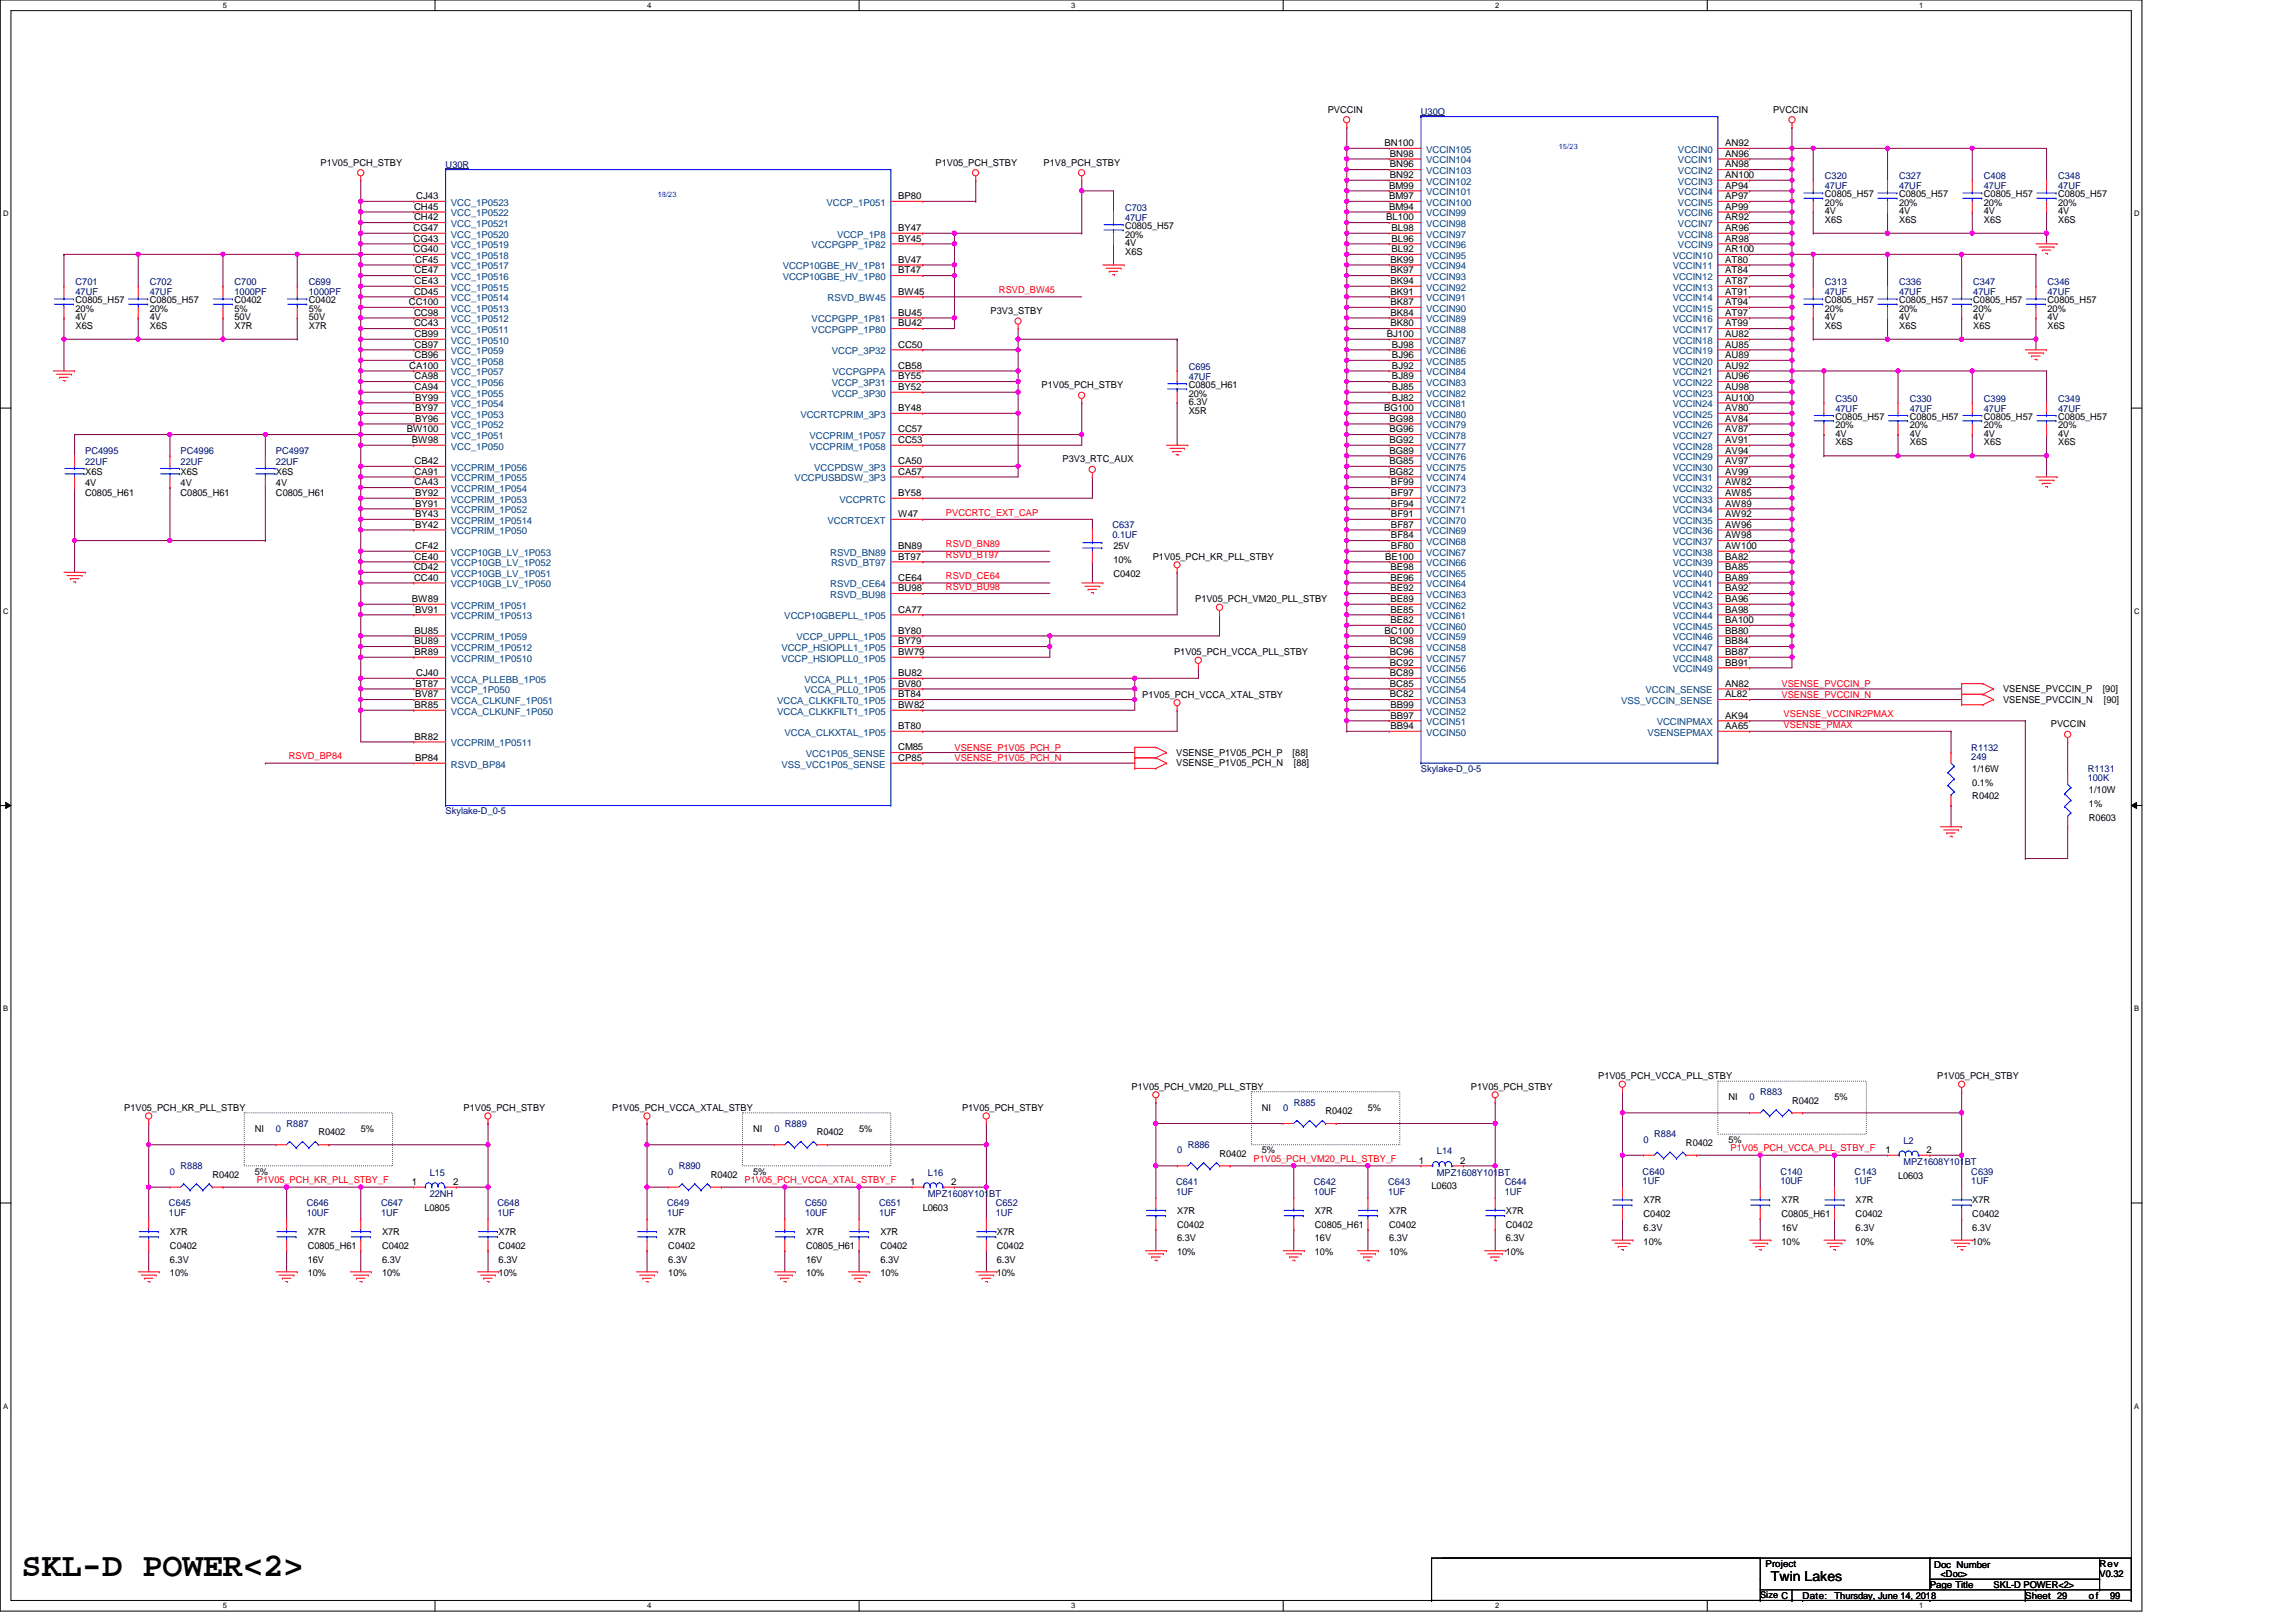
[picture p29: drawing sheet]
<svg xmlns="http://www.w3.org/2000/svg" width="297mm" height="210mm" viewBox="0 0 297 210" stroke-linecap="round" stroke-linejoin="round" font-family="sans-serif">
<defs><g id="words">
<text font-size="4.3" x="2.8" y="203.9">SKL-D POWER&lt;2&gt;</text>
<text font-size="1.8" x="229.1" y="204.6">Twin Lakes</text>
<g font-size="1.2">
<text x="171.8" y="14.6">PVCCIN</text>
<text x="229.4" y="14.6">PVCCIN</text>
<text x="41.5" y="21.4">P1V05_PCH_STBY</text>
<text x="121" y="21.4">P1V05_PCH_STBY</text>
<text x="135" y="21.4">P1V8_PCH_STBY</text>
<text x="179.1" y="18.9">BN100</text>
<text x="179.8" y="20.3">BN98</text>
<text x="179.8" y="21.7">BN96</text>
<text x="179.8" y="23">BN92</text>
<text x="223.2" y="23">AN100</text>
<text x="223.2" y="21.7">AN98</text>
<text x="223.2" y="20.3">AN96</text>
<text x="223.2" y="18.9">AN92</text>
<text x="53.5" y="29.9">CG47</text>
<text x="53.6" y="27.1">CH45</text>
<text x="53.6" y="28.5">CH42</text>
<text x="53.8" y="25.8">CJ43</text>
<text x="116.2" y="29.9">BY47</text>
<text x="116.2" y="25.8">BP80</text>
<text x="145.6" y="29.7">C0805_H57</text>
<text x="179.3" y="28.5">BL100</text>
<text x="179.7" y="24.4">BM99</text>
<text x="179.7" y="25.8">BM97</text>
<text x="179.7" y="27.1">BM94</text>
<text x="180" y="29.9">BL98</text>
<text x="223.2" y="29.9">AR96</text>
<text x="223.2" y="28.5">AR92</text>
<text x="223.2" y="27.1">AP99</text>
<text x="223.2" y="25.8">AP97</text>
<text x="223.2" y="24.4">AP94</text>
<text x="236.1" y="28.8">X6S</text>
<text x="236.1" y="25.5">C0805_H57</text>
<text x="236.1" y="26.6">20%</text>
<text x="236.1" y="27.7">4V</text>
<text x="245.7" y="28.8">X6S</text>
<text x="245.7" y="25.5">C0805_H57</text>
<text x="245.7" y="26.6">20%</text>
<text x="245.7" y="27.7">4V</text>
<text x="256.7" y="28.8">X6S</text>
<text x="256.7" y="25.5">C0805_H57</text>
<text x="256.7" y="26.6">20%</text>
<text x="256.7" y="27.7">4V</text>
<text x="266.3" y="28.8">X6S</text>
<text x="266.3" y="25.5">C0805_H57</text>
<text x="266.3" y="26.6">20%</text>
<text x="266.3" y="27.7">4V</text>
<text x="53.5" y="31.3">CG43</text>
<text x="53.5" y="32.6">CG40</text>
<text x="53.6" y="35.4">CE47</text>
<text x="53.7" y="34">CF45</text>
<text x="116.2" y="34">BV47</text>
<text x="116.2" y="35.4">BT47</text>
<text x="116.2" y="31.3">BY45</text>
<text x="145.6" y="33">X6S</text>
<text x="145.6" y="30.8">20%</text>
<text x="145.6" y="31.9">4V</text>
<text x="179.9" y="34">BK99</text>
<text x="179.9" y="35.4">BK97</text>
<text x="180" y="31.3">BL96</text>
<text x="180" y="32.6">BL92</text>
<text x="223.2" y="35.4">AT84</text>
<text x="223.2" y="34">AT80</text>
<text x="223.2" y="32.6">AR100</text>
<text x="223.2" y="31.3">AR98</text>
<text x="9.8" y="39.3">C0805_H57</text>
<text x="9.8" y="40.3">20%</text>
<text x="9.8" y="41.4">4V</text>
<text x="19.4" y="39.3">C0805_H57</text>
<text x="19.4" y="40.3">20%</text>
<text x="19.4" y="41.4">4V</text>
<text x="30.3" y="39.3">C0402</text>
<text x="30.3" y="40.3">5%</text>
<text x="30.3" y="41.4">50V</text>
<text x="40" y="39.3">C0402</text>
<text x="40" y="40.3">5%</text>
<text x="40" y="41.4">50V</text>
<text x="52.9" y="39.5">CC100</text>
<text x="53.6" y="38.1">CD45</text>
<text x="53.6" y="40.9">CC98</text>
<text x="53.6" y="36.7">CE43</text>
<text x="116.2" y="38.1">BW45</text>
<text x="116.2" y="40.9">BU45</text>
<text x="128.2" y="40.6">P3V3_STBY</text>
<text x="179.9" y="36.7">BK94</text>
<text x="179.9" y="38.1">BK91</text>
<text x="179.9" y="39.5">BK87</text>
<text x="179.9" y="40.9">BK84</text>
<text x="223.2" y="40.9">AT97</text>
<text x="223.2" y="39.5">AT94</text>
<text x="223.2" y="38.1">AT91</text>
<text x="223.2" y="36.7">AT87</text>
<text x="236.1" y="39.3">C0805_H57</text>
<text x="236.1" y="40.3">20%</text>
<text x="236.1" y="41.4">4V</text>
<text x="245.7" y="39.3">C0805_H57</text>
<text x="245.7" y="40.3">20%</text>
<text x="245.7" y="41.4">4V</text>
<text x="255.3" y="39.3">C0805_H57</text>
<text x="255.3" y="40.3">20%</text>
<text x="255.3" y="41.4">4V</text>
<text x="264.9" y="39.3">C0805_H57</text>
<text x="264.9" y="40.3">20%</text>
<text x="264.9" y="41.4">4V</text>
<text x="9.8" y="42.5">X6S</text>
<text x="19.4" y="42.5">X6S</text>
<text x="30.3" y="42.5">X7R</text>
<text x="40" y="42.5">X7R</text>
<text x="53" y="47.7">CA100</text>
<text x="53.6" y="42.2">CC43</text>
<text x="53.6" y="43.6">CB99</text>
<text x="53.6" y="45">CB97</text>
<text x="53.6" y="46.3">CB96</text>
<text x="116.2" y="47.7">CB58</text>
<text x="116.2" y="42.2">BU42</text>
<text x="116.2" y="45">CC50</text>
<text x="179.4" y="43.6">BJ100</text>
<text x="179.9" y="42.2">BK80</text>
<text x="180.1" y="45">BJ98</text>
<text x="180.1" y="46.3">BJ96</text>
<text x="180.1" y="47.7">BJ92</text>
<text x="223.2" y="47.7">AU92</text>
<text x="223.2" y="46.3">AU89</text>
<text x="223.2" y="45">AU85</text>
<text x="223.2" y="43.6">AU82</text>
<text x="223.2" y="42.2">AT99</text>
<text x="236.1" y="42.5">X6S</text>
<text x="245.7" y="42.5">X6S</text>
<text x="255.3" y="42.5">X6S</text>
<text x="264.9" y="42.5">X6S</text>
<text x="53.6" y="49.1">CA98</text>
<text x="53.6" y="50.5">CA94</text>
<text x="53.7" y="51.8">BY99</text>
<text x="53.7" y="53.2">BY97</text>
<text x="116.2" y="49.1">BY55</text>
<text x="116.2" y="50.5">BY52</text>
<text x="116.2" y="53.2">BY48</text>
<text x="134.7" y="50.2">P1V05_PCH_STBY</text>
<text x="153.8" y="53.5">X5R</text>
<text x="153.8" y="50.2">C0805_H61</text>
<text x="153.8" y="51.3">20%</text>
<text x="153.8" y="52.4">6.3V</text>
<text x="179.1" y="53.2">BG100</text>
<text x="180.1" y="49.1">BJ89</text>
<text x="180.1" y="50.5">BJ85</text>
<text x="180.1" y="51.8">BJ82</text>
<text x="223.2" y="53.2">AV80</text>
<text x="223.2" y="51.8">AU100</text>
<text x="223.2" y="50.5">AU98</text>
<text x="223.2" y="49.1">AU96</text>
<text x="52.6" y="55.9">BW100</text>
<text x="53.3" y="57.3">BW98</text>
<text x="53.7" y="54.6">BY96</text>
<text x="116.2" y="57.3">CC53</text>
<text x="116.2" y="55.9">CC57</text>
<text x="137.5" y="59.8">P3V3_RTC_AUX</text>
<text x="179.7" y="54.6">BG98</text>
<text x="179.7" y="55.9">BG96</text>
<text x="179.7" y="57.3">BG92</text>
<text x="179.7" y="58.7">BG89</text>
<text x="223.2" y="58.7">AV94</text>
<text x="223.2" y="57.3">AV91</text>
<text x="223.2" y="55.9">AV87</text>
<text x="223.2" y="54.6">AV84</text>
<text x="237.5" y="57.6">X6S</text>
<text x="237.5" y="54.3">C0805_H57</text>
<text x="237.5" y="55.4">20%</text>
<text x="237.5" y="56.5">4V</text>
<text x="247.1" y="57.6">X6S</text>
<text x="247.1" y="54.3">C0805_H57</text>
<text x="247.1" y="55.4">20%</text>
<text x="247.1" y="56.5">4V</text>
<text x="256.7" y="57.6">X6S</text>
<text x="256.7" y="54.3">C0805_H57</text>
<text x="256.7" y="55.4">20%</text>
<text x="256.7" y="56.5">4V</text>
<text x="266.3" y="57.6">X6S</text>
<text x="266.3" y="54.3">C0805_H57</text>
<text x="266.3" y="55.4">20%</text>
<text x="266.3" y="56.5">4V</text>
<text x="11" y="62.8">4V</text>
<text x="11" y="64.2">C0805_H61</text>
<text x="11" y="61.5">X6S</text>
<text x="23.4" y="62.8">4V</text>
<text x="23.4" y="64.2">C0805_H61</text>
<text x="23.4" y="61.5">X6S</text>
<text x="35.7" y="62.8">4V</text>
<text x="35.7" y="64.2">C0805_H61</text>
<text x="35.7" y="61.5">X6S</text>
<text x="53.6" y="60">CB42</text>
<text x="53.6" y="61.4">CA91</text>
<text x="53.6" y="62.8">CA43</text>
<text x="53.7" y="64.2">BY92</text>
<text x="53.7" y="65.6">BY91</text>
<text x="116.2" y="60">CA50</text>
<text x="116.2" y="61.4">CA57</text>
<text x="116.2" y="64.2">BY58</text>
<text x="179.7" y="60">BG85</text>
<text x="179.7" y="61.4">BG82</text>
<text x="180" y="62.8">BF99</text>
<text x="180" y="64.2">BF97</text>
<text x="180" y="65.6">BF94</text>
<text x="223.2" y="65.6">AW89</text>
<text x="223.2" y="64.2">AW85</text>
<text x="223.2" y="62.8">AW82</text>
<text x="223.2" y="61.4">AV99</text>
<text x="223.2" y="60">AV97</text>
<text x="53.7" y="66.9">BY43</text>
<text x="53.7" y="68.3">BY42</text>
<text x="53.7" y="71">CF42</text>
<text x="116.2" y="71">BN89</text>
<text x="116.2" y="66.9">W47</text>
<text x="144.1" y="71.1">25V</text>
<text x="180" y="66.9">BF91</text>
<text x="180" y="68.3">BF87</text>
<text x="180" y="69.7">BF84</text>
<text x="180" y="71">BF80</text>
<text x="223.2" y="71">AW100</text>
<text x="223.2" y="69.7">AW98</text>
<text x="223.2" y="68.3">AW96</text>
<text x="223.2" y="66.9">AW92</text>
<text x="53.3" y="77.9">BW89</text>
<text x="53.6" y="75.1">CC40</text>
<text x="53.6" y="73.8">CD42</text>
<text x="53.6" y="72.4">CE40</text>
<text x="116.2" y="72.4">BT97</text>
<text x="116.2" y="76.5">BU98</text>
<text x="116.2" y="75.1">CE64</text>
<text x="144.1" y="72.9">10%</text>
<text x="144.1" y="74.6">C0402</text>
<text x="149.1" y="72.5">P1V05_PCH_KR_PLL_STBY</text>
<text x="154.6" y="77.9">P1V05_PCH_VM20_PLL_STBY</text>
<text x="179.2" y="72.4">BE100</text>
<text x="179.9" y="73.8">BE98</text>
<text x="179.9" y="75.1">BE96</text>
<text x="179.9" y="76.5">BE92</text>
<text x="179.9" y="77.9">BE89</text>
<text x="223.2" y="77.9">BA96</text>
<text x="223.2" y="76.5">BA92</text>
<text x="223.2" y="75.1">BA89</text>
<text x="223.2" y="73.8">BA85</text>
<text x="223.2" y="72.4">BA82</text>
<text x="53.6" y="83.4">BU89</text>
<text x="53.6" y="82">BU85</text>
<text x="53.7" y="79.3">BV91</text>
<text x="116.2" y="79.3">CA77</text>
<text x="116.2" y="82">BY80</text>
<text x="116.2" y="83.4">BY79</text>
<text x="179.1" y="82">BC100</text>
<text x="179.8" y="83.4">BC98</text>
<text x="179.9" y="79.3">BE85</text>
<text x="179.9" y="80.6">BE82</text>
<text x="223.2" y="83.4">BB84</text>
<text x="223.2" y="82">BB80</text>
<text x="223.2" y="80.6">BA100</text>
<text x="223.2" y="79.3">BA98</text>
<text x="53.6" y="84.8">BR89</text>
<text x="53.8" y="88.9">BT87</text>
<text x="53.8" y="87.5">CJ40</text>
<text x="116.2" y="88.9">BV80</text>
<text x="116.2" y="87.5">BU82</text>
<text x="116.2" y="84.8">BW79</text>
<text x="151.9" y="84.8">P1V05_PCH_VCCA_PLL_STBY</text>
<text x="179.8" y="84.8">BC96</text>
<text x="179.8" y="86.1">BC92</text>
<text x="179.8" y="87.5">BC89</text>
<text x="179.8" y="88.9">BC85</text>
<text x="223.2" y="86.1">BB91</text>
<text x="223.2" y="84.8">BB87</text>
<text x="223.2" y="88.9">AN82</text>
<text x="259.1" y="89.6">VSENSE_PVCCIN_P</text>
<text x="272" y="89.6">[90]</text>
<text x="53.6" y="91.6">BR85</text>
<text x="53.6" y="95.7">BR82</text>
<text x="53.7" y="90.2">BV87</text>
<text x="116.2" y="90.2">BT84</text>
<text x="116.2" y="91.6">BW82</text>
<text x="116.2" y="94.3">BT80</text>
<text x="147.8" y="90.3">P1V05_PCH_VCCA_XTAL_STBY</text>
<text x="179.8" y="90.2">BC82</text>
<text x="179.9" y="91.6">BB99</text>
<text x="179.9" y="93">BB97</text>
<text x="179.9" y="94.3">BB94</text>
<text x="223.2" y="93">AK94</text>
<text x="223.2" y="94.3">AA65</text>
<text x="223.2" y="90.2">AL82</text>
<text x="259.1" y="91">VSENSE_PVCCIN_N</text>
<text x="265.3" y="94.1">PVCCIN</text>
<text x="272.2" y="91">[90]</text>
<text x="53.7" y="98.5">BP84</text>
<text x="116.2" y="97.1">CM85</text>
<text x="116.2" y="98.5">CP85</text>
<text x="152.2" y="97.8">VSENSE_P1V05_PCH_P</text>
<text x="152.2" y="99.2">VSENSE_P1V05_PCH_N</text>
<text x="167.2" y="97.8">[88]</text>
<text x="167.4" y="99.2">[88]</text>
<text x="255.2" y="99.9">1/16W</text>
<text x="255.2" y="101.7">0.1%</text>
<text x="255.2" y="103.4">R0402</text>
<text x="270.3" y="102.6">1/10W</text>
<text x="270.3" y="104.4">1%</text>
<text x="270.3" y="106.2">R0603</text>
<text x="16.1" y="143.8">P1V05_PCH_KR_PLL_STBY</text>
<text x="60" y="143.8">P1V05_PCH_STBY</text>
<text x="79.2" y="143.8">P1V05_PCH_VCCA_XTAL_STBY</text>
<text x="124.5" y="143.8">P1V05_PCH_STBY</text>
<text x="146.4" y="141">P1V05_PCH_VM20_PLL_STBY</text>
<text x="163.3" y="143.8">NI</text>
<text x="177" y="143.8">5%</text>
<text x="190.3" y="141">P1V05_PCH_STBY</text>
<text x="206.8" y="139.7">P1V05_PCH_VCCA_PLL_STBY</text>
<text x="223.6" y="142.4">NI</text>
<text x="231.8" y="142.8">R0402</text>
<text x="237.3" y="142.4">5%</text>
<text x="250.6" y="139.7">P1V05_PCH_STBY</text>
<text x="33" y="146.5">NI</text>
<text x="41.2" y="146.9">R0402</text>
<text x="46.7" y="146.5">5%</text>
<text x="97.4" y="146.5">NI</text>
<text x="105.7" y="146.9">R0402</text>
<text x="111.1" y="146.5">5%</text>
<text x="157.8" y="149.7">R0402</text>
<text x="163.3" y="149.3">5%</text>
<text x="171.5" y="144.2">R0402</text>
<text x="218.1" y="148.3">R0402</text>
<text x="223.6" y="147.9">5%</text>
<text x="243.9" y="149.2">1</text>
<text x="249.3" y="149.2">2</text>
<text x="27.5" y="152.4">R0402</text>
<text x="33" y="152">5%</text>
<text x="53.3" y="153.3">1</text>
<text x="58.6" y="153.3">2</text>
<text x="91.9" y="152.4">R0402</text>
<text x="97.4" y="152">5%</text>
<text x="117.7" y="153.3">1</text>
<text x="123.1" y="153.3">2</text>
<text x="183.6" y="150.6">1</text>
<text x="185.2" y="153.9">L0603</text>
<text x="188.9" y="150.6">2</text>
<text x="212.6" y="155.7">X7R</text>
<text x="230.5" y="155.7">X7R</text>
<text x="240.1" y="155.7">X7R</text>
<text x="245.6" y="152.5">L0603</text>
<text x="255.2" y="155.7">X7R</text>
<text x="22" y="159.8">X7R</text>
<text x="22" y="161.6">C0402</text>
<text x="39.8" y="159.8">X7R</text>
<text x="39.8" y="161.6">C0805_H61</text>
<text x="49.4" y="159.8">X7R</text>
<text x="49.4" y="161.6">C0402</text>
<text x="54.9" y="156.7">L0805</text>
<text x="64.5" y="159.8">X7R</text>
<text x="64.5" y="161.6">C0402</text>
<text x="86.5" y="159.8">X7R</text>
<text x="86.5" y="161.6">C0402</text>
<text x="104.3" y="159.8">X7R</text>
<text x="104.3" y="161.6">C0805_H61</text>
<text x="113.9" y="159.8">X7R</text>
<text x="113.9" y="161.6">C0402</text>
<text x="119.4" y="156.7">L0603</text>
<text x="129" y="159.8">X7R</text>
<text x="129" y="161.6">C0402</text>
<text x="152.3" y="157.1">X7R</text>
<text x="152.3" y="158.9">C0402</text>
<text x="152.3" y="160.6">6.3V</text>
<text x="170.1" y="157.1">X7R</text>
<text x="170.1" y="158.9">C0805_H61</text>
<text x="170.1" y="160.6">16V</text>
<text x="179.7" y="157.1">X7R</text>
<text x="179.7" y="158.9">C0402</text>
<text x="179.7" y="160.6">6.3V</text>
<text x="194.8" y="157.1">X7R</text>
<text x="194.8" y="158.9">C0402</text>
<text x="194.8" y="160.6">6.3V</text>
<text x="212.6" y="157.5">C0402</text>
<text x="212.6" y="159.3">6.3V</text>
<text x="212.6" y="161.1">10%</text>
<text x="230.5" y="157.5">C0805_H61</text>
<text x="230.5" y="159.3">16V</text>
<text x="230.5" y="161.1">10%</text>
<text x="240.1" y="157.5">C0402</text>
<text x="240.1" y="159.3">6.3V</text>
<text x="240.1" y="161.1">10%</text>
<text x="255.2" y="157.5">C0402</text>
<text x="255.2" y="159.3">6.3V</text>
<text x="255.2" y="161.1">10%</text>
<text x="22" y="163.4">6.3V</text>
<text x="22" y="165.2">10%</text>
<text x="39.8" y="163.4">16V</text>
<text x="39.8" y="165.2">10%</text>
<text x="49.4" y="163.4">6.3V</text>
<text x="49.4" y="165.2">10%</text>
<text x="64.5" y="163.4">6.3V</text>
<text x="64.5" y="165.2">10%</text>
<text x="86.5" y="163.4">6.3V</text>
<text x="86.5" y="165.2">10%</text>
<text x="104.3" y="163.4">16V</text>
<text x="104.3" y="165.2">10%</text>
<text x="113.9" y="163.4">6.3V</text>
<text x="113.9" y="165.2">10%</text>
<text x="129" y="163.4">6.3V</text>
<text x="129" y="165.2">10%</text>
<text x="152.3" y="162.4">10%</text>
<text x="170.1" y="162.4">10%</text>
<text x="179.7" y="162.4">10%</text>
<text x="194.8" y="162.4">10%</text>
<text x="228.4" y="202.8">Project</text>
<text x="250.2" y="202.9">Doc Number</text>
<text x="271.6" y="202.8">Rev</text>
<text x="227.7" y="206.8">Size C</text>
<text x="233.2" y="206.9">Date:</text>
<text x="237.3" y="206.9">Thursday, June 14, 2018</text>
<text x="249.7" y="205.5">Page Title</text>
<text x="251.1" y="204.1">&lt;Doc&gt;</text>
<text x="257.9" y="205.5">SKL-D POWER&lt;2&gt;</text>
<text x="262" y="206.9">Sheet 29</text>
<text x="270.3" y="206.9">of</text>
<text x="271.6" y="204.1">V0.32</text>
<text x="273" y="206.9">99</text>
</g>
<g font-size="1.2" fill="#000080">
<text x="183.8" y="14.8">U30O</text>
<text x="57.7" y="21.7">U30R</text>
<text x="236.1" y="23.2">C320</text>
<text x="245.7" y="23.2">C327</text>
<text x="256.7" y="23.2">C408</text>
<text x="266.3" y="23.2">C348</text>
<text x="145.6" y="27.3">C703</text>
<text x="145.6" y="28.6">47UF</text>
<text x="236.1" y="24.4">47UF</text>
<text x="245.7" y="24.4">47UF</text>
<text x="256.7" y="24.4">47UF</text>
<text x="266.3" y="24.4">47UF</text>
<text x="9.8" y="36.9">C701</text>
<text x="9.8" y="38.2">47UF</text>
<text x="19.4" y="36.9">C702</text>
<text x="19.4" y="38.2">47UF</text>
<text x="30.3" y="36.9">C700</text>
<text x="30.3" y="38.2">1000PF</text>
<text x="40" y="36.9">C699</text>
<text x="40" y="38.2">1000PF</text>
<text x="236.1" y="36.9">C313</text>
<text x="236.1" y="38.2">47UF</text>
<text x="245.7" y="36.9">C336</text>
<text x="245.7" y="38.2">47UF</text>
<text x="255.3" y="36.9">C347</text>
<text x="255.3" y="38.2">47UF</text>
<text x="264.9" y="36.9">C346</text>
<text x="264.9" y="38.2">47UF</text>
<text x="153.8" y="47.9">C695</text>
<text x="153.8" y="49.1">47UF</text>
<text x="237.5" y="52">C350</text>
<text x="237.5" y="53.3">47UF</text>
<text x="247.1" y="52">C330</text>
<text x="247.1" y="53.3">47UF</text>
<text x="256.7" y="52">C399</text>
<text x="256.7" y="53.3">47UF</text>
<text x="266.3" y="52">C349</text>
<text x="266.3" y="53.3">47UF</text>
<text x="11" y="58.7">PC4995</text>
<text x="23.4" y="58.7">PC4996</text>
<text x="35.7" y="58.7">PC4997</text>
<text x="11" y="60.1">22UF</text>
<text x="23.4" y="60.1">22UF</text>
<text x="35.7" y="60.1">22UF</text>
<text x="143.9" y="68.3">C637</text>
<text x="143.9" y="69.6">0.1UF</text>
<text x="183.8" y="99.9">Skylake-D_0-5</text>
<text x="255" y="97.1">R1132</text>
<text x="255" y="98.4">249</text>
<text x="270.1" y="99.9">R1131</text>
<text x="270.1" y="101.1">100K</text>
<text x="57.7" y="105.4">Skylake-D_0-5</text>
<text x="166" y="143.8">0</text>
<text x="167.4" y="143.1">R885</text>
<text x="226.4" y="142.4">0</text>
<text x="227.7" y="141.7">R883</text>
<text x="35.7" y="146.5">0</text>
<text x="37.1" y="145.8">R887</text>
<text x="100.2" y="146.5">0</text>
<text x="101.5" y="145.8">R889</text>
<text x="152.3" y="149.3">0</text>
<text x="153.7" y="148.6">R886</text>
<text x="185.9" y="149.4">L14</text>
<text x="212.6" y="147.9">0</text>
<text x="214" y="147.2">R884</text>
<text x="246.2" y="148">L2</text>
<text x="22" y="152">0</text>
<text x="23.4" y="151.3">R888</text>
<text x="55.6" y="152.1">L15</text>
<text x="55.6" y="154.9">22NH</text>
<text x="86.5" y="152">0</text>
<text x="87.8" y="151.3">R890</text>
<text x="120.1" y="152.1">L16</text>
<text x="120.1" y="154.9">MPZ1608Y101BT</text>
<text x="152.2" y="153.4">C641</text>
<text x="152.2" y="154.6">1UF</text>
<text x="170" y="153.4">C642</text>
<text x="170" y="154.6">10UF</text>
<text x="179.6" y="153.4">C643</text>
<text x="179.6" y="154.6">1UF</text>
<text x="185.9" y="152.1">MPZ1608Y101BT</text>
<text x="194.7" y="153.4">C644</text>
<text x="194.7" y="154.6">1UF</text>
<text x="212.5" y="152">C640</text>
<text x="212.5" y="153.2">1UF</text>
<text x="230.3" y="152">C140</text>
<text x="230.3" y="153.2">10UF</text>
<text x="239.9" y="152">C143</text>
<text x="239.9" y="153.2">1UF</text>
<text x="246.2" y="150.8">MPZ1608Y101BT</text>
<text x="255" y="152">C639</text>
<text x="255" y="153.2">1UF</text>
<text x="21.9" y="156.1">C645</text>
<text x="21.9" y="157.4">1UF</text>
<text x="39.7" y="156.1">C646</text>
<text x="39.7" y="157.4">10UF</text>
<text x="49.3" y="156.1">C647</text>
<text x="49.3" y="157.4">1UF</text>
<text x="64.4" y="156.1">C648</text>
<text x="64.4" y="157.4">1UF</text>
<text x="86.3" y="156.1">C649</text>
<text x="86.3" y="157.4">1UF</text>
<text x="104.2" y="156.1">C650</text>
<text x="104.2" y="157.4">10UF</text>
<text x="113.7" y="156.1">C651</text>
<text x="113.7" y="157.4">1UF</text>
<text x="128.8" y="156.1">C652</text>
<text x="128.8" y="157.4">1UF</text>
</g>
<g font-size="1.2" fill="#004080">
<text x="184.5" y="19.8">VCCIN105</text>
<text x="184.5" y="21.1">VCCIN104</text>
<text x="184.5" y="22.5">VCCIN103</text>
<text x="184.5" y="23.9">VCCIN102</text>
<text x="217.1" y="23.9">VCCIN3</text>
<text x="217.1" y="22.5">VCCIN2</text>
<text x="217.1" y="21.1">VCCIN1</text>
<text x="217.1" y="19.8">VCCIN0</text>
<text x="58.3" y="26.6">VCC_1P0523</text>
<text x="58.3" y="28">VCC_1P0522</text>
<text x="58.3" y="29.4">VCC_1P0521</text>
<text x="106.9" y="26.6">VCCP_1P051</text>
<text x="184.5" y="25.3">VCCIN101</text>
<text x="184.5" y="26.6">VCCIN100</text>
<text x="184.5" y="28">VCCIN99</text>
<text x="184.5" y="29.4">VCCIN98</text>
<text x="217.1" y="29.4">VCCIN7</text>
<text x="217.1" y="28">VCCIN6</text>
<text x="217.1" y="26.6">VCCIN5</text>
<text x="217.1" y="25.3">VCCIN4</text>
<text x="58.3" y="30.8">VCC_1P0520</text>
<text x="58.3" y="32.1">VCC_1P0519</text>
<text x="58.3" y="33.5">VCC_1P0518</text>
<text x="58.3" y="34.9">VCC_1P0517</text>
<text x="101.3" y="34.9">VCCP10GBE_HV_1P81</text>
<text x="105" y="32.1">VCCPGPP_1P82</text>
<text x="108.3" y="30.8">VCCP_1P8</text>
<text x="184.5" y="30.8">VCCIN97</text>
<text x="184.5" y="32.1">VCCIN96</text>
<text x="184.5" y="33.5">VCCIN95</text>
<text x="184.5" y="34.9">VCCIN94</text>
<text x="216.4" y="34.9">VCCIN11</text>
<text x="216.4" y="33.5">VCCIN10</text>
<text x="217.1" y="32.1">VCCIN9</text>
<text x="217.1" y="30.8">VCCIN8</text>
<text x="58.3" y="36.2">VCC_1P0516</text>
<text x="58.3" y="37.6">VCC_1P0515</text>
<text x="58.3" y="39">VCC_1P0514</text>
<text x="58.3" y="40.3">VCC_1P0513</text>
<text x="58.3" y="41.7">VCC_1P0512</text>
<text x="101.3" y="36.2">VCCP10GBE_HV_1P80</text>
<text x="105" y="41.7">VCCPGPP_1P81</text>
<text x="107.1" y="39">RSVD_BW45</text>
<text x="184.5" y="36.2">VCCIN93</text>
<text x="184.5" y="37.6">VCCIN92</text>
<text x="184.5" y="39">VCCIN91</text>
<text x="184.5" y="40.3">VCCIN90</text>
<text x="184.5" y="41.7">VCCIN89</text>
<text x="216.4" y="41.7">VCCIN16</text>
<text x="216.4" y="40.3">VCCIN15</text>
<text x="216.4" y="39">VCCIN14</text>
<text x="216.4" y="37.6">VCCIN13</text>
<text x="216.4" y="36.2">VCCIN12</text>
<text x="58.3" y="43.1">VCC_1P0511</text>
<text x="58.3" y="44.5">VCC_1P0510</text>
<text x="58.3" y="45.8">VCC_1P059</text>
<text x="58.3" y="47.2">VCC_1P058</text>
<text x="105" y="43.1">VCCPGPP_1P80</text>
<text x="107.6" y="45.8">VCCP_3P32</text>
<text x="184.5" y="43.1">VCCIN88</text>
<text x="184.5" y="44.5">VCCIN87</text>
<text x="184.5" y="45.8">VCCIN86</text>
<text x="184.5" y="47.2">VCCIN85</text>
<text x="216.4" y="47.2">VCCIN20</text>
<text x="216.4" y="45.8">VCCIN19</text>
<text x="216.4" y="44.5">VCCIN18</text>
<text x="216.4" y="43.1">VCCIN17</text>
<text x="58.3" y="48.6">VCC_1P057</text>
<text x="58.3" y="50">VCC_1P056</text>
<text x="58.3" y="51.3">VCC_1P055</text>
<text x="58.3" y="52.7">VCC_1P054</text>
<text x="107.6" y="50">VCCP_3P31</text>
<text x="107.6" y="51.3">VCCP_3P30</text>
<text x="107.7" y="48.6">VCCPGPPA</text>
<text x="184.5" y="48.6">VCCIN84</text>
<text x="184.5" y="50">VCCIN83</text>
<text x="184.5" y="51.3">VCCIN82</text>
<text x="184.5" y="52.7">VCCIN81</text>
<text x="216.4" y="52.7">VCCIN24</text>
<text x="216.4" y="51.3">VCCIN23</text>
<text x="216.4" y="50">VCCIN22</text>
<text x="216.4" y="48.6">VCCIN21</text>
<text x="58.3" y="54.1">VCC_1P053</text>
<text x="58.3" y="55.4">VCC_1P052</text>
<text x="58.3" y="56.8">VCC_1P051</text>
<text x="58.3" y="58.2">VCC_1P050</text>
<text x="103.5" y="54.1">VCCRTCPRIM_3P3</text>
<text x="104.7" y="58.2">VCCPRIM_1P058</text>
<text x="104.7" y="56.8">VCCPRIM_1P057</text>
<text x="184.5" y="54.1">VCCIN80</text>
<text x="184.5" y="55.4">VCCIN79</text>
<text x="184.5" y="56.8">VCCIN78</text>
<text x="184.5" y="58.2">VCCIN77</text>
<text x="184.5" y="59.6">VCCIN76</text>
<text x="216.4" y="59.6">VCCIN29</text>
<text x="216.4" y="58.2">VCCIN28</text>
<text x="216.4" y="56.8">VCCIN27</text>
<text x="216.4" y="55.4">VCCIN26</text>
<text x="216.4" y="54.1">VCCIN25</text>
<text x="58.3" y="60.9">VCCPRIM_1P056</text>
<text x="58.3" y="62.3">VCCPRIM_1P055</text>
<text x="58.3" y="63.7">VCCPRIM_1P054</text>
<text x="58.3" y="65">VCCPRIM_1P053</text>
<text x="102.8" y="62.3">VCCPUSBDSW_3P3</text>
<text x="105.3" y="60.9">VCCPDSW_3P3</text>
<text x="108.6" y="65">VCCPRTC</text>
<text x="184.5" y="60.9">VCCIN75</text>
<text x="184.5" y="62.3">VCCIN74</text>
<text x="184.5" y="63.7">VCCIN73</text>
<text x="184.5" y="65">VCCIN72</text>
<text x="216.4" y="65">VCCIN33</text>
<text x="216.4" y="63.7">VCCIN32</text>
<text x="216.4" y="62.3">VCCIN31</text>
<text x="216.4" y="60.9">VCCIN30</text>
<text x="58.3" y="67.8">VCCPRIM_1P0514</text>
<text x="58.3" y="66.4">VCCPRIM_1P052</text>
<text x="58.3" y="69.2">VCCPRIM_1P050</text>
<text x="58.3" y="71.9">VCCP10GB_LV_1P053</text>
<text x="107.1" y="67.8">VCCRTCEXT</text>
<text x="107.4" y="71.9">RSVD_BN89</text>
<text x="184.5" y="66.4">VCCIN71</text>
<text x="184.5" y="67.8">VCCIN70</text>
<text x="184.5" y="69.2">VCCIN69</text>
<text x="184.5" y="70.5">VCCIN68</text>
<text x="184.5" y="71.9">VCCIN67</text>
<text x="216.4" y="71.9">VCCIN38</text>
<text x="216.4" y="70.5">VCCIN37</text>
<text x="216.4" y="69.2">VCCIN36</text>
<text x="216.4" y="67.8">VCCIN35</text>
<text x="216.4" y="66.4">VCCIN34</text>
<text x="58.3" y="76">VCCP10GB_LV_1P050</text>
<text x="58.3" y="74.6">VCCP10GB_LV_1P051</text>
<text x="58.3" y="73.3">VCCP10GB_LV_1P052</text>
<text x="107.4" y="77.4">RSVD_BU98</text>
<text x="107.4" y="76">RSVD_CE64</text>
<text x="107.5" y="73.3">RSVD_BT97</text>
<text x="184.5" y="73.3">VCCIN66</text>
<text x="184.5" y="74.6">VCCIN65</text>
<text x="184.5" y="76">VCCIN64</text>
<text x="184.5" y="77.4">VCCIN63</text>
<text x="216.4" y="77.4">VCCIN42</text>
<text x="216.4" y="76">VCCIN41</text>
<text x="216.4" y="74.6">VCCIN40</text>
<text x="216.4" y="73.3">VCCIN39</text>
<text x="58.3" y="80.1">VCCPRIM_1P0513</text>
<text x="58.3" y="82.9">VCCPRIM_1P059</text>
<text x="58.3" y="78.8">VCCPRIM_1P051</text>
<text x="101.5" y="80.1">VCCP10GBEPLL_1P05</text>
<text x="103" y="82.9">VCCP_UPPLL_1P05</text>
<text x="184.5" y="78.8">VCCIN62</text>
<text x="184.5" y="80.1">VCCIN61</text>
<text x="184.5" y="81.5">VCCIN60</text>
<text x="184.5" y="82.9">VCCIN59</text>
<text x="216.4" y="82.9">VCCIN46</text>
<text x="216.4" y="81.5">VCCIN45</text>
<text x="216.4" y="80.1">VCCIN44</text>
<text x="216.4" y="78.8">VCCIN43</text>
<text x="58.3" y="88.3">VCCA_PLLEBB_1P05</text>
<text x="58.3" y="84.2">VCCPRIM_1P0512</text>
<text x="58.3" y="85.6">VCCPRIM_1P0510</text>
<text x="58.3" y="89.7">VCCP_1P050</text>
<text x="101.1" y="84.2">VCCP_HSIOPLL1_1P05</text>
<text x="101.1" y="85.6">VCCP_HSIOPLL0_1P05</text>
<text x="104.1" y="89.7">VCCA_PLL0_1P05</text>
<text x="104.1" y="88.3">VCCA_PLL1_1P05</text>
<text x="184.5" y="84.2">VCCIN58</text>
<text x="184.5" y="85.6">VCCIN57</text>
<text x="184.5" y="87">VCCIN56</text>
<text x="184.5" y="88.3">VCCIN55</text>
<text x="184.5" y="89.7">VCCIN54</text>
<text x="212.9" y="89.7">VCCIN_SENSE</text>
<text x="216.4" y="87">VCCIN49</text>
<text x="216.4" y="85.6">VCCIN48</text>
<text x="216.4" y="84.2">VCCIN47</text>
<text x="58.3" y="91.1">VCCA_CLKUNF_1P051</text>
<text x="58.3" y="92.5">VCCA_CLKUNF_1P050</text>
<text x="100.5" y="91.1">VCCA_CLKKFILT0_1P05</text>
<text x="100.5" y="92.5">VCCA_CLKKFILT1_1P05</text>
<text x="101.5" y="95.2">VCCA_CLKXTAL_1P05</text>
<text x="184.5" y="91.1">VCCIN53</text>
<text x="184.5" y="92.5">VCCIN52</text>
<text x="184.5" y="93.9">VCCIN51</text>
<text x="184.5" y="95.2">VCCIN50</text>
<text x="209.7" y="91.1">VSS_VCCIN_SENSE</text>
<text x="213.1" y="95.2">VSENSEPMAX</text>
<text x="214.3" y="93.9">VCCINPMAX</text>
<text x="58.3" y="99.3">RSVD_BP84</text>
<text x="58.3" y="96.6">VCCPRIM_1P0511</text>
<text x="101.1" y="99.3">VSS_VCC1P05_SENSE</text>
<text x="104.2" y="98">VCC1P05_SENSE</text>
</g>
<g font-size="1.2" fill="#f00">
<text x="129.2" y="37.9">RSVD_BW45</text>
<text x="122.4" y="66.7">PVCCRTC_EXT_CAP</text>
<text x="122.4" y="70.8">RSVD_BN89</text>
<text x="122.4" y="72.2">RSVD_BT97</text>
<text x="122.4" y="75">RSVD_CE64</text>
<text x="122.4" y="76.3">RSVD_BU98</text>
<text x="230.5" y="88.9">VSENSE_PVCCIN_P</text>
<text x="230.5" y="90.3">VSENSE_PVCCIN_N</text>
<text x="230.8" y="92.8">VSENSE_VCCINR2PMAX</text>
<text x="230.8" y="94.1">VSENSE_PMAX</text>
<text x="37.4" y="98.3">RSVD_BP84</text>
<text x="123.5" y="97.1">VSENSE_P1V05_PCH_P</text>
<text x="123.5" y="98.5">VSENSE_P1V05_PCH_N</text>
<text x="223.9" y="149">P1V05_PCH_VCCA_PLL_STBY_F</text>
<text x="33.2" y="153.1">P1V05_PCH_KR_PLL_STBY_F</text>
<text x="96.3" y="153.1">P1V05_PCH_VCCA_XTAL_STBY_F</text>
<text x="162.2" y="150.4">P1V05_PCH_VM20_PLL_STBY_F</text>
</g>
<g font-size="1">
<text x="28.8" y="1">5</text>
<text x="83.7" y="1">4</text>
<text x="138.6" y="1">3</text>
<text x="193.4" y="1">2</text>
<text x="248.3" y="1">1</text>
<text x=".4" y="28">D</text>
<text x="276.1" y="28">D</text>
<text x=".4" y="79.4">C</text>
<text x="276.1" y="79.4">C</text>
<text x=".4" y="130.9">B</text>
<text x="276.1" y="130.9">B</text>
<text x=".4" y="182.3">A</text>
<text x="276.1" y="182.3">A</text>
<text x="28.8" y="208.2">5</text>
<text x="83.7" y="208.2">4</text>
<text x="138.6" y="208.2">3</text>
<text x="193.4" y="208.2">2</text>
<text x="248.3" y="208.2">1</text>
</g>
<g font-size="1" fill="#00f">
<text x="201.7" y="19.2">15/23</text>
<text x="85.1" y="25.5">18/23</text>
</g>
</g></defs>
<path d="M0 0h277.1v208.5h-277.1zM1.4 1.4h274.3v205.7h-274.3z" fill="none" stroke="#000" stroke-width=".13"/>
<g fill="#fff">
<path d="M28.8 .1h.6v1.1h-.6z"/>
<path d="M28.8 207.3h.6v1.1h-.6z"/>
</g>
<path d="M56.3 0v1.4M56.3 207.1v1.4" fill="none" stroke="#000" stroke-width=".13"/>
<g fill="#fff">
<path d="M83.7 .1h.6v1.1h-.6z"/>
<path d="M83.7 207.3h.6v1.1h-.6z"/>
</g>
<path d="M111.1 0v1.4M111.1 207.1v1.4" fill="none" stroke="#000" stroke-width=".13"/>
<g fill="#fff">
<path d="M138.6 .1h.5v1.1h-.5z"/>
<path d="M138.6 207.3h.5v1.1h-.5z"/>
</g>
<path d="M166 0v1.4M166 207.1v1.4" fill="none" stroke="#000" stroke-width=".13"/>
<g fill="#fff">
<path d="M193.4 .1h.6v1.1h-.6z"/>
<path d="M193.4 207.3h.6v1.1h-.6z"/>
</g>
<path d="M220.9 0v1.4M220.9 207.1v1.4" fill="none" stroke="#000" stroke-width=".13"/>
<g fill="#fff">
<path d="M248.3 .1h.6v1.1h-.6z"/>
<path d="M248.3 207.3h.6v1.1h-.6z"/>
<path d="M.4 27.1h.7v1.1h-.7z"/>
<path d="M276.1 27.1h.7v1.1h-.7z"/>
<path d="M.4 78.5h.7v1.1h-.7z"/>
<path d="M276.1 78.5h.7v1.1h-.7z"/>
</g>
<path d="M0 52.8h1.4M275.7 52.8h1.4" fill="none" stroke="#000" stroke-width=".13"/>
<g fill="#fff">
<path d="M.4 130h.7v1.1h-.7z"/>
<path d="M276.1 130h.6v1.1h-.6z"/>
</g>
<path d="M0 104.2h1.4M.7 103.8l.7 .4-.7 .4zM275.7 104.2l.7-.4v.8zM275.7 104.2h1.4" fill="none" stroke="#000" stroke-width=".13"/>
<path d="M.7 103.8l.7 .4-.7 .4zM275.7 104.2l.7-.4v.8z" fill="#000"/>
<g fill="#fff">
<path d="M.4 181.4h.7v1.1h-.7z"/>
<path d="M276.1 181.4h.6v1.1h-.6z"/>
</g>
<path d="M0 155.7h1.4M275.7 155.7h1.4" fill="none" stroke="#000" stroke-width=".13"/>
<path d="M222.2 139.9h19.2v6.9h-19.2zM31.6 144h19.2v6.9h-19.2zM96.1 144h19.1v6.9h-19.1zM161.9 141.3h19.2v6.8h-19.2z" fill="none" stroke="#000" stroke-width=".13" stroke-dasharray="0 .3"/>
<path d="M174.2 16.5h.1M174.2 16.5v2.7M174.2 37h.1M174.2 37h5.5" fill="none" stroke="#800040" stroke-width=".13"/>
<circle cx="174.2" cy="37" r=".27" fill="#f0f"/>
<circle cx="174.2" cy="37" r=".27" fill="none" stroke="#f0f" stroke-width=".13"/>
<path d="M174.2 19.2h.1M174.2 19.2h5.5" fill="none" stroke="#800040" stroke-width=".13"/>
<circle cx="174.2" cy="19.2" r=".27" fill="#f0f"/>
<circle cx="174.2" cy="19.2" r=".27" fill="none" stroke="#f0f" stroke-width=".13"/>
<path d="M174.2 19.2h.1M174.2 19.2v1.4M174.2 37h.1M174.2 37v1.4M174.2 72.7h.1M174.2 72.7h5.5" fill="none" stroke="#800040" stroke-width=".13"/>
<circle cx="174.2" cy="72.7" r=".27" fill="#f0f"/>
<circle cx="174.2" cy="72.7" r=".27" fill="none" stroke="#f0f" stroke-width=".13"/>
<path d="M174.2 72.7h.1M174.2 74.1h.1M174.2 72.7v1.4M174.2 74.1h5.5M174.2 94.6h.1M174.2 94.6h5.5" fill="none" stroke="#800040" stroke-width=".13"/>
<circle cx="174.2" cy="74" r=".27" fill="#f0f"/>
<circle cx="174.2" cy="74" r=".27" fill="none" stroke="#f0f" stroke-width=".13"/>
<path d="M174.2 74.1h.1M174.2 75.4h.1M174.2 74.1v1.3M174.2 75.4h5.5" fill="none" stroke="#800040" stroke-width=".13"/>
<circle cx="174.2" cy="75.4" r=".27" fill="#f0f"/>
<circle cx="174.2" cy="75.4" r=".27" fill="none" stroke="#f0f" stroke-width=".13"/>
<path d="M174.2 76.8h.1M174.2 76.8h5.5" fill="none" stroke="#800040" stroke-width=".13"/>
<circle cx="174.2" cy="76.8" r=".27" fill="#f0f"/>
<circle cx="174.2" cy="76.8" r=".27" fill="none" stroke="#f0f" stroke-width=".13"/>
<path d="M174.2 75.4h.1M174.2 76.8h.1M174.2 78.2h.1M174.2 79.6h.1M174.2 75.4v2.8M174.2 78.2h5.5M174.2 79.6h5.5M174.2 80.9h.1M174.2 80.9h5.5" fill="none" stroke="#800040" stroke-width=".13"/>
<circle cx="174.2" cy="80.9" r=".27" fill="#f0f"/>
<circle cx="174.2" cy="80.9" r=".27" fill="none" stroke="#f0f" stroke-width=".13"/>
<path d="M174.2 82.3h.1M174.2 82.3h5.5" fill="none" stroke="#800040" stroke-width=".13"/>
<circle cx="174.2" cy="82.3" r=".27" fill="#f0f"/>
<circle cx="174.2" cy="82.3" r=".27" fill="none" stroke="#f0f" stroke-width=".13"/>
<path d="M174.2 78.2h.1M174.2 78.2v1.4" fill="none" stroke="#800040" stroke-width=".13"/>
<circle cx="174.2" cy="79.6" r=".27" fill="#f0f"/>
<circle cx="174.2" cy="79.6" r=".27" fill="none" stroke="#f0f" stroke-width=".13"/>
<circle cx="174.2" cy="78.2" r=".27" fill="#f0f"/>
<circle cx="174.2" cy="78.2" r=".27" fill="none" stroke="#f0f" stroke-width=".13"/>
<path d="M174.2 79.6h.1M174.2 79.6v4.1M174.2 80.9h.1M174.2 82.3h.1M174.2 83.7h.1M174.2 83.7h5.5" fill="none" stroke="#800040" stroke-width=".13"/>
<circle cx="174.2" cy="83.7" r=".27" fill="#f0f"/>
<circle cx="174.2" cy="83.7" r=".27" fill="none" stroke="#f0f" stroke-width=".13"/>
<path d="M174.2 85h.1M174.2 85h5.5" fill="none" stroke="#800040" stroke-width=".13"/>
<circle cx="174.2" cy="85" r=".27" fill="#f0f"/>
<circle cx="174.2" cy="85" r=".27" fill="none" stroke="#f0f" stroke-width=".13"/>
<path d="M174.2 86.4h.1M174.2 86.4h5.5" fill="none" stroke="#800040" stroke-width=".13"/>
<circle cx="174.2" cy="86.4" r=".27" fill="#f0f"/>
<circle cx="174.2" cy="86.4" r=".27" fill="none" stroke="#f0f" stroke-width=".13"/>
<path d="M174.2 87.8h.1M174.2 87.8h5.5" fill="none" stroke="#800040" stroke-width=".13"/>
<circle cx="174.2" cy="87.8" r=".27" fill="#f0f"/>
<circle cx="174.2" cy="87.8" r=".27" fill="none" stroke="#f0f" stroke-width=".13"/>
<path d="M174.2 89.2h.1M174.2 89.2h5.5" fill="none" stroke="#800040" stroke-width=".13"/>
<circle cx="174.2" cy="89.1" r=".27" fill="#f0f"/>
<circle cx="174.2" cy="89.1" r=".27" fill="none" stroke="#f0f" stroke-width=".13"/>
<path d="M174.2 90.5h.1M174.2 90.5h5.5" fill="none" stroke="#800040" stroke-width=".13"/>
<circle cx="174.2" cy="90.5" r=".27" fill="#f0f"/>
<circle cx="174.2" cy="90.5" r=".27" fill="none" stroke="#f0f" stroke-width=".13"/>
<path d="M174.2 91.9h.1M174.2 91.9h5.5" fill="none" stroke="#800040" stroke-width=".13"/>
<circle cx="174.2" cy="91.9" r=".27" fill="#f0f"/>
<circle cx="174.2" cy="91.9" r=".27" fill="none" stroke="#f0f" stroke-width=".13"/>
<path d="M174.2 93.3h.1M174.2 93.3h5.5" fill="none" stroke="#800040" stroke-width=".13"/>
<circle cx="174.2" cy="93.3" r=".27" fill="#f0f"/>
<circle cx="174.2" cy="93.3" r=".27" fill="none" stroke="#f0f" stroke-width=".13"/>
<path d="M174.2 38.4h.1M174.2 38.4h5.5M174.2 83.7h.1M174.2 85h.1M174.2 86.4h.1M174.2 87.8h.1M174.2 89.2h.1M174.2 90.5h.1M174.2 91.9h.1M174.2 93.3h.1M174.2 83.7v10.9" fill="none" stroke="#800040" stroke-width=".13"/>
<circle cx="174.2" cy="38.4" r=".27" fill="#f0f"/>
<circle cx="174.2" cy="38.4" r=".27" fill="none" stroke="#f0f" stroke-width=".13"/>
<path d="M174.2 39.8h.1M174.2 39.8h5.5" fill="none" stroke="#800040" stroke-width=".13"/>
<circle cx="174.2" cy="39.8" r=".27" fill="#f0f"/>
<circle cx="174.2" cy="39.8" r=".27" fill="none" stroke="#f0f" stroke-width=".13"/>
<path d="M174.2 41.1h.1M174.2 41.1h5.5" fill="none" stroke="#800040" stroke-width=".13"/>
<circle cx="174.2" cy="41.1" r=".27" fill="#f0f"/>
<circle cx="174.2" cy="41.1" r=".27" fill="none" stroke="#f0f" stroke-width=".13"/>
<path d="M174.2 42.5h.1M174.2 42.5h5.5" fill="none" stroke="#800040" stroke-width=".13"/>
<circle cx="174.2" cy="42.5" r=".27" fill="#f0f"/>
<circle cx="174.2" cy="42.5" r=".27" fill="none" stroke="#f0f" stroke-width=".13"/>
<path d="M174.2 43.9h.1M174.2 43.9h5.5" fill="none" stroke="#800040" stroke-width=".13"/>
<circle cx="174.2" cy="43.9" r=".27" fill="#f0f"/>
<circle cx="174.2" cy="43.9" r=".27" fill="none" stroke="#f0f" stroke-width=".13"/>
<path d="M174.2 45.3h.1M174.2 45.3h5.5" fill="none" stroke="#800040" stroke-width=".13"/>
<circle cx="174.2" cy="45.3" r=".27" fill="#f0f"/>
<circle cx="174.2" cy="45.3" r=".27" fill="none" stroke="#f0f" stroke-width=".13"/>
<path d="M174.2 46.6h.1M174.2 46.6h5.5" fill="none" stroke="#800040" stroke-width=".13"/>
<circle cx="174.2" cy="46.6" r=".27" fill="#f0f"/>
<circle cx="174.2" cy="46.6" r=".27" fill="none" stroke="#f0f" stroke-width=".13"/>
<path d="M174.2 48h.1M174.2 48h5.5" fill="none" stroke="#800040" stroke-width=".13"/>
<circle cx="174.2" cy="48" r=".27" fill="#f0f"/>
<circle cx="174.2" cy="48" r=".27" fill="none" stroke="#f0f" stroke-width=".13"/>
<path d="M174.2 49.4h.1M174.2 49.4h5.5" fill="none" stroke="#800040" stroke-width=".13"/>
<circle cx="174.2" cy="49.4" r=".27" fill="#f0f"/>
<circle cx="174.2" cy="49.4" r=".27" fill="none" stroke="#f0f" stroke-width=".13"/>
<path d="M174.2 50.8h.1M174.2 50.8h5.5" fill="none" stroke="#800040" stroke-width=".13"/>
<circle cx="174.2" cy="50.7" r=".27" fill="#f0f"/>
<circle cx="174.2" cy="50.7" r=".27" fill="none" stroke="#f0f" stroke-width=".13"/>
<path d="M174.2 52.1h.1M174.2 53.5h.1M174.2 54.9h.1M174.2 52.1h5.5M174.2 53.5h5.5M174.2 54.9h5.5" fill="none" stroke="#800040" stroke-width=".13"/>
<circle cx="174.2" cy="54.9" r=".27" fill="#f0f"/>
<circle cx="174.2" cy="54.9" r=".27" fill="none" stroke="#f0f" stroke-width=".13"/>
<path d="M174.2 56.2h.1M174.2 56.2h5.5" fill="none" stroke="#800040" stroke-width=".13"/>
<circle cx="174.2" cy="56.2" r=".27" fill="#f0f"/>
<circle cx="174.2" cy="56.2" r=".27" fill="none" stroke="#f0f" stroke-width=".13"/>
<path d="M174.2 57.6h.1M174.2 57.6h5.5" fill="none" stroke="#800040" stroke-width=".13"/>
<circle cx="174.2" cy="57.6" r=".27" fill="#f0f"/>
<circle cx="174.2" cy="57.6" r=".27" fill="none" stroke="#f0f" stroke-width=".13"/>
<path d="M174.2 59h.1M174.2 59h5.5" fill="none" stroke="#800040" stroke-width=".13"/>
<circle cx="174.2" cy="59" r=".27" fill="#f0f"/>
<circle cx="174.2" cy="59" r=".27" fill="none" stroke="#f0f" stroke-width=".13"/>
<path d="M174.2 38.4h.1M174.2 39.8h.1M174.2 38.4v15.1M174.2 41.1h.1M174.2 42.5h.1M174.2 43.9h.1M174.2 45.3h.1M174.2 46.6h.1M174.2 48h.1M174.2 49.4h.1M174.2 50.8h.1M174.2 52.1h.1" fill="none" stroke="#800040" stroke-width=".13"/>
<circle cx="174.2" cy="53.5" r=".27" fill="#f0f"/>
<circle cx="174.2" cy="53.5" r=".27" fill="none" stroke="#f0f" stroke-width=".13"/>
<circle cx="174.2" cy="52.1" r=".27" fill="#f0f"/>
<circle cx="174.2" cy="52.1" r=".27" fill="none" stroke="#f0f" stroke-width=".13"/>
<path d="M174.2 20.6h.1M174.2 20.6h5.5M174.2 53.5h.1M174.2 54.9h.1M174.2 56.2h.1M174.2 57.6h.1M174.2 59h.1M174.2 53.5v6.8" fill="none" stroke="#800040" stroke-width=".13"/>
<circle cx="174.2" cy="20.6" r=".27" fill="#f0f"/>
<circle cx="174.2" cy="20.6" r=".27" fill="none" stroke="#f0f" stroke-width=".13"/>
<path d="M174.2 21.9h.1M174.2 21.9h5.5" fill="none" stroke="#800040" stroke-width=".13"/>
<circle cx="174.2" cy="21.9" r=".27" fill="#f0f"/>
<circle cx="174.2" cy="21.9" r=".27" fill="none" stroke="#f0f" stroke-width=".13"/>
<path d="M174.2 23.3h.1M174.2 23.3h5.5" fill="none" stroke="#800040" stroke-width=".13"/>
<circle cx="174.2" cy="23.3" r=".27" fill="#f0f"/>
<circle cx="174.2" cy="23.3" r=".27" fill="none" stroke="#f0f" stroke-width=".13"/>
<path d="M174.2 24.7h.1M174.2 24.7h5.5" fill="none" stroke="#800040" stroke-width=".13"/>
<circle cx="174.2" cy="24.7" r=".27" fill="#f0f"/>
<circle cx="174.2" cy="24.7" r=".27" fill="none" stroke="#f0f" stroke-width=".13"/>
<path d="M174.2 26.1h.1M174.2 26.1h5.5" fill="none" stroke="#800040" stroke-width=".13"/>
<circle cx="174.2" cy="26" r=".27" fill="#f0f"/>
<circle cx="174.2" cy="26" r=".27" fill="none" stroke="#f0f" stroke-width=".13"/>
<path d="M174.2 27.4h.1M174.2 27.4h5.5" fill="none" stroke="#800040" stroke-width=".13"/>
<circle cx="174.2" cy="27.4" r=".27" fill="#f0f"/>
<circle cx="174.2" cy="27.4" r=".27" fill="none" stroke="#f0f" stroke-width=".13"/>
<path d="M174.2 28.8h.1M174.2 28.8h5.5" fill="none" stroke="#800040" stroke-width=".13"/>
<circle cx="174.2" cy="28.8" r=".27" fill="#f0f"/>
<circle cx="174.2" cy="28.8" r=".27" fill="none" stroke="#f0f" stroke-width=".13"/>
<path d="M174.2 30.2h.1M174.2 30.2h5.5" fill="none" stroke="#800040" stroke-width=".13"/>
<circle cx="174.2" cy="30.2" r=".27" fill="#f0f"/>
<circle cx="174.2" cy="30.2" r=".27" fill="none" stroke="#f0f" stroke-width=".13"/>
<path d="M174.2 31.6h.1M174.2 31.6h5.5" fill="none" stroke="#800040" stroke-width=".13"/>
<circle cx="174.2" cy="31.5" r=".27" fill="#f0f"/>
<circle cx="174.2" cy="31.5" r=".27" fill="none" stroke="#f0f" stroke-width=".13"/>
<path d="M174.2 32.9h.1M174.2 32.9h5.5" fill="none" stroke="#800040" stroke-width=".13"/>
<circle cx="174.2" cy="32.9" r=".27" fill="#f0f"/>
<circle cx="174.2" cy="32.9" r=".27" fill="none" stroke="#f0f" stroke-width=".13"/>
<path d="M174.2 34.3h.1M174.2 34.3h5.5" fill="none" stroke="#800040" stroke-width=".13"/>
<circle cx="174.2" cy="34.3" r=".27" fill="#f0f"/>
<circle cx="174.2" cy="34.3" r=".27" fill="none" stroke="#f0f" stroke-width=".13"/>
<path d="M174.2 35.7h.1M174.2 35.7h5.5" fill="none" stroke="#800040" stroke-width=".13"/>
<circle cx="174.2" cy="35.7" r=".27" fill="#f0f"/>
<circle cx="174.2" cy="35.7" r=".27" fill="none" stroke="#f0f" stroke-width=".13"/>
<path d="M174.2 60.3h.1M174.2 60.3h5.5" fill="none" stroke="#800040" stroke-width=".13"/>
<circle cx="174.2" cy="60.3" r=".27" fill="#f0f"/>
<circle cx="174.2" cy="60.3" r=".27" fill="none" stroke="#f0f" stroke-width=".13"/>
<path d="M174.2 61.7h.1M174.2 61.7h5.5" fill="none" stroke="#800040" stroke-width=".13"/>
<circle cx="174.2" cy="61.7" r=".27" fill="#f0f"/>
<circle cx="174.2" cy="61.7" r=".27" fill="none" stroke="#f0f" stroke-width=".13"/>
<path d="M174.2 63.1h.1M174.2 63.1h5.5" fill="none" stroke="#800040" stroke-width=".13"/>
<circle cx="174.2" cy="63.1" r=".27" fill="#f0f"/>
<circle cx="174.2" cy="63.1" r=".27" fill="none" stroke="#f0f" stroke-width=".13"/>
<path d="M174.2 64.5h.1M174.2 64.5h5.5" fill="none" stroke="#800040" stroke-width=".13"/>
<circle cx="174.2" cy="64.5" r=".27" fill="#f0f"/>
<circle cx="174.2" cy="64.5" r=".27" fill="none" stroke="#f0f" stroke-width=".13"/>
<g fill="none" stroke="#800040" stroke-width=".13">
<path d="M174.2 20.6h.1M174.2 21.9h.1M174.2 23.3h.1M174.2 24.7h.1M174.2 26.1h.1M174.2 27.4h.1M174.2 28.8h.1M174.2 30.2h.1M174.2 31.6h.1M174.2 32.9h.1M174.2 34.3h.1M174.2 35.7h.1"/>
<path d="M174.2 20.6v16.4M174.2 60.3h.1M174.2 61.7h.1M174.2 63.1h.1M174.2 64.5h.1M174.2 65.8h.1M174.2 60.3v5.5M174.2 65.8h5.5"/>
</g>
<circle cx="174.2" cy="65.8" r=".27" fill="#f0f"/>
<circle cx="174.2" cy="65.8" r=".27" fill="none" stroke="#f0f" stroke-width=".13"/>
<path d="M174.2 67.2h.1M174.2 67.2h5.5" fill="none" stroke="#800040" stroke-width=".13"/>
<circle cx="174.2" cy="67.2" r=".27" fill="#f0f"/>
<circle cx="174.2" cy="67.2" r=".27" fill="none" stroke="#f0f" stroke-width=".13"/>
<path d="M174.2 68.6h.1M174.2 68.6h5.5" fill="none" stroke="#800040" stroke-width=".13"/>
<circle cx="174.2" cy="68.6" r=".27" fill="#f0f"/>
<circle cx="174.2" cy="68.6" r=".27" fill="none" stroke="#f0f" stroke-width=".13"/>
<path d="M174.2 70h.1M174.2 70h5.5" fill="none" stroke="#800040" stroke-width=".13"/>
<circle cx="174.2" cy="69.9" r=".27" fill="#f0f"/>
<circle cx="174.2" cy="69.9" r=".27" fill="none" stroke="#f0f" stroke-width=".13"/>
<path d="M174.2 71.3h.1M174.2 71.3h5.5" fill="none" stroke="#800040" stroke-width=".13"/>
<circle cx="174.2" cy="71.3" r=".27" fill="#f0f"/>
<circle cx="174.2" cy="71.3" r=".27" fill="none" stroke="#f0f" stroke-width=".13"/>
<path d="M174.2 65.8h.1M174.2 67.2h.1M174.2 68.6h.1M174.2 70h.1M174.2 71.3h.1M174.2 65.8v6.9M226.4 65.8h.1M226.4 65.8h5.4M226.4 86.4h.1M226.4 86.4h5.4" fill="none" stroke="#800040" stroke-width=".13"/>
<circle cx="231.8" cy="65.8" r=".27" fill="#f0f"/>
<circle cx="231.8" cy="65.8" r=".27" fill="none" stroke="#f0f" stroke-width=".13"/>
<path d="M226.4 67.2h.1M226.4 67.2h5.4" fill="none" stroke="#800040" stroke-width=".13"/>
<circle cx="231.8" cy="67.2" r=".27" fill="#f0f"/>
<circle cx="231.8" cy="67.2" r=".27" fill="none" stroke="#f0f" stroke-width=".13"/>
<path d="M226.4 68.6h.1M226.4 68.6h5.4" fill="none" stroke="#800040" stroke-width=".13"/>
<circle cx="231.8" cy="68.6" r=".27" fill="#f0f"/>
<circle cx="231.8" cy="68.6" r=".27" fill="none" stroke="#f0f" stroke-width=".13"/>
<path d="M226.4 70h.1M226.4 70h5.4" fill="none" stroke="#800040" stroke-width=".13"/>
<circle cx="231.8" cy="69.9" r=".27" fill="#f0f"/>
<circle cx="231.8" cy="69.9" r=".27" fill="none" stroke="#f0f" stroke-width=".13"/>
<path d="M226.4 71.3h.1M226.4 71.3h5.4" fill="none" stroke="#800040" stroke-width=".13"/>
<circle cx="231.8" cy="71.3" r=".27" fill="#f0f"/>
<circle cx="231.8" cy="71.3" r=".27" fill="none" stroke="#f0f" stroke-width=".13"/>
<path d="M226.4 72.7h.1M226.4 72.7h5.4" fill="none" stroke="#800040" stroke-width=".13"/>
<circle cx="231.8" cy="72.7" r=".27" fill="#f0f"/>
<circle cx="231.8" cy="72.7" r=".27" fill="none" stroke="#f0f" stroke-width=".13"/>
<path d="M226.4 74.1h.1M226.4 74.1h5.4" fill="none" stroke="#800040" stroke-width=".13"/>
<circle cx="231.8" cy="74" r=".27" fill="#f0f"/>
<circle cx="231.8" cy="74" r=".27" fill="none" stroke="#f0f" stroke-width=".13"/>
<path d="M226.4 75.4h.1M226.4 75.4h5.4" fill="none" stroke="#800040" stroke-width=".13"/>
<circle cx="231.8" cy="75.4" r=".27" fill="#f0f"/>
<circle cx="231.8" cy="75.4" r=".27" fill="none" stroke="#f0f" stroke-width=".13"/>
<path d="M226.4 76.8h.1M226.4 76.8h5.4" fill="none" stroke="#800040" stroke-width=".13"/>
<circle cx="231.8" cy="76.8" r=".27" fill="#f0f"/>
<circle cx="231.8" cy="76.8" r=".27" fill="none" stroke="#f0f" stroke-width=".13"/>
<path d="M226.4 78.2h.1M226.4 79.6h.1M226.4 78.2h5.4M226.4 79.6h5.4M226.4 80.9h.1M226.4 80.9h5.4" fill="none" stroke="#800040" stroke-width=".13"/>
<circle cx="231.8" cy="80.9" r=".27" fill="#f0f"/>
<circle cx="231.8" cy="80.9" r=".27" fill="none" stroke="#f0f" stroke-width=".13"/>
<path d="M226.4 82.3h.1M226.4 82.3h5.4" fill="none" stroke="#800040" stroke-width=".13"/>
<circle cx="231.8" cy="82.3" r=".27" fill="#f0f"/>
<circle cx="231.8" cy="82.3" r=".27" fill="none" stroke="#f0f" stroke-width=".13"/>
<path d="M226.4 83.7h.1M226.4 83.7h5.4" fill="none" stroke="#800040" stroke-width=".13"/>
<circle cx="231.8" cy="83.7" r=".27" fill="#f0f"/>
<circle cx="231.8" cy="83.7" r=".27" fill="none" stroke="#f0f" stroke-width=".13"/>
<path d="M226.4 85h.1M226.4 85h5.4" fill="none" stroke="#800040" stroke-width=".13"/>
<circle cx="231.8" cy="85" r=".27" fill="#f0f"/>
<circle cx="231.8" cy="85" r=".27" fill="none" stroke="#f0f" stroke-width=".13"/>
<path d="M226.4 64.5h.1M226.4 64.5h5.4" fill="none" stroke="#800040" stroke-width=".13"/>
<circle cx="231.8" cy="64.5" r=".27" fill="#f0f"/>
<circle cx="231.8" cy="64.5" r=".27" fill="none" stroke="#f0f" stroke-width=".13"/>
<path d="M226.4 43.9h.1M226.4 43.9h5.4" fill="none" stroke="#800040" stroke-width=".13"/>
<circle cx="231.8" cy="43.9" r=".27" fill="#f0f"/>
<circle cx="231.8" cy="43.9" r=".27" fill="none" stroke="#f0f" stroke-width=".13"/>
<path d="M226.4 45.3h.1M226.4 45.3h5.4" fill="none" stroke="#800040" stroke-width=".13"/>
<circle cx="231.8" cy="45.3" r=".27" fill="#f0f"/>
<circle cx="231.8" cy="45.3" r=".27" fill="none" stroke="#f0f" stroke-width=".13"/>
<path d="M226.4 46.6h.1M226.4 46.6h5.4" fill="none" stroke="#800040" stroke-width=".13"/>
<circle cx="231.8" cy="46.6" r=".27" fill="#f0f"/>
<circle cx="231.8" cy="46.6" r=".27" fill="none" stroke="#f0f" stroke-width=".13"/>
<path d="M226.4 48h.1M226.4 48h5.4" fill="none" stroke="#800040" stroke-width=".13"/>
<circle cx="231.8" cy="48" r=".27" fill="#f0f"/>
<circle cx="231.8" cy="48" r=".27" fill="none" stroke="#f0f" stroke-width=".13"/>
<path d="M226.4 49.4h.1M226.4 49.4h5.4" fill="none" stroke="#800040" stroke-width=".13"/>
<circle cx="231.8" cy="49.4" r=".27" fill="#f0f"/>
<circle cx="231.8" cy="49.4" r=".27" fill="none" stroke="#f0f" stroke-width=".13"/>
<path d="M226.4 50.8h.1M226.4 50.8h5.4" fill="none" stroke="#800040" stroke-width=".13"/>
<circle cx="231.8" cy="50.7" r=".27" fill="#f0f"/>
<circle cx="231.8" cy="50.7" r=".27" fill="none" stroke="#f0f" stroke-width=".13"/>
<path d="M226.4 52.1h.1M226.4 53.5h.1M226.4 54.9h.1M226.4 52.1h5.4M226.4 53.5h5.4M226.4 54.9h5.4" fill="none" stroke="#800040" stroke-width=".13"/>
<circle cx="231.8" cy="54.9" r=".27" fill="#f0f"/>
<circle cx="231.8" cy="54.9" r=".27" fill="none" stroke="#f0f" stroke-width=".13"/>
<path d="M226.4 56.2h.1M226.4 56.2h5.4" fill="none" stroke="#800040" stroke-width=".13"/>
<circle cx="231.8" cy="56.2" r=".27" fill="#f0f"/>
<circle cx="231.8" cy="56.2" r=".27" fill="none" stroke="#f0f" stroke-width=".13"/>
<path d="M226.4 57.6h.1M226.4 57.6h5.4" fill="none" stroke="#800040" stroke-width=".13"/>
<circle cx="231.8" cy="57.6" r=".27" fill="#f0f"/>
<circle cx="231.8" cy="57.6" r=".27" fill="none" stroke="#f0f" stroke-width=".13"/>
<path d="M226.4 59h.1M226.4 59h5.4" fill="none" stroke="#800040" stroke-width=".13"/>
<circle cx="231.8" cy="59" r=".27" fill="#f0f"/>
<circle cx="231.8" cy="59" r=".27" fill="none" stroke="#f0f" stroke-width=".13"/>
<path d="M226.4 60.3h.1M226.4 60.3h5.4" fill="none" stroke="#800040" stroke-width=".13"/>
<circle cx="231.8" cy="60.3" r=".27" fill="#f0f"/>
<circle cx="231.8" cy="60.3" r=".27" fill="none" stroke="#f0f" stroke-width=".13"/>
<path d="M226.4 61.7h.1M226.4 61.7h5.4" fill="none" stroke="#800040" stroke-width=".13"/>
<circle cx="231.8" cy="61.7" r=".27" fill="#f0f"/>
<circle cx="231.8" cy="61.7" r=".27" fill="none" stroke="#f0f" stroke-width=".13"/>
<path d="M226.4 63.1h.1M226.4 63.1h5.4" fill="none" stroke="#800040" stroke-width=".13"/>
<circle cx="231.8" cy="63.1" r=".27" fill="#f0f"/>
<circle cx="231.8" cy="63.1" r=".27" fill="none" stroke="#f0f" stroke-width=".13"/>
<path d="M226.4 42.5h.1M226.4 42.5h5.4" fill="none" stroke="#800040" stroke-width=".13"/>
<circle cx="231.8" cy="42.5" r=".27" fill="#f0f"/>
<circle cx="231.8" cy="42.5" r=".27" fill="none" stroke="#f0f" stroke-width=".13"/>
<path d="M226.4 21.9h.1M226.4 21.9h5.4" fill="none" stroke="#800040" stroke-width=".13"/>
<circle cx="231.8" cy="21.9" r=".27" fill="#f0f"/>
<circle cx="231.8" cy="21.9" r=".27" fill="none" stroke="#f0f" stroke-width=".13"/>
<path d="M226.4 23.3h.1M226.4 23.3h5.4" fill="none" stroke="#800040" stroke-width=".13"/>
<circle cx="231.8" cy="23.3" r=".27" fill="#f0f"/>
<circle cx="231.8" cy="23.3" r=".27" fill="none" stroke="#f0f" stroke-width=".13"/>
<path d="M226.4 24.7h.1M226.4 24.7h5.4" fill="none" stroke="#800040" stroke-width=".13"/>
<circle cx="231.8" cy="24.7" r=".27" fill="#f0f"/>
<circle cx="231.8" cy="24.7" r=".27" fill="none" stroke="#f0f" stroke-width=".13"/>
<path d="M226.4 26.1h.1M226.4 27.4h.1M226.4 28.8h.1M226.4 26.1h5.4M226.4 27.4h5.4M226.4 28.8h5.4" fill="none" stroke="#800040" stroke-width=".13"/>
<circle cx="231.8" cy="28.8" r=".27" fill="#f0f"/>
<circle cx="231.8" cy="28.8" r=".27" fill="none" stroke="#f0f" stroke-width=".13"/>
<path d="M226.4 30.2h.1M226.4 30.2h5.4" fill="none" stroke="#800040" stroke-width=".13"/>
<circle cx="231.8" cy="30.2" r=".27" fill="#f0f"/>
<circle cx="231.8" cy="30.2" r=".27" fill="none" stroke="#f0f" stroke-width=".13"/>
<path d="M226.4 31.6h.1M226.4 31.6h5.4" fill="none" stroke="#800040" stroke-width=".13"/>
<circle cx="231.8" cy="31.5" r=".27" fill="#f0f"/>
<circle cx="231.8" cy="31.5" r=".27" fill="none" stroke="#f0f" stroke-width=".13"/>
<path d="M226.4 32.9h.1M226.4 32.9h5.4" fill="none" stroke="#800040" stroke-width=".13"/>
<circle cx="231.8" cy="32.9" r=".27" fill="#f0f"/>
<circle cx="231.8" cy="32.9" r=".27" fill="none" stroke="#f0f" stroke-width=".13"/>
<path d="M226.4 34.3h.1M226.4 34.3h5.4" fill="none" stroke="#800040" stroke-width=".13"/>
<circle cx="231.8" cy="34.3" r=".27" fill="#f0f"/>
<circle cx="231.8" cy="34.3" r=".27" fill="none" stroke="#f0f" stroke-width=".13"/>
<path d="M226.4 35.7h.1M226.4 35.7h5.4" fill="none" stroke="#800040" stroke-width=".13"/>
<circle cx="231.8" cy="35.7" r=".27" fill="#f0f"/>
<circle cx="231.8" cy="35.7" r=".27" fill="none" stroke="#f0f" stroke-width=".13"/>
<path d="M226.4 37h.1M226.4 37h5.4" fill="none" stroke="#800040" stroke-width=".13"/>
<circle cx="231.8" cy="37" r=".27" fill="#f0f"/>
<circle cx="231.8" cy="37" r=".27" fill="none" stroke="#f0f" stroke-width=".13"/>
<path d="M226.4 38.4h.1M226.4 38.4h5.4" fill="none" stroke="#800040" stroke-width=".13"/>
<circle cx="231.8" cy="38.4" r=".27" fill="#f0f"/>
<circle cx="231.8" cy="38.4" r=".27" fill="none" stroke="#f0f" stroke-width=".13"/>
<path d="M226.4 19.2h5.4M231.8 19.2h.1M226.4 39.8h.1M226.4 39.8h5.4M226.4 41.1h.1M226.4 41.1h5.4" fill="none" stroke="#800040" stroke-width=".13"/>
<circle cx="231.8" cy="19.2" r=".27" fill="#f0f"/>
<circle cx="231.8" cy="19.2" r=".27" fill="none" stroke="#f0f" stroke-width=".13"/>
<path d="M226.4 20.6h.1M226.4 20.6h5.4" fill="none" stroke="#800040" stroke-width=".13"/>
<circle cx="231.8" cy="20.6" r=".27" fill="#f0f"/>
<circle cx="231.8" cy="20.6" r=".27" fill="none" stroke="#f0f" stroke-width=".13"/>
<path d="M231.8 16.5h.1M231.8 19.2h.1M231.8 16.5v10.9M231.8 20.6h.1M231.8 21.9h.1M231.8 23.3h.1M231.8 24.7h.1M231.8 26.1h.1" fill="none" stroke="#800040" stroke-width=".13"/>
<circle cx="231.8" cy="27.4" r=".27" fill="#f0f"/>
<circle cx="231.8" cy="27.4" r=".27" fill="none" stroke="#f0f" stroke-width=".13"/>
<circle cx="231.8" cy="26" r=".27" fill="#f0f"/>
<circle cx="231.8" cy="26" r=".27" fill="none" stroke="#f0f" stroke-width=".13"/>
<path d="M231.8 27.4h.1M231.8 28.8h.1M231.8 30.2h.1M231.8 31.6h.1M231.8 32.9h.1M231.8 34.3h.1M231.8 35.7h.1M231.8 37h.1M231.8 38.4h.1M231.8 39.8h.1M231.8 27.4v13.7" fill="none" stroke="#800040" stroke-width=".13"/>
<circle cx="231.8" cy="41.1" r=".27" fill="#f0f"/>
<circle cx="231.8" cy="41.1" r=".27" fill="none" stroke="#f0f" stroke-width=".13"/>
<circle cx="231.8" cy="39.8" r=".27" fill="#f0f"/>
<circle cx="231.8" cy="39.8" r=".27" fill="none" stroke="#f0f" stroke-width=".13"/>
<path d="M231.8 41.1h.1M231.8 42.5h.1M231.8 43.9h.1M231.8 45.3h.1M231.8 46.6h.1M231.8 48h.1M231.8 49.4h.1M231.8 50.8h.1M231.8 52.1h.1M231.8 41.1v12.4" fill="none" stroke="#800040" stroke-width=".13"/>
<circle cx="231.8" cy="53.5" r=".27" fill="#f0f"/>
<circle cx="231.8" cy="53.5" r=".27" fill="none" stroke="#f0f" stroke-width=".13"/>
<circle cx="231.8" cy="52.1" r=".27" fill="#f0f"/>
<circle cx="231.8" cy="52.1" r=".27" fill="none" stroke="#f0f" stroke-width=".13"/>
<g fill="none" stroke="#800040" stroke-width=".13">
<path d="M231.8 53.5h.1M231.8 54.9h.1M231.8 56.2h.1M231.8 57.6h.1M231.8 59h.1M231.8 53.5v26.1M231.8 60.3h.1M231.8 61.7h.1M231.8 63.1h.1M231.8 64.5h.1M231.8 65.8h.1M231.8 67.2h.1"/>
<path d="M231.8 68.6h.1M231.8 70h.1M231.8 71.3h.1M231.8 72.7h.1M231.8 74.1h.1M231.8 75.4h.1M231.8 76.8h.1M231.8 78.2h.1"/>
</g>
<circle cx="231.8" cy="79.6" r=".27" fill="#f0f"/>
<circle cx="231.8" cy="79.6" r=".27" fill="none" stroke="#f0f" stroke-width=".13"/>
<circle cx="231.8" cy="78.2" r=".27" fill="#f0f"/>
<circle cx="231.8" cy="78.2" r=".27" fill="none" stroke="#f0f" stroke-width=".13"/>
<path d="M46.7 23.3h.1M46.7 23.3v2.8M46.7 57.6h6.8M53.5 57.6h.1M231.8 79.6h.1M231.8 79.6v6.8M231.8 80.9h.1M231.8 82.3h.1M231.8 83.7h.1M231.8 85h.1" fill="none" stroke="#800040" stroke-width=".13"/>
<circle cx="46.7" cy="57.6" r=".27" fill="#f0f"/>
<circle cx="46.7" cy="57.6" r=".27" fill="none" stroke="#f0f" stroke-width=".13"/>
<path d="M46.7 26.1h.1M46.7 26.1h6.8M46.7 26.1v1.3M53.5 26.1h.1" fill="none" stroke="#800040" stroke-width=".13"/>
<circle cx="46.7" cy="27.4" r=".27" fill="#f0f"/>
<circle cx="46.7" cy="27.4" r=".27" fill="none" stroke="#f0f" stroke-width=".13"/>
<circle cx="46.7" cy="26" r=".27" fill="#f0f"/>
<circle cx="46.7" cy="26" r=".27" fill="none" stroke="#f0f" stroke-width=".13"/>
<path d="M46.7 27.4h.1M46.7 27.4h6.8M46.7 27.4v1.4h6.8M53.5 27.4h.1M53.5 28.8h.1" fill="none" stroke="#800040" stroke-width=".13"/>
<circle cx="46.7" cy="28.8" r=".27" fill="#f0f"/>
<circle cx="46.7" cy="28.8" r=".27" fill="none" stroke="#f0f" stroke-width=".13"/>
<path d="M46.7 28.8h.1M46.7 28.8v1.4h6.8M53.5 30.2h.1" fill="none" stroke="#800040" stroke-width=".13"/>
<circle cx="46.7" cy="30.2" r=".27" fill="#f0f"/>
<circle cx="46.7" cy="30.2" r=".27" fill="none" stroke="#f0f" stroke-width=".13"/>
<path d="M46.7 30.2h.1M46.7 30.2v1.4h6.8M53.5 31.6h.1" fill="none" stroke="#800040" stroke-width=".13"/>
<circle cx="46.7" cy="31.5" r=".27" fill="#f0f"/>
<circle cx="46.7" cy="31.5" r=".27" fill="none" stroke="#f0f" stroke-width=".13"/>
<path d="M46.7 31.6h.1M46.7 31.6v1.3h6.8M53.5 32.9h.1" fill="none" stroke="#800040" stroke-width=".13"/>
<circle cx="46.7" cy="32.9" r=".27" fill="#f0f"/>
<circle cx="46.7" cy="32.9" r=".27" fill="none" stroke="#f0f" stroke-width=".13"/>
<path d="M46.7 32.9h.1M46.7 32.9v1.4h6.8M53.5 34.3h.1" fill="none" stroke="#800040" stroke-width=".13"/>
<circle cx="46.7" cy="34.3" r=".27" fill="#f0f"/>
<circle cx="46.7" cy="34.3" r=".27" fill="none" stroke="#f0f" stroke-width=".13"/>
<path d="M46.7 34.3h.1M46.7 34.3v1.4h6.8M53.5 35.7h.1" fill="none" stroke="#800040" stroke-width=".13"/>
<circle cx="46.7" cy="35.7" r=".27" fill="#f0f"/>
<circle cx="46.7" cy="35.7" r=".27" fill="none" stroke="#f0f" stroke-width=".13"/>
<path d="M46.7 35.7h.1M46.7 35.7v1.3h6.8M53.5 37h.1" fill="none" stroke="#800040" stroke-width=".13"/>
<circle cx="46.7" cy="37" r=".27" fill="#f0f"/>
<circle cx="46.7" cy="37" r=".27" fill="none" stroke="#f0f" stroke-width=".13"/>
<path d="M46.7 37h.1M46.7 37v1.4h6.8M53.5 38.4h.1" fill="none" stroke="#800040" stroke-width=".13"/>
<circle cx="46.7" cy="38.4" r=".27" fill="#f0f"/>
<circle cx="46.7" cy="38.4" r=".27" fill="none" stroke="#f0f" stroke-width=".13"/>
<path d="M46.7 38.4h.1M46.7 38.4v1.4h6.8M53.5 39.8h.1M46.7 41.1h6.8M53.5 41.1h.1" fill="none" stroke="#800040" stroke-width=".13"/>
<circle cx="46.7" cy="41.1" r=".27" fill="#f0f"/>
<circle cx="46.7" cy="41.1" r=".27" fill="none" stroke="#f0f" stroke-width=".13"/>
<path d="M46.7 42.5h6.8M53.5 42.5h.1" fill="none" stroke="#800040" stroke-width=".13"/>
<circle cx="46.7" cy="42.5" r=".27" fill="#f0f"/>
<circle cx="46.7" cy="42.5" r=".27" fill="none" stroke="#f0f" stroke-width=".13"/>
<path d="M46.7 43.9h6.8M53.5 43.9h.1" fill="none" stroke="#800040" stroke-width=".13"/>
<circle cx="46.7" cy="43.9" r=".27" fill="#f0f"/>
<circle cx="46.7" cy="43.9" r=".27" fill="none" stroke="#f0f" stroke-width=".13"/>
<path d="M46.7 45.3h6.8M53.5 45.3h.1" fill="none" stroke="#800040" stroke-width=".13"/>
<circle cx="46.7" cy="45.3" r=".27" fill="#f0f"/>
<circle cx="46.7" cy="45.3" r=".27" fill="none" stroke="#f0f" stroke-width=".13"/>
<path d="M46.7 46.6h6.8M53.5 46.6h.1" fill="none" stroke="#800040" stroke-width=".13"/>
<circle cx="46.7" cy="46.6" r=".27" fill="#f0f"/>
<circle cx="46.7" cy="46.6" r=".27" fill="none" stroke="#f0f" stroke-width=".13"/>
<path d="M46.7 48h6.8M53.5 48h.1" fill="none" stroke="#800040" stroke-width=".13"/>
<circle cx="46.7" cy="48" r=".27" fill="#f0f"/>
<circle cx="46.7" cy="48" r=".27" fill="none" stroke="#f0f" stroke-width=".13"/>
<path d="M46.7 49.4h6.8M53.5 49.4h.1" fill="none" stroke="#800040" stroke-width=".13"/>
<circle cx="46.7" cy="49.4" r=".27" fill="#f0f"/>
<circle cx="46.7" cy="49.4" r=".27" fill="none" stroke="#f0f" stroke-width=".13"/>
<path d="M46.7 50.8h6.8M53.5 50.8h.1" fill="none" stroke="#800040" stroke-width=".13"/>
<circle cx="46.7" cy="50.7" r=".27" fill="#f0f"/>
<circle cx="46.7" cy="50.7" r=".27" fill="none" stroke="#f0f" stroke-width=".13"/>
<path d="M46.7 39.8h.1M46.7 39.8v1.3M46.7 52.1h6.8M53.5 52.1h.1" fill="none" stroke="#800040" stroke-width=".13"/>
<circle cx="46.7" cy="39.8" r=".27" fill="#f0f"/>
<circle cx="46.7" cy="39.8" r=".27" fill="none" stroke="#f0f" stroke-width=".13"/>
<path d="M46.7 41.1h.1M46.7 42.5h.1M46.7 43.9h.1M46.7 45.3h.1M46.7 46.6h.1M46.7 48h.1M46.7 49.4h.1M46.7 50.8h.1M46.7 52.1h.1M46.7 41.1v12.4" fill="none" stroke="#800040" stroke-width=".13"/>
<circle cx="46.7" cy="53.5" r=".27" fill="#f0f"/>
<circle cx="46.7" cy="53.5" r=".27" fill="none" stroke="#f0f" stroke-width=".13"/>
<circle cx="46.7" cy="52.1" r=".27" fill="#f0f"/>
<circle cx="46.7" cy="52.1" r=".27" fill="none" stroke="#f0f" stroke-width=".13"/>
<path d="M46.7 53.5h6.8M46.7 54.9h6.8M53.5 53.5h.1M53.5 54.9h.1" fill="none" stroke="#800040" stroke-width=".13"/>
<circle cx="46.7" cy="54.9" r=".27" fill="#f0f"/>
<circle cx="46.7" cy="54.9" r=".27" fill="none" stroke="#f0f" stroke-width=".13"/>
<path d="M46.7 53.5h.1M46.7 54.9h.1M46.7 56.2h.1M46.7 57.6h.1M46.7 56.2h6.8M46.7 53.5v6.8M53.5 56.2h.1M46.7 96h6.8M46.7 91.9h6.8M53.5 96h.1M53.5 91.9h.1" fill="none" stroke="#800040" stroke-width=".13"/>
<circle cx="46.7" cy="91.9" r=".27" fill="#f0f"/>
<circle cx="46.7" cy="91.9" r=".27" fill="none" stroke="#f0f" stroke-width=".13"/>
<path d="M46.7 91.9h.1M46.7 91.9v4.1M46.7 89.2h6.8M53.5 89.2h.1" fill="none" stroke="#800040" stroke-width=".13"/>
<circle cx="46.7" cy="89.1" r=".27" fill="#f0f"/>
<circle cx="46.7" cy="89.1" r=".27" fill="none" stroke="#f0f" stroke-width=".13"/>
<path d="M46.7 89.2h.1M46.7 89.2v1.3M46.7 87.8h6.8M53.5 87.8h.1" fill="none" stroke="#800040" stroke-width=".13"/>
<circle cx="46.7" cy="87.8" r=".27" fill="#f0f"/>
<circle cx="46.7" cy="87.8" r=".27" fill="none" stroke="#f0f" stroke-width=".13"/>
<path d="M46.7 87.8h.1M46.7 87.8v1.4M46.7 85h6.8M53.5 85h.1" fill="none" stroke="#800040" stroke-width=".13"/>
<circle cx="46.7" cy="85" r=".27" fill="#f0f"/>
<circle cx="46.7" cy="85" r=".27" fill="none" stroke="#f0f" stroke-width=".13"/>
<path d="M46.7 85h.1M46.7 85v2.8M46.7 83.7h6.8M53.5 83.7h.1" fill="none" stroke="#800040" stroke-width=".13"/>
<circle cx="46.7" cy="83.7" r=".27" fill="#f0f"/>
<circle cx="46.7" cy="83.7" r=".27" fill="none" stroke="#f0f" stroke-width=".13"/>
<path d="M46.7 83.7h.1M46.7 83.7v1.3M46.7 82.3h6.8M53.5 82.3h.1" fill="none" stroke="#800040" stroke-width=".13"/>
<circle cx="46.7" cy="82.3" r=".27" fill="#f0f"/>
<circle cx="46.7" cy="82.3" r=".27" fill="none" stroke="#f0f" stroke-width=".13"/>
<path d="M46.7 79.6h.1M46.7 78.2h.1M46.7 78.2v5.5M46.7 79.6h6.8M46.7 78.2h6.8M53.5 79.6h.1M53.5 78.2h.1M46.7 82.3h.1" fill="none" stroke="#800040" stroke-width=".13"/>
<circle cx="46.7" cy="79.6" r=".27" fill="#f0f"/>
<circle cx="46.7" cy="79.6" r=".27" fill="none" stroke="#f0f" stroke-width=".13"/>
<circle cx="46.7" cy="78.2" r=".27" fill="#f0f"/>
<circle cx="46.7" cy="78.2" r=".27" fill="none" stroke="#f0f" stroke-width=".13"/>
<path d="M46.7 60.3h6.8M53.5 60.3h.1" fill="none" stroke="#800040" stroke-width=".13"/>
<circle cx="46.7" cy="60.3" r=".27" fill="#f0f"/>
<circle cx="46.7" cy="60.3" r=".27" fill="none" stroke="#f0f" stroke-width=".13"/>
<path d="M46.7 60.3h.1M46.7 60.3v1.4h6.8M53.5 61.7h.1" fill="none" stroke="#800040" stroke-width=".13"/>
<circle cx="46.7" cy="61.7" r=".27" fill="#f0f"/>
<circle cx="46.7" cy="61.7" r=".27" fill="none" stroke="#f0f" stroke-width=".13"/>
<path d="M46.7 61.7h.1M46.7 61.7v1.4h6.8M53.5 63.1h.1" fill="none" stroke="#800040" stroke-width=".13"/>
<circle cx="46.7" cy="63.1" r=".27" fill="#f0f"/>
<circle cx="46.7" cy="63.1" r=".27" fill="none" stroke="#f0f" stroke-width=".13"/>
<path d="M46.7 63.1h.1M46.7 63.1v1.4h6.8M53.5 64.5h.1" fill="none" stroke="#800040" stroke-width=".13"/>
<circle cx="46.7" cy="64.5" r=".27" fill="#f0f"/>
<circle cx="46.7" cy="64.5" r=".27" fill="none" stroke="#f0f" stroke-width=".13"/>
<path d="M46.7 64.5h.1M46.7 64.5v1.3h6.8M53.5 65.8h.1" fill="none" stroke="#800040" stroke-width=".13"/>
<circle cx="46.7" cy="65.8" r=".27" fill="#f0f"/>
<circle cx="46.7" cy="65.8" r=".27" fill="none" stroke="#f0f" stroke-width=".13"/>
<path d="M46.7 65.8h.1M46.7 65.8v1.4h6.8M53.5 67.2h.1" fill="none" stroke="#800040" stroke-width=".13"/>
<circle cx="46.7" cy="67.2" r=".27" fill="#f0f"/>
<circle cx="46.7" cy="67.2" r=".27" fill="none" stroke="#f0f" stroke-width=".13"/>
<path d="M46.7 67.2h.1M46.7 67.2v1.4h6.8M53.5 68.6h.1" fill="none" stroke="#800040" stroke-width=".13"/>
<circle cx="46.7" cy="68.6" r=".27" fill="#f0f"/>
<circle cx="46.7" cy="68.6" r=".27" fill="none" stroke="#f0f" stroke-width=".13"/>
<path d="M46.7 68.6h.1M46.7 68.6v2.7h6.8M53.5 71.3h.1" fill="none" stroke="#800040" stroke-width=".13"/>
<circle cx="46.7" cy="71.3" r=".27" fill="#f0f"/>
<circle cx="46.7" cy="71.3" r=".27" fill="none" stroke="#f0f" stroke-width=".13"/>
<path d="M46.7 71.3h.1M46.7 71.3v1.4h6.8M53.5 72.7h.1" fill="none" stroke="#800040" stroke-width=".13"/>
<circle cx="46.7" cy="72.7" r=".27" fill="#f0f"/>
<circle cx="46.7" cy="72.7" r=".27" fill="none" stroke="#f0f" stroke-width=".13"/>
<path d="M46.7 72.7h.1M46.7 72.7v1.4h6.8M53.5 74.1h.1" fill="none" stroke="#800040" stroke-width=".13"/>
<circle cx="46.7" cy="74" r=".27" fill="#f0f"/>
<circle cx="46.7" cy="74" r=".27" fill="none" stroke="#f0f" stroke-width=".13"/>
<path d="M46.7 74.1h.1M46.7 74.1v1.3h6.8M53.5 75.4h.1" fill="none" stroke="#800040" stroke-width=".13"/>
<circle cx="46.7" cy="75.4" r=".27" fill="#f0f"/>
<circle cx="46.7" cy="75.4" r=".27" fill="none" stroke="#f0f" stroke-width=".13"/>
<g fill="none" stroke="#800040" stroke-width=".13">
<path d="M119.4 38.4h.1M119.4 30.2h.1M119.4 31.6h.1M119.4 26.1h6.8M119.4 38.4h20.6M119.4 30.2h4.1M123.5 30.2h.1M123.5 30.2v1.4h-4.1M126.2 23.3h.1M126.2 26.1h.1M126.2 23.3v2.8M119.4 42.5h.1"/>
<path d="M119.4 42.5h4.1M46.7 75.4h.1M46.7 75.4v2.8"/>
</g>
<circle cx="123.5" cy="31.5" r=".27" fill="#f0f"/>
<circle cx="123.5" cy="31.5" r=".27" fill="none" stroke="#f0f" stroke-width=".13"/>
<path d="M119.4 34.3h.1M123.5 31.6h.1M123.5 31.6v2.7h-4.1" fill="none" stroke="#800040" stroke-width=".13"/>
<circle cx="123.5" cy="34.3" r=".27" fill="#f0f"/>
<circle cx="123.5" cy="34.3" r=".27" fill="none" stroke="#f0f" stroke-width=".13"/>
<path d="M119.4 35.7h.1M119.4 35.7h4.1M123.5 34.3h.1M123.5 35.7h.1M123.5 34.3v6.8" fill="none" stroke="#800040" stroke-width=".13"/>
<circle cx="123.5" cy="41.1" r=".27" fill="#f0f"/>
<circle cx="123.5" cy="41.1" r=".27" fill="none" stroke="#f0f" stroke-width=".13"/>
<circle cx="123.5" cy="35.7" r=".27" fill="#f0f"/>
<circle cx="123.5" cy="35.7" r=".27" fill="none" stroke="#f0f" stroke-width=".13"/>
<path d="M123.5 30.2h.1M123.5 30.2h16.5M119.4 41.1h.1M119.4 41.1h4.1M123.5 41.1h.1M123.5 41.1v1.4" fill="none" stroke="#800040" stroke-width=".13"/>
<circle cx="123.5" cy="30.2" r=".27" fill="#f0f"/>
<circle cx="123.5" cy="30.2" r=".27" fill="none" stroke="#f0f" stroke-width=".13"/>
<path d="M140 24.7h.1M140 23.3v1.4M119.4 50.8h.1M119.4 45.3h.1M119.4 50.8h12.3M119.4 45.3h12.3M131.7 43.9h.1M131.7 42.5v1.4" fill="none" stroke="#800040" stroke-width=".13"/>
<circle cx="131.7" cy="45.3" r=".27" fill="#f0f"/>
<circle cx="131.7" cy="45.3" r=".27" fill="none" stroke="#f0f" stroke-width=".13"/>
<path d="M119.4 49.4h.1M119.4 49.4h12.3M131.7 45.3h.1M131.7 45.3v2.7" fill="none" stroke="#800040" stroke-width=".13"/>
<circle cx="131.7" cy="49.4" r=".27" fill="#f0f"/>
<circle cx="131.7" cy="49.4" r=".27" fill="none" stroke="#f0f" stroke-width=".13"/>
<path d="M119.4 53.5h.1M131.7 49.4h.1M131.7 50.8h.1M131.7 49.4v4.1h-12.3" fill="none" stroke="#800040" stroke-width=".13"/>
<circle cx="131.7" cy="53.5" r=".27" fill="#f0f"/>
<circle cx="131.7" cy="53.5" r=".27" fill="none" stroke="#f0f" stroke-width=".13"/>
<circle cx="131.7" cy="50.7" r=".27" fill="#f0f"/>
<circle cx="131.7" cy="50.7" r=".27" fill="none" stroke="#f0f" stroke-width=".13"/>
<path d="M119.4 57.6h.1M119.4 56.2h.1M119.4 57.6h20.6M140 52.1h.1M140 52.1v4.1h-20.6" fill="none" stroke="#800040" stroke-width=".13"/>
<circle cx="139.9" cy="56.2" r=".27" fill="#f0f"/>
<circle cx="139.9" cy="56.2" r=".27" fill="none" stroke="#f0f" stroke-width=".13"/>
<path d="M131.7 53.5h.1M131.7 53.5v6.8h-12.3M140 56.2h.1M140 56.2v1.4M119.4 61.7h.1M119.4 60.3h.1M119.4 61.7h12.3" fill="none" stroke="#800040" stroke-width=".13"/>
<circle cx="131.7" cy="60.3" r=".27" fill="#f0f"/>
<circle cx="131.7" cy="60.3" r=".27" fill="none" stroke="#f0f" stroke-width=".13"/>
<g fill="none" stroke="#800040" stroke-width=".13">
<path d="M119.4 67.2h.1M119.4 64.5h.1M119.4 71.3h.1M119.4 72.7h.1M119.4 75.4h.1M119.4 76.8h.1M119.4 67.2h21.9M119.4 71.3h16.4M119.4 72.7h16.4M119.4 75.4h16.4M119.4 76.8h16.4M131.7 60.3h.1"/>
<path d="M131.7 60.3v1.4M141.3 67.2h.1M141.3 72.7h.1M141.3 61.7h.1M141.3 61.7v2.8h-21.9M141.3 67.2v1.4M141.3 72.7v2.7M34.3 98.8h.1M34.3 98.8h19.2M227.7 157.7h.1M227.7 157.7v2.8M237.3 157.7h.1"/>
<path d="M237.3 149.5h.1M237.3 149.5v4.1M237.3 157.7v2.8M237.3 149.5h6.9"/>
</g>
<circle cx="237.3" cy="149.5" r=".27" fill="#f0f"/>
<circle cx="237.3" cy="149.5" r=".27" fill="none" stroke="#f0f" stroke-width=".13"/>
<path d="M219.5 149.5h.1M219.5 149.5h17.8M227.7 149.5h.1M227.7 149.5v4.1" fill="none" stroke="#800040" stroke-width=".13"/>
<circle cx="227.7" cy="149.5" r=".27" fill="#f0f"/>
<circle cx="227.7" cy="149.5" r=".27" fill="none" stroke="#f0f" stroke-width=".13"/>
<path d="M209.9 141.3h.1M209.9 149.5h.1M209.9 144h.1M209.9 149.5h2.7M209.9 141.3v2.7M209.9 144h16.5M233.2 144h.1M249.7 149.5h.1M249.7 149.5h4.1M253.8 141.3h.1M253.8 141.3v2.7h-20.6" fill="none" stroke="#800040" stroke-width=".13"/>
<circle cx="253.8" cy="144" r=".27" fill="#f0f"/>
<circle cx="253.8" cy="144" r=".27" fill="none" stroke="#f0f" stroke-width=".13"/>
<path d="M253.8 144h.1M253.8 144v5.5" fill="none" stroke="#800040" stroke-width=".13"/>
<circle cx="253.8" cy="149.5" r=".27" fill="#f0f"/>
<circle cx="253.8" cy="149.5" r=".27" fill="none" stroke="#f0f" stroke-width=".13"/>
<path d="M209.9 144h.1M209.9 144v5.5" fill="none" stroke="#800040" stroke-width=".13"/>
<circle cx="209.9" cy="149.5" r=".27" fill="#f0f"/>
<circle cx="209.9" cy="149.5" r=".27" fill="none" stroke="#f0f" stroke-width=".13"/>
<circle cx="209.9" cy="144" r=".27" fill="#f0f"/>
<circle cx="209.9" cy="144" r=".27" fill="none" stroke="#f0f" stroke-width=".13"/>
<path d="M149.5 159.1h.1M149.5 150.9h.1M149.5 150.9v4.1M149.5 159.1v2.8M209.9 157.7h.1M209.9 149.5h.1M209.9 149.5v4.1M209.9 157.7v2.8M253.8 149.5h.1M253.8 157.7h.1M253.8 149.5v4.1M253.8 157.7v2.8" fill="none" stroke="#800040" stroke-width=".13"/>
<circle cx="149.5" cy="150.9" r=".27" fill="#f0f"/>
<circle cx="149.5" cy="150.9" r=".27" fill="none" stroke="#f0f" stroke-width=".13"/>
<path d="M167.4 159.1h.1M167.4 150.9h.1M167.4 150.9v4.1M167.4 159.1v2.8M167.4 150.9h16.4M177 159.1h.1M177 150.9h.1M177 150.9v4.1M177 159.1v2.8" fill="none" stroke="#800040" stroke-width=".13"/>
<circle cx="177" cy="150.9" r=".27" fill="#f0f"/>
<circle cx="177" cy="150.9" r=".27" fill="none" stroke="#f0f" stroke-width=".13"/>
<circle cx="167.4" cy="150.9" r=".27" fill="#f0f"/>
<circle cx="167.4" cy="150.9" r=".27" fill="none" stroke="#f0f" stroke-width=".13"/>
<path d="M159.1 150.9h.1M159.1 150.9h8.3M189.3 150.9h.1M189.3 150.9h4.1" fill="none" stroke="#800040" stroke-width=".13"/>
<circle cx="193.4" cy="150.9" r=".27" fill="#f0f"/>
<circle cx="193.4" cy="150.9" r=".27" fill="none" stroke="#f0f" stroke-width=".13"/>
<path d="M149.5 142.6h.1M149.5 142.6v2.8M193.4 142.6h.1M193.4 142.6v2.8" fill="none" stroke="#800040" stroke-width=".13"/>
<circle cx="149.5" cy="145.4" r=".27" fill="#f0f"/>
<circle cx="149.5" cy="145.4" r=".27" fill="none" stroke="#f0f" stroke-width=".13"/>
<path d="M149.5 150.9h.1M149.5 145.4h.1M149.5 150.9h2.8M149.5 145.4h16.5M172.9 145.4h.1M172.9 145.4h20.5" fill="none" stroke="#800040" stroke-width=".13"/>
<circle cx="193.4" cy="145.4" r=".27" fill="#f0f"/>
<circle cx="193.4" cy="145.4" r=".27" fill="none" stroke="#f0f" stroke-width=".13"/>
<path d="M19.2 153.6h.1M19.2 153.6v4.1M149.5 145.4h.1M149.5 145.4v5.5M193.4 145.4h.1M193.4 150.9h.1M193.4 159.1h.1M193.4 145.4v9.6M193.4 159.1v2.8M19.2 161.9h.1M19.2 161.9v2.7" fill="none" stroke="#800040" stroke-width=".13"/>
<circle cx="19.2" cy="153.6" r=".27" fill="#f0f"/>
<circle cx="19.2" cy="153.6" r=".27" fill="none" stroke="#f0f" stroke-width=".13"/>
<path d="M46.7 153.6h.1M46.7 153.6v4.1M37.1 161.9h.1M37.1 161.9v2.7M46.7 161.9h.1M46.7 161.9v2.7" fill="none" stroke="#800040" stroke-width=".13"/>
<circle cx="46.7" cy="153.6" r=".27" fill="#f0f"/>
<circle cx="46.7" cy="153.6" r=".27" fill="none" stroke="#f0f" stroke-width=".13"/>
<path d="M37.1 153.6h.1M37.1 153.6v4.1M46.7 153.6h.1M46.7 153.6h6.8" fill="none" stroke="#800040" stroke-width=".13"/>
<circle cx="37.1" cy="153.6" r=".27" fill="#f0f"/>
<circle cx="37.1" cy="153.6" r=".27" fill="none" stroke="#f0f" stroke-width=".13"/>
<g fill="none" stroke="#800040" stroke-width=".13">
<path d="M19.2 145.4h.1M19.2 153.6h.1M19.2 148.1h.1M19.2 153.6h2.8M19.2 145.4v2.7M19.2 148.1h16.5M28.8 153.6h.1M28.8 153.6h17.9M37.1 153.6h.1M42.6 148.1h.1M59 153.6h.1M59 153.6h4.1"/>
<path d="M63.1 145.4h.1M63.1 145.4v2.7h-20.5"/>
</g>
<circle cx="63.1" cy="148.1" r=".27" fill="#f0f"/>
<circle cx="63.1" cy="148.1" r=".27" fill="none" stroke="#f0f" stroke-width=".13"/>
<path d="M19.2 148.1h.1M19.2 148.1v5.5M63.1 148.1h.1M63.1 148.1v5.5" fill="none" stroke="#800040" stroke-width=".13"/>
<circle cx="19.2" cy="148.1" r=".27" fill="#f0f"/>
<circle cx="19.2" cy="148.1" r=".27" fill="none" stroke="#f0f" stroke-width=".13"/>
<path d="M63.1 153.6h.1M63.1 153.6v4.1" fill="none" stroke="#800040" stroke-width=".13"/>
<circle cx="63.1" cy="153.6" r=".27" fill="#f0f"/>
<circle cx="63.1" cy="153.6" r=".27" fill="none" stroke="#f0f" stroke-width=".13"/>
<path d="M83.7 153.6h.1M83.7 153.6v4.1M63.1 161.9h.1M63.1 161.9v2.7M83.7 161.9h.1M83.7 161.9v2.7" fill="none" stroke="#800040" stroke-width=".13"/>
<circle cx="83.7" cy="153.6" r=".27" fill="#f0f"/>
<circle cx="83.7" cy="153.6" r=".27" fill="none" stroke="#f0f" stroke-width=".13"/>
<path d="M111.1 153.6h.1M111.1 153.6v4.1M101.5 161.9h.1M101.5 161.9v2.7M111.1 161.9h.1M111.1 161.9v2.7" fill="none" stroke="#800040" stroke-width=".13"/>
<circle cx="111.1" cy="153.6" r=".27" fill="#f0f"/>
<circle cx="111.1" cy="153.6" r=".27" fill="none" stroke="#f0f" stroke-width=".13"/>
<path d="M101.5 153.6h.1M101.5 153.6v4.1M111.1 153.6h.1M111.1 153.6h6.9" fill="none" stroke="#800040" stroke-width=".13"/>
<circle cx="101.5" cy="153.6" r=".27" fill="#f0f"/>
<circle cx="101.5" cy="153.6" r=".27" fill="none" stroke="#f0f" stroke-width=".13"/>
<g fill="none" stroke="#800040" stroke-width=".13">
<path d="M83.7 145.4h.1M83.7 153.6h.1M83.7 148.1h.1M83.7 153.6h2.8M83.7 145.4v2.7M83.7 148.1h16.5M93.3 153.6h.1M93.3 153.6h17.8M101.5 153.6h.1M123.5 153.6h.1M123.5 153.6h4.1M127.6 145.4h.1"/>
<path d="M127.6 145.4v2.7"/>
</g>
<circle cx="83.7" cy="148.1" r=".27" fill="#f0f"/>
<circle cx="83.7" cy="148.1" r=".27" fill="none" stroke="#f0f" stroke-width=".13"/>
<path d="M107 148.1h.1M107 148.1h20.6" fill="none" stroke="#800040" stroke-width=".13"/>
<circle cx="127.6" cy="148.1" r=".27" fill="#f0f"/>
<circle cx="127.6" cy="148.1" r=".27" fill="none" stroke="#f0f" stroke-width=".13"/>
<path d="M83.7 148.1h.1M83.7 148.1v5.5M127.6 148.1h.1M127.6 153.6h.1M127.6 148.1v9.6" fill="none" stroke="#800040" stroke-width=".13"/>
<circle cx="127.6" cy="153.6" r=".27" fill="#f0f"/>
<circle cx="127.6" cy="153.6" r=".27" fill="none" stroke="#f0f" stroke-width=".13"/>
<path d="M119.4 79.6h.1M152.3 74.1h.1M152.3 74.1v5.5h-32.9M119.4 85h.1M119.4 85h16.4M135.8 82.3h.1M135.8 82.3v1.4M135.8 82.3h22M127.6 161.9h.1M127.6 161.9v2.7" fill="none" stroke="#800040" stroke-width=".13"/>
<circle cx="135.8" cy="82.3" r=".27" fill="#f0f"/>
<circle cx="135.8" cy="82.3" r=".27" fill="none" stroke="#f0f" stroke-width=".13"/>
<path d="M157.8 79.6h.1M157.8 79.6v2.7M119.4 82.3h.1M119.4 83.7h.1M119.4 82.3h16.4M119.4 83.7h16.4" fill="none" stroke="#800040" stroke-width=".13"/>
<circle cx="135.8" cy="83.7" r=".27" fill="#f0f"/>
<circle cx="135.8" cy="83.7" r=".27" fill="none" stroke="#f0f" stroke-width=".13"/>
<path d="M119.4 91.9h.1M119.4 87.8h.1M119.4 91.9h27.4M135.8 83.7h.1M135.8 83.7v1.3M146.8 87.8h.1M146.8 87.8v1.4M155 86.4h.1M155 86.4v1.4h-35.6" fill="none" stroke="#800040" stroke-width=".13"/>
<circle cx="146.8" cy="87.8" r=".27" fill="#f0f"/>
<circle cx="146.8" cy="87.8" r=".27" fill="none" stroke="#f0f" stroke-width=".13"/>
<path d="M119.4 89.2h.1M119.4 89.2h27.4" fill="none" stroke="#800040" stroke-width=".13"/>
<circle cx="146.8" cy="89.1" r=".27" fill="#f0f"/>
<circle cx="146.8" cy="89.1" r=".27" fill="none" stroke="#f0f" stroke-width=".13"/>
<path d="M119.4 90.5h.1M146.8 89.2h.1M146.8 89.2v1.3h-27.4" fill="none" stroke="#800040" stroke-width=".13"/>
<circle cx="146.8" cy="90.5" r=".27" fill="#f0f"/>
<circle cx="146.8" cy="90.5" r=".27" fill="none" stroke="#f0f" stroke-width=".13"/>
<g fill="none" stroke="#800040" stroke-width=".13">
<path d="M46.7 90.5h6.8M53.5 90.5h.1M119.4 94.6h.1M119.4 97.4h.1M119.4 98.8h.1M119.4 97.4h27.4M119.4 98.8h27.4M146.8 90.5h.1M146.8 90.5v1.4M152.3 91.9h.1M152.3 91.9v2.7h-32.9M226.4 89.2h.1"/>
<path d="M226.4 90.5h.1M226.4 93.3h.1M226.4 94.6h.1M226.4 94.6h26M226.4 89.2h27.4M226.4 90.5h27.4M226.4 93.3h35.6M252.4 94.6h.1M252.4 94.6v2.8M262 93.3h.1M262 93.3v17.8M267.5 96h.1"/>
<path d="M267.5 96v4.1M252.4 104.2h.1M252.4 104.2v2.8M262 111.1h.1M267.5 107h.1M267.5 107v4.1h-5.5"/>
</g>
<circle cx="46.7" cy="90.5" r=".27" fill="#f0f"/>
<circle cx="46.7" cy="90.5" r=".27" fill="none" stroke="#f0f" stroke-width=".13"/>
<path d="M236 59h.1M236 59h19.2M245.6 59h.1M264.8 59h.1M264.8 59v2.7M46.7 90.5h.1M46.7 90.5v1.4" fill="none" stroke="#800040" stroke-width=".13"/>
<circle cx="245.5" cy="59" r=".27" fill="#f0f"/>
<circle cx="245.5" cy="59" r=".27" fill="none" stroke="#f0f" stroke-width=".13"/>
<path d="M255.2 59h9.6M264.8 59h.1" fill="none" stroke="#800040" stroke-width=".13"/>
<circle cx="255.1" cy="59" r=".27" fill="#f0f"/>
<circle cx="255.1" cy="59" r=".27" fill="none" stroke="#f0f" stroke-width=".13"/>
<circle cx="264.8" cy="59" r=".27" fill="#f0f"/>
<circle cx="264.8" cy="59" r=".27" fill="none" stroke="#f0f" stroke-width=".13"/>
<path d="M236 48h.1M236 48h9.6" fill="none" stroke="#800040" stroke-width=".13"/>
<circle cx="245.5" cy="48" r=".27" fill="#f0f"/>
<circle cx="245.5" cy="48" r=".27" fill="none" stroke="#f0f" stroke-width=".13"/>
<circle cx="235.9" cy="48" r=".27" fill="#f0f"/>
<circle cx="235.9" cy="48" r=".27" fill="none" stroke="#f0f" stroke-width=".13"/>
<g fill="none" stroke="#800040" stroke-width=".13">
<path d="M236 48h.1M236 56.2h.1M236 48v4.1M236 56.2v2.8M245.6 48h.1M245.6 56.2h.1M245.6 48h19.2M245.6 48v4.1M245.6 56.2v2.8M255.2 48h.1M255.2 56.2h.1M255.2 48v4.1"/>
<path d="M255.2 56.2v2.8M264.8 48h.1M264.8 56.2h.1M264.8 48v4.1M264.8 56.2v2.8"/>
</g>
<circle cx="255.1" cy="48" r=".27" fill="#f0f"/>
<circle cx="255.1" cy="48" r=".27" fill="none" stroke="#f0f" stroke-width=".13"/>
<path d="M8.3 43.9h.1M8.3 43.9h9.6M152.3 43.9h.1M152.3 52.1h.1M152.3 43.9v4.1M152.3 52.1v5.5" fill="none" stroke="#800040" stroke-width=".13"/>
<circle cx="8.3" cy="43.9" r=".27" fill="#f0f"/>
<circle cx="8.3" cy="43.9" r=".27" fill="none" stroke="#f0f" stroke-width=".13"/>
<path d="M8.3 32.9h.1M8.3 32.9v4.1M8.3 32.9h9.6M28.8 32.9h.1M28.8 32.9h9.7M28.8 32.9v4.1M38.5 32.9h.1M38.5 32.9v4.1" fill="none" stroke="#800040" stroke-width=".13"/>
<circle cx="38.4" cy="32.9" r=".27" fill="#f0f"/>
<circle cx="38.4" cy="32.9" r=".27" fill="none" stroke="#f0f" stroke-width=".13"/>
<circle cx="28.8" cy="32.9" r=".27" fill="#f0f"/>
<circle cx="28.8" cy="32.9" r=".27" fill="none" stroke="#f0f" stroke-width=".13"/>
<path d="M17.9 32.9h.1M17.9 32.9v4.1M17.9 32.9h10.9" fill="none" stroke="#800040" stroke-width=".13"/>
<circle cx="17.9" cy="32.9" r=".27" fill="#f0f"/>
<circle cx="17.9" cy="32.9" r=".27" fill="none" stroke="#f0f" stroke-width=".13"/>
<path d="M17.9 41.1h.1M17.9 43.9h.1M17.9 41.1v2.8M28.8 41.1h.1M28.8 41.1v2.8h-10.9M38.5 41.1h.1M38.5 41.1v2.8" fill="none" stroke="#800040" stroke-width=".13"/>
<circle cx="17.9" cy="43.9" r=".27" fill="#f0f"/>
<circle cx="17.9" cy="43.9" r=".27" fill="none" stroke="#f0f" stroke-width=".13"/>
<path d="M144.1 31.6h.1M144.1 31.6v2.7M8.3 41.1h.1M8.3 43.9h.1M8.3 41.1v6.9M9.6 56.2h.1M9.6 56.2h24.7M9.6 56.2v2.8M22 56.2h.1M22 56.2v2.8M34.3 56.2h.1M34.3 56.2v2.8" fill="none" stroke="#800040" stroke-width=".13"/>
<circle cx="22" cy="56.2" r=".27" fill="#f0f"/>
<circle cx="22" cy="56.2" r=".27" fill="none" stroke="#f0f" stroke-width=".13"/>
<path d="M9.6 63.1h.1M9.6 63.1v6.9h12.4M22 63.1h.1M22 70h.1M22 63.1v6.9M34.3 63.1h.1M34.3 63.1v6.9" fill="none" stroke="#800040" stroke-width=".13"/>
<circle cx="9.6" cy="69.9" r=".27" fill="#f0f"/>
<circle cx="9.6" cy="69.9" r=".27" fill="none" stroke="#f0f" stroke-width=".13"/>
<circle cx="22" cy="69.9" r=".27" fill="#f0f"/>
<circle cx="22" cy="69.9" r=".27" fill="none" stroke="#f0f" stroke-width=".13"/>
<path d="M234.6 30.2h.1M234.6 30.2h9.6M9.6 70h.1M9.6 70v4.1" fill="none" stroke="#800040" stroke-width=".13"/>
<circle cx="244.2" cy="30.2" r=".27" fill="#f0f"/>
<circle cx="244.2" cy="30.2" r=".27" fill="none" stroke="#f0f" stroke-width=".13"/>
<path d="M234.6 19.2h.1M234.6 19.2v4.1M234.6 19.2h9.6" fill="none" stroke="#800040" stroke-width=".13"/>
<circle cx="244.2" cy="19.2" r=".27" fill="#f0f"/>
<circle cx="244.2" cy="19.2" r=".27" fill="none" stroke="#f0f" stroke-width=".13"/>
<circle cx="234.6" cy="19.2" r=".27" fill="#f0f"/>
<circle cx="234.6" cy="19.2" r=".27" fill="none" stroke="#f0f" stroke-width=".13"/>
<path d="M255.2 19.2h.1M255.2 19.2v4.1M255.2 19.2h9.6M264.8 19.2h.1M264.8 19.2v4.1" fill="none" stroke="#800040" stroke-width=".13"/>
<circle cx="255.1" cy="19.2" r=".27" fill="#f0f"/>
<circle cx="255.1" cy="19.2" r=".27" fill="none" stroke="#f0f" stroke-width=".13"/>
<path d="M244.2 19.2h.1M244.2 19.2v4.1M244.2 19.2h11M255.2 27.4h.1M255.2 30.2h.1M255.2 27.4v2.8M264.8 27.4h.1M264.8 27.4v2.8h-9.6" fill="none" stroke="#800040" stroke-width=".13"/>
<circle cx="264.8" cy="30.2" r=".27" fill="#f0f"/>
<circle cx="264.8" cy="30.2" r=".27" fill="none" stroke="#f0f" stroke-width=".13"/>
<circle cx="255.1" cy="30.2" r=".27" fill="#f0f"/>
<circle cx="255.1" cy="30.2" r=".27" fill="none" stroke="#f0f" stroke-width=".13"/>
<path d="M234.6 27.4h.1M234.6 32.9h.1M234.6 27.4v2.8M234.6 32.9v4.1M234.6 32.9h19.2M244.2 27.4h.1M244.2 30.2h.1M244.2 32.9h.1M244.2 27.4v2.8M244.2 32.9v4.1M244.2 30.2h11" fill="none" stroke="#800040" stroke-width=".13"/>
<circle cx="244.2" cy="32.9" r=".27" fill="#f0f"/>
<circle cx="244.2" cy="32.9" r=".27" fill="none" stroke="#f0f" stroke-width=".13"/>
<circle cx="234.6" cy="32.9" r=".27" fill="#f0f"/>
<circle cx="234.6" cy="32.9" r=".27" fill="none" stroke="#f0f" stroke-width=".13"/>
<path d="M234.6 41.1h.1M234.6 43.9h.1M234.6 43.9h19.2M234.6 41.1v2.8M244.2 41.1h.1M244.2 43.9h.1M244.2 41.1v2.8" fill="none" stroke="#800040" stroke-width=".13"/>
<circle cx="244.2" cy="43.9" r=".27" fill="#f0f"/>
<circle cx="244.2" cy="43.9" r=".27" fill="none" stroke="#f0f" stroke-width=".13"/>
<path d="M253.8 32.9h.1M253.8 32.9h9.6" fill="none" stroke="#800040" stroke-width=".13"/>
<circle cx="253.8" cy="32.9" r=".27" fill="#f0f"/>
<circle cx="253.8" cy="32.9" r=".27" fill="none" stroke="#f0f" stroke-width=".13"/>
<path d="M253.8 32.9h.1M253.8 32.9v4.1M263.4 32.9h.1M263.4 32.9v4.1M253.8 41.1h.1M253.8 43.9h.1M253.8 41.1v2.8M263.4 41.1h.1M263.4 41.1v2.8h-9.6" fill="none" stroke="#800040" stroke-width=".13"/>
<circle cx="263.4" cy="43.9" r=".27" fill="#f0f"/>
<circle cx="263.4" cy="43.9" r=".27" fill="none" stroke="#f0f" stroke-width=".13"/>
<circle cx="253.8" cy="43.9" r=".27" fill="#f0f"/>
<circle cx="253.8" cy="43.9" r=".27" fill="none" stroke="#f0f" stroke-width=".13"/>
<path d="M119.4 48h.1M119.4 48h12.3" fill="none" stroke="#800040" stroke-width=".13"/>
<circle cx="131.7" cy="48" r=".27" fill="#f0f"/>
<circle cx="131.7" cy="48" r=".27" fill="none" stroke="#f0f" stroke-width=".13"/>
<path d="M38.5 32.9h8.2M46.7 32.9h.1M34.3 56.2h12.4M46.7 56.2h.1M131.7 48h.1M131.7 48v1.4" fill="none" stroke="#800040" stroke-width=".13"/>
<circle cx="34.3" cy="56.2" r=".27" fill="#f0f"/>
<circle cx="34.3" cy="56.2" r=".27" fill="none" stroke="#f0f" stroke-width=".13"/>
<circle cx="46.7" cy="56.2" r=".27" fill="#f0f"/>
<circle cx="46.7" cy="56.2" r=".27" fill="none" stroke="#f0f" stroke-width=".13"/>
<path d="M28.8 43.9h9.7M38.5 43.9h.1" fill="none" stroke="#800040" stroke-width=".13"/>
<circle cx="28.8" cy="43.9" r=".27" fill="#f0f"/>
<circle cx="28.8" cy="43.9" r=".27" fill="none" stroke="#f0f" stroke-width=".13"/>
<g fill="none" stroke="#800040" stroke-width=".13">
<path d="M231.8 19.2h2.8M234.6 19.2h.1M140 24.7h.1M140 30.2h.1M140 24.7h4.1M140 24.7v5.5M144.1 24.7h.1M144.1 24.7v2.7M231.8 32.9h.1M231.8 32.9h2.8M264.8 30.2h.1M264.8 30.2v1.4"/>
<path d="M231.8 48h.1M231.8 48h4.2M263.4 43.9h.1M263.4 43.9v1.4M22 70h12.3M34.3 70h.1"/>
</g>
<circle cx="139.9" cy="24.7" r=".27" fill="#f0f"/>
<circle cx="139.9" cy="24.7" r=".27" fill="none" stroke="#f0f" stroke-width=".13"/>
<path d="M131.7 43.9h20.6M152.3 43.9h.1" fill="none" stroke="#800040" stroke-width=".13"/>
<circle cx="131.7" cy="43.9" r=".27" fill="#f0f"/>
<circle cx="131.7" cy="43.9" r=".27" fill="none" stroke="#f0f" stroke-width=".13"/>
<path d="M131.7 45.3h.1M131.7 43.9v1.4" fill="none" stroke="#800040" stroke-width=".13"/>
<g fill="none" stroke="#f00" stroke-width=".13">
<path d="M174.2 16.5h.1M174.2 15.9v.6M179.7 19.2h.1M179.7 19.2h4.1M222.2 19.2h4.2M226.4 19.2h.1M231.8 16.5h.1M231.8 15.9v.6M8.3 37h.1M8.3 37v1.4M8.3 39.8v1.3M17.9 37h.1"/>
<path d="M17.9 37v1.4M17.9 39.8v1.3M28.8 37h.1M28.8 37v1.4M28.8 39.8v1.3M38.5 37h.1M38.5 37v1.4M38.5 39.8v1.3M46.7 23.3h.1M46.7 22.8v.5M53.5 26.1h.1M53.5 27.4h.1"/>
<path d="M53.5 28.8h.1M53.5 30.2h.1M53.5 31.6h.1M53.5 32.9h.1M53.5 34.3h.1M53.5 35.7h.1M53.5 37h.1M53.5 38.4h.1M53.5 39.8h.1M53.5 34.3h4.2M53.5 31.6h4.2M53.5 26.1h4.2"/>
<path d="M53.5 27.4h4.2M53.5 28.8h4.2M53.5 30.2h4.2M53.5 32.9h4.2M53.5 35.7h4.2M53.5 37h4.2M53.5 38.4h4.2M53.5 39.8h4.2M115.2 34.3h4.2M115.2 31.6h4.2M115.2 26.1h4.2M115.2 30.2h4.2"/>
<path d="M115.2 35.7h4.2M115.2 38.4h4.2M119.4 38.4h.1M119.4 34.3h.1M119.4 35.7h.1M119.4 31.6h.1M119.4 30.2h.1M119.4 26.1h.1M126.2 23.3h.1M126.2 22.8v.5M140 23.3h.1M140 22.8v.5"/>
<path d="M142.7 34.3h2.7M143.1 34.7h1.9M143.5 35.1h.1M143.5 35.1h1.1M143.9 35.5h.3M144.1 27.4h.1M144.1 31.6h.1M144.1 27.4v1.4M144.1 30.2v1.4M144.2 35.5h.1M145 34.7h.1M145.4 34.3h.1"/>
<path d="M179.7 20.6h.1M179.7 21.9h.1M179.7 23.3h.1M179.7 24.7h.1M179.7 26.1h.1M179.7 27.4h.1M179.7 28.8h.1M179.7 30.2h.1M179.7 31.6h.1M179.7 32.9h.1M179.7 34.3h.1M179.7 35.7h.1"/>
<path d="M179.7 37h.1M179.7 38.4h.1M179.7 39.8h.1M179.7 34.3h4.1M179.7 31.6h4.1M179.7 20.6h4.1M179.7 21.9h4.1M179.7 23.3h4.1M179.7 24.7h4.1M179.7 26.1h4.1M179.7 27.4h4.1M179.7 28.8h4.1"/>
<path d="M179.7 30.2h4.1M179.7 32.9h4.1M179.7 35.7h4.1M179.7 37h4.1M179.7 38.4h4.1M179.7 39.8h4.1M222.2 34.3h4.2M222.2 31.6h4.2M222.2 20.6h4.2M222.2 21.9h4.2M222.2 23.3h4.2M222.2 24.7h4.2"/>
<path d="M222.2 26.1h4.2M222.2 27.4h4.2M222.2 28.8h4.2M222.2 30.2h4.2M222.2 32.9h4.2M222.2 35.7h4.2M222.2 37h4.2M222.2 38.4h4.2M222.2 39.8h4.2M226.4 39.8h.1M226.4 38.4h.1M226.4 37h.1"/>
<path d="M226.4 35.7h.1M226.4 34.3h.1M226.4 32.9h.1M226.4 31.6h.1M226.4 30.2h.1M226.4 28.8h.1M226.4 27.4h.1M226.4 26.1h.1M226.4 24.7h.1M226.4 23.3h.1M226.4 21.9h.1M226.4 20.6h.1"/>
<path d="M234.6 37h.1M234.6 23.3h.1M234.6 27.4h.1M234.6 23.3v1.4M234.6 26.1v1.3M234.6 37v1.4M234.6 39.8v1.3M244.2 23.3h.1M244.2 27.4h.1M244.2 37h.1M244.2 23.3v1.4M244.2 26.1v1.3"/>
<path d="M244.2 37v1.4M244.2 39.8v1.3M253.8 37h.1M253.8 37v1.4M253.8 39.8v1.3M255.2 23.3h.1M255.2 27.4h.1M255.2 23.3v1.4M255.2 26.1v1.3M263.4 37h.1M263.4 31.6h2.7M263.4 37v1.4"/>
<path d="M263.4 39.8v1.3M263.8 32h1.9M264.2 32.4h.1M264.2 32.4h1.1M264.6 32.8h.3M264.8 23.3h.1M264.8 27.4h.1M264.8 23.3v1.4M264.8 26.1v1.3M264.9 32.8h.1M265.7 32h.1M266.1 31.6h.1"/>
<path d="M6.9 48h2.7M7.3 48.4h1.9M7.7 48.8h.1M7.7 48.8h1.1M8.1 49.3h.3M8.3 41.1h.1M8.4 49.3h.1M9.2 48.4h.1M9.6 48h.1M9.6 59h.1M9.6 59v1.3M17.9 41.1h.1"/>
<path d="M22 59h.1M22 59v1.3M28.8 41.1h.1M34.3 59h.1M34.3 59v1.3M38.5 41.1h.1M53.5 41.1h.1M53.5 42.5h.1M53.5 43.9h.1M53.5 45.3h.1M53.5 46.6h.1M53.5 48h.1"/>
<path d="M53.5 49.4h.1M53.5 50.8h.1M53.5 52.1h.1M53.5 53.5h.1M53.5 54.9h.1M53.5 56.2h.1M53.5 57.6h.1M53.5 57.6h4.2M53.5 48h4.2M53.5 45.3h4.2M53.5 41.1h4.2M53.5 42.5h4.2"/>
<path d="M53.5 43.9h4.2M53.5 46.6h4.2M53.5 49.4h4.2M53.5 50.8h4.2M53.5 52.1h4.2M53.5 53.5h4.2M53.5 54.9h4.2M53.5 56.2h4.2M115.2 57.6h4.2M115.2 48h4.2M115.2 45.3h4.2M115.2 41.1h4.2"/>
<path d="M115.2 42.5h4.2M115.2 49.4h4.2M115.2 50.8h4.2M115.2 53.5h4.2M115.2 56.2h4.2M119.4 48h.1M119.4 41.1h.1M119.4 42.5h.1M119.4 57.6h.1M119.4 56.2h.1M119.4 45.3h.1M119.4 49.4h.1"/>
<path d="M119.4 50.8h.1M119.4 53.5h.1M131.7 42.5h.1M131.7 42v.5M140 52.1h.1M140 51.6v.5M150.9 57.6h2.8M151.3 58h1.9M151.7 58.4h.1M151.7 58.4h1.1M152.2 58.8h.2M152.3 48h.1"/>
<path d="M152.3 52.1h.1M152.3 48v1.4M152.3 50.8v1.3M152.4 58.8h.1M153.2 58h.1M153.7 57.6h.1M179.7 41.1h.1M179.7 42.5h.1M179.7 43.9h.1M179.7 45.3h.1M179.7 46.6h.1M179.7 48h.1"/>
<path d="M179.7 49.4h.1M179.7 50.8h.1M179.7 52.1h.1M179.7 53.5h.1M179.7 54.9h.1M179.7 56.2h.1M179.7 57.6h.1M179.7 59h.1M179.7 57.6h4.1M179.7 48h4.1M179.7 45.3h4.1M179.7 41.1h4.1"/>
<path d="M179.7 42.5h4.1M179.7 43.9h4.1M179.7 46.6h4.1M179.7 49.4h4.1M179.7 50.8h4.1M179.7 52.1h4.1M179.7 53.5h4.1M179.7 54.9h4.1M179.7 56.2h4.1M179.7 59h4.1M222.2 57.6h4.2M222.2 48h4.2"/>
<path d="M222.2 45.3h4.2M222.2 41.1h4.2M222.2 42.5h4.2M222.2 43.9h4.2M222.2 46.6h4.2M222.2 49.4h4.2M222.2 50.8h4.2M222.2 52.1h4.2M222.2 53.5h4.2M222.2 54.9h4.2M222.2 56.2h4.2M222.2 59h4.2"/>
<path d="M226.4 59h.1M226.4 57.6h.1M226.4 56.2h.1M226.4 54.9h.1M226.4 53.5h.1M226.4 52.1h.1M226.4 50.8h.1M226.4 49.4h.1M226.4 48h.1M226.4 46.6h.1M226.4 45.3h.1M226.4 43.9h.1"/>
<path d="M226.4 42.5h.1M226.4 41.1h.1M234.6 41.1h.1M236 52.1h.1M236 56.2h.1M236 52.1v1.4M236 54.9v1.3M244.2 41.1h.1M245.6 52.1h.1M245.6 56.2h.1M245.6 52.1v1.4M245.6 54.9v1.3"/>
<path d="M253.8 41.1h.1M255.2 52.1h.1M255.2 56.2h.1M255.2 52.1v1.4M255.2 54.9v1.3M262 45.3h2.8M262.4 45.7h1.9M262.8 46.1h.1M262.8 46.1h1.1M263.2 46.5h.3M263.4 41.1h.1M263.5 46.5h.1"/>
<path d="M264.3 45.7h.1M264.8 45.3h.1M264.8 52.1h.1M264.8 56.2h.1M264.8 52.1v1.4M264.8 54.9v1.3M8.3 74.1h2.7M8.7 74.5h1.9M9.1 74.9h.1M9.1 74.9h1.1M9.5 75.3h.3M9.6 63.1h.1"/>
<path d="M9.6 61.7v1.4M9.8 75.3h.1M10.6 74.5h.1M11 74.1h.1M22 63.1h.1M22 61.7v1.4M34.3 63.1h.1M34.3 61.7v1.4M53.5 67.2h.1M53.5 79.6h.1M53.5 60.3h.1M53.5 61.7h.1"/>
<path d="M53.5 63.1h.1M53.5 64.5h.1M53.5 65.8h.1M53.5 78.2h.1M53.5 68.6h.1M53.5 71.3h.1M53.5 75.4h.1M53.5 74.1h.1M53.5 72.7h.1M53.5 75.4h4.2M53.5 61.7h4.2M53.5 74.1h4.2"/>
<path d="M53.5 60.3h4.2M53.5 63.1h4.2M53.5 64.5h4.2M53.5 65.8h4.2M53.5 67.2h4.2M53.5 68.6h4.2M53.5 71.3h4.2M53.5 72.7h4.2M53.5 78.2h4.2M53.5 79.6h4.2M115.2 75.4h4.2M115.2 61.7h4.2"/>
<path d="M115.2 60.3h4.2M115.2 64.5h4.2M115.2 67.2h4.2M115.2 71.3h4.2M115.2 72.7h4.2M115.2 76.8h4.2M115.2 79.6h4.2M119.4 71.3h.1M119.4 72.7h.1M119.4 76.8h.1M119.4 75.4h.1M119.4 79.6h.1"/>
<path d="M119.4 60.3h.1M119.4 61.7h.1M119.4 67.2h.1M119.4 64.5h.1M140 75.4h2.7M140.4 75.9h1.9M140.8 76.3h.1M140.8 76.3h1.1M141.2 76.7h.3M141.3 61.7h.1M141.3 68.6h.1M141.3 72.7h.1"/>
<path d="M141.3 61.2v.5M141.3 68.6v1.4M141.3 71.3v1.4M141.5 76.7h.1M142.3 75.9h.1M142.7 75.4h.1M152.3 74.1h.1M152.3 73.5v.6M157.8 79.6h.1M157.8 79v.6M179.7 60.3h.1M179.7 61.7h.1"/>
<path d="M179.7 63.1h.1M179.7 64.5h.1M179.7 65.8h.1M179.7 67.2h.1M179.7 68.6h.1M179.7 70h.1M179.7 71.3h.1M179.7 72.7h.1M179.7 74.1h.1M179.7 75.4h.1M179.7 76.8h.1M179.7 78.2h.1"/>
<path d="M179.7 79.6h.1M179.7 75.4h4.1M179.7 61.7h4.1M179.7 74.1h4.1M179.7 60.3h4.1M179.7 63.1h4.1M179.7 64.5h4.1M179.7 65.8h4.1M179.7 67.2h4.1M179.7 68.6h4.1M179.7 70h4.1M179.7 71.3h4.1"/>
<path d="M179.7 72.7h4.1M179.7 76.8h4.1M179.7 78.2h4.1M179.7 79.6h4.1M222.2 75.4h4.2M222.2 61.7h4.2M222.2 74.1h4.2M222.2 60.3h4.2M222.2 63.1h4.2M222.2 64.5h4.2M222.2 65.8h4.2M222.2 67.2h4.2"/>
<path d="M222.2 68.6h4.2M222.2 70h4.2M222.2 71.3h4.2M222.2 72.7h4.2M222.2 76.8h4.2M222.2 78.2h4.2M222.2 79.6h4.2M226.4 79.6h.1M226.4 78.2h.1M226.4 76.8h.1M226.4 75.4h.1M226.4 74.1h.1"/>
<path d="M226.4 72.7h.1M226.4 71.3h.1M226.4 70h.1M226.4 68.6h.1M226.4 67.2h.1M226.4 65.8h.1M226.4 64.5h.1M226.4 63.1h.1M226.4 61.7h.1M226.4 60.3h.1M263.4 61.7h2.7M263.8 62.1h1.9"/>
<path d="M264.2 62.5h.1M264.2 62.5h1.1M264.6 63h.3M264.9 63h.1M265.7 62.1h.1M266.1 61.7h.1M53.5 98.8h.1M53.5 90.5h.1M53.5 91.9h.1M53.5 87.8h.1M53.5 83.7h.1M53.5 96h.1"/>
<path d="M53.5 85h.1M53.5 82.3h.1M53.5 89.2h.1M53.5 82.3h4.2M53.5 83.7h4.2M53.5 85h4.2M53.5 87.8h4.2M53.5 89.2h4.2M53.5 90.5h4.2M53.5 91.9h4.2M53.5 98.8h4.2M53.5 96h4.2"/>
<path d="M115.2 82.3h4.2M115.2 83.7h4.2M115.2 85h4.2M115.2 87.8h4.2M115.2 89.2h4.2M115.2 90.5h4.2M115.2 91.9h4.2M115.2 94.6h4.2M115.2 98.8h4.2M115.2 97.4h4.2M119.4 97.4h.1M119.4 90.5h.1"/>
<path d="M119.4 91.9h.1M119.4 94.6h.1M119.4 89.2h.1M119.4 87.8h.1M119.4 82.3h.1M119.4 98.8h.1M119.4 83.7h.1M119.4 85h.1M146.8 98.1h.1M146.8 96.7h.1M146.8 99.4h.1M146.8 96.7h2.7"/>
<path d="M146.8 98.1h2.7M146.8 96.7v2.7M146.8 99.4h2.7M149.5 96.7h.1M149.5 98.1h.1M149.5 99.4h.1M149.5 96.7l1.4 .7M149.5 98.1l1.4 .7M150.9 97.4h.1M150.9 98.8h.1M150.9 97.4l-1.4 .7M150.9 98.8l-1.4 .6"/>
<path d="M152.3 91.9h.1M152.3 91.4v.5M155 86.4h.1M155 85.9v.5M179.7 80.9h.1M179.7 82.3h.1M179.7 83.7h.1M179.7 85h.1M179.7 86.4h.1M179.7 87.8h.1M179.7 89.2h.1M179.7 90.5h.1"/>
<path d="M179.7 91.9h.1M179.7 93.3h.1M179.7 94.6h.1M179.7 80.9h4.1M179.7 82.3h4.1M179.7 83.7h4.1M179.7 85h4.1M179.7 86.4h4.1M179.7 87.8h4.1M179.7 89.2h4.1M179.7 90.5h4.1M179.7 91.9h4.1"/>
<path d="M179.7 93.3h4.1M179.7 94.6h4.1M222.2 80.9h4.2M222.2 82.3h4.2M222.2 83.7h4.2M222.2 85h4.2M222.2 86.4h4.2M222.2 89.2h4.2M222.2 90.5h4.2M222.2 93.3h4.2M222.2 94.6h4.2M226.4 86.4h.1"/>
<path d="M226.4 85h.1M226.4 83.7h.1M226.4 82.3h.1M226.4 80.9h.1M226.4 93.3h.1M226.4 89.2h.1M226.4 94.6h.1M226.4 90.5h.1M252.4 97.4h.1M252.4 97.4v1.4M253.8 89.9h.1M253.8 88.5h.1"/>
<path d="M253.8 91.2h.1M253.8 88.5h2.7M253.8 89.9h2.7M253.8 88.5v2.7M253.8 91.2h2.7M256.5 88.5h.1M256.5 89.9h.1M256.5 91.2h.1M256.5 88.5l1.4 .7M256.5 89.9l1.4 .6M257.9 89.2h.1M257.9 90.5h.1"/>
<path d="M257.9 89.2l-1.4 .7M257.9 90.5l-1.4 .7M267.5 96h.1M267.5 95.5v.5M251.1 107h2.7M251.5 107.4h1.9M251.9 107.8h.1M251.9 107.8h1.1M252.3 108.2h.3M252.4 104.2h.1M252.4 102.9v1.3M252.6 108.2h.1"/>
<path d="M253.4 107.4h.1M253.8 107h.1M267.5 100.1h.1M267.5 107h.1M267.5 100.1v1.4M267.5 105.6v1.4M19.2 145.4h.1M19.2 157.7h.1M19.2 144.8v.6M19.2 157.7v1.4M22 153.6h.1M22 153.6h1.4"/>
<path d="M27.5 153.6h1.3M28.8 153.6h.1M35.7 148.1h.1M35.7 148.1h1.4M37.1 157.7h.1M37.1 157.7v1.4M41.2 148.1h1.4M42.6 148.1h.1M46.7 157.7h.1M46.7 157.7v1.4M53.5 153.6h.1M53.5 153.6h1.4"/>
<path d="M57.7 153.6h1.3M59 153.6h.1M63.1 145.4h.1M63.1 157.7h.1M63.1 144.8v.6M63.1 157.7v1.4M83.7 145.4h.1M83.7 157.7h.1M83.7 144.8v.6M83.7 157.7v1.4M86.5 153.6h.1M86.5 153.6h1.3"/>
<path d="M91.9 153.6h1.4M93.3 153.6h.1M100.2 148.1h.1M100.2 148.1h1.3M101.5 157.7h.1M101.5 157.7v1.4M105.7 148.1h1.3M107 148.1h.1M111.1 157.7h.1M111.1 157.7v1.4M118 153.6h.1M118 153.6h1.4"/>
<path d="M122.1 153.6h1.4M123.5 153.6h.1M127.6 145.4h.1M127.6 157.7h.1M127.6 144.8v.6M127.6 157.7v1.4M149.5 142.6h.1M149.5 155h.1M149.5 159.1h.1M149.5 142.1v.5M149.5 155v1.4M149.5 157.7v1.4"/>
<path d="M152.3 150.9h.1M152.3 150.9h1.4M157.8 150.9h1.3M159.1 150.9h.1M166 145.4h.1M166 145.4h1.4M167.4 155h.1M167.4 159.1h.1M167.4 155v1.4M167.4 157.7v1.4M171.5 145.4h1.4M172.9 145.4h.1"/>
<path d="M177 155h.1M177 159.1h.1M177 155v1.4M177 157.7v1.4M183.8 150.9h.1M183.8 150.9h1.4M188 150.9h1.3M189.3 150.9h.1M193.4 142.6h.1M193.4 155h.1M193.4 159.1h.1M193.4 142.1v.5"/>
<path d="M193.4 155v1.4M193.4 157.7v1.4M209.9 141.3h.1M209.9 153.6h.1M209.9 157.7h.1M209.9 140.7v.6M209.9 153.6v1.4M209.9 156.4v1.3M212.6 149.5h.1M212.6 149.5h1.4M218.1 149.5h1.4M219.5 149.5h.1"/>
<path d="M226.4 144h.1M226.4 144h1.3M227.7 153.6h.1M227.7 157.7h.1M227.7 153.6v1.4M227.7 156.4v1.3M231.8 144h1.4M233.2 144h.1M237.3 153.6h.1M237.3 157.7h.1M237.3 153.6v1.4M237.3 156.4v1.3"/>
<path d="M244.2 149.5h.1M244.2 149.5h1.4M248.3 149.5h1.4M249.7 149.5h.1M253.8 141.3h.1M253.8 153.6h.1M253.8 157.7h.1M253.8 140.7v.6M253.8 153.6v1.4M253.8 156.4v1.3M17.9 164.6h2.7M18.3 165h1.9"/>
<path d="M18.7 165.4h.1M18.7 165.4h1.1M19.1 165.8h.3M19.2 161.9h.1M19.2 160.5v1.4M19.4 165.8h.1M20.2 165h.1M20.6 164.6h.1M35.7 164.6h2.8M36.1 165h1.9M36.5 165.4h.1M36.5 165.4h1.1"/>
<path d="M36.9 165.8h.3M37.1 161.9h.1M37.1 160.5v1.4M37.2 165.8h.1M38 165h.1M38.5 164.6h.1M45.3 164.6h2.7M45.7 165h1.9M46.1 165.4h.1M46.1 165.4h1.1M46.5 165.8h.3M46.7 161.9h.1"/>
<path d="M46.7 160.5v1.4M46.8 165.8h.1M47.6 165h.1M48 164.6h.1M61.8 164.6h2.7M62.2 165h1.9M62.6 165.4h.1M62.6 165.4h1.1M63 165.8h.3M63.1 161.9h.1M63.1 160.5v1.4M63.3 165.8h.1"/>
<path d="M64.1 165h.1M64.5 164.6h.1M82.3 164.6h2.8M82.8 165h1.9M83.2 165.4h.1M83.2 165.4h1.1M83.6 165.8h.2M83.7 161.9h.1M83.7 160.5v1.4M83.8 165.8h.1M84.7 165h.1M85.1 164.6h.1"/>
<path d="M100.2 164.6h2.7M100.6 165h1.9M101 165.4h.1M101 165.4h1.1M101.4 165.8h.3M101.5 161.9h.1M101.5 160.5v1.4M101.7 165.8h.1M102.5 165h.1M102.9 164.6h.1M109.8 164.6h2.7M110.2 165h1.9"/>
<path d="M110.6 165.4h.1M110.6 165.4h1.1M111 165.8h.3M111.1 161.9h.1M111.1 160.5v1.4M111.3 165.8h.1M112.1 165h.1M112.5 164.6h.1M126.2 164.6h2.8M126.6 165h2M127.1 165.4h.1M127.1 165.4h1.1"/>
<path d="M127.5 165.8h.2M127.6 161.9h.1M127.6 160.5v1.4M127.7 165.8h.1M128.6 165h.1M129 164.6h.1M148.2 161.9h2.7M148.6 162.3h1.9M149 162.7h.1M149 162.7h1.1M149.4 163.1h.3M149.7 163.1h.1"/>
<path d="M150.5 162.3h.1M150.9 161.9h.1M166 161.9h2.8M166.4 162.3h1.9M166.8 162.7h.1M166.8 162.7h1.1M167.2 163.1h.3M167.5 163.1h.1M168.3 162.3h.1M168.8 161.9h.1M175.6 161.9h2.7M176 162.3h1.9"/>
<path d="M176.4 162.7h.1M176.4 162.7h1.1M176.8 163.1h.3M177.1 163.1h.1M177.9 162.3h.1M178.3 161.9h.1M192.1 161.9h2.7M192.5 162.3h1.9M192.9 162.7h.1M192.9 162.7h1.1M193.3 163.1h.3M193.6 163.1h.1"/>
<path d="M194.4 162.3h.1M194.8 161.9h.1M208.5 160.5h2.8M208.9 160.9h2M209.4 161.3h.1M209.4 161.3h1.1M209.8 161.7h.2M210 161.7h.1M210.9 160.9h.1M211.3 160.5h.1M226.4 160.5h2.7M226.8 160.9h1.9"/>
<path d="M227.2 161.3h.1M227.2 161.3h1.1M227.6 161.7h.3M227.9 161.7h.1M228.7 160.9h.1M229.1 160.5h.1M236 160.5h2.7M236.4 160.9h1.9M236.8 161.3h.1M236.8 161.3h1.1M237.2 161.7h.3M237.5 161.7h.1"/>
<path d="M238.3 160.9h.1M238.7 160.5h.1M252.4 160.5h2.8M252.8 160.9h2M253.2 161.3h.1M253.2 161.3h1.1M253.7 161.7h.2M253.9 161.7h.1M254.8 160.9h.1M255.2 160.5h.1"/>
<circle cx="174.2" cy="15.5" r=".4"/>
<circle cx="231.8" cy="15.5" r=".4"/>
<circle cx="46.7" cy="22.3" r=".4"/>
<circle cx="126.2" cy="22.3" r=".4"/>
<circle cx="139.9" cy="22.3" r=".4"/>
<circle cx="131.7" cy="41.5" r=".4"/>
<circle cx="139.9" cy="51.2" r=".4"/>
<circle cx="141.3" cy="60.7" r=".4"/>
<circle cx="152.3" cy="73.1" r=".39"/>
<circle cx="157.8" cy="78.6" r=".4"/>
<circle cx="152.3" cy="90.9" r=".4"/>
<circle cx="155" cy="85.4" r=".4"/>
<circle cx="267.5" cy="95" r=".4"/>
<circle cx="19.2" cy="144.4" r=".4"/>
<circle cx="63.1" cy="144.4" r=".4"/>
<circle cx="83.7" cy="144.4" r=".4"/>
<circle cx="127.6" cy="144.4" r=".4"/>
<circle cx="149.5" cy="141.7" r=".4"/>
<circle cx="193.4" cy="141.7" r=".39"/>
<circle cx="209.9" cy="140.3" r=".4"/>
<circle cx="253.8" cy="140.3" r=".4"/>
</g>
<g fill="none" stroke="#000" stroke-width=".13">
<path d="M185.2 201.6h.1M185.2 207.1h.1M185.2 201.6h90.5M185.2 207.1h90.5M185.2 201.6v5.5M227.7 201.6h.1M227.7 207.1h.1M227.7 205.7h48M227.7 201.6v5.5M231.8 207.1h.1M231.8 205.7v1.4M233.2 207.1h.1"/>
<path d="M249.7 207.1h.1M249.7 201.6h.1M249.7 201.6v4.1M249.7 204.4h21.9M262 207.1h.1M262 205.7v1.4M263.4 205.7h.1M271.6 204.4h.1M271.6 205.7h.1M271.6 201.6v4.1M275.7 201.6h.1M275.7 207.1h.1"/>
<path d="M275.7 205.7h.1M275.7 201.6v5.5"/>
</g>
<g fill="none" stroke="#00f" stroke-width=".13">
<path d="M183.8 15.1h.1M183.8 15.1h38.4M183.8 15.1v83.7M222.2 15.1h.1M222.2 15.1v83.7M7 39.4h2.5M7 38.7h2.5M8.3 38.7h.1M8.3 39.4h.1M8.3 38.4v.3M8.3 39.4v.4M9.5 39.4h.1"/>
<path d="M9.5 38.7h.1M16.6 39.4h2.5M16.6 38.7h2.5M17.9 38.7h.1M17.9 39.4h.1M17.9 38.4v.3M17.9 39.4v.4M19.1 39.4h.1M19.1 38.7h.1M27.6 39.4h2.5M27.6 38.7h2.5M28.8 38.7h.1"/>
<path d="M28.8 39.4h.1M28.8 38.4v.3M28.8 39.4v.4M30.1 39.4h.1M30.1 38.7h.1M37.2 39.4h2.5M37.2 38.7h2.5M38.5 38.7h.1M38.5 39.4h.1M38.5 38.4v.3M38.5 39.4v.4M39.7 39.4h.1"/>
<path d="M39.7 38.7h.1M57.7 21.9h.1M57.7 21.9h57.5M57.7 21.9v82.3M115.2 21.9h.1M115.2 21.9v82.3M142.8 29.8h2.5M142.8 29.1h2.5M144.1 29.1h.1M144.1 29.8h.1M144.1 28.8v.3M144.1 29.8v.4"/>
<path d="M145.3 29.8h.1M145.3 29.1h.1M233.4 39.4h2.4M233.4 38.7h2.4M233.4 25.7h2.4M233.4 25h2.4M234.6 38.7h.1M234.6 39.4h.1M234.6 25h.1M234.6 25.7h.1M234.6 24.7v.3M234.6 25.7v.4"/>
<path d="M234.6 38.4v.3M234.6 39.4v.4M235.8 39.4h.1M235.8 38.7h.1M235.8 25.7h.1M235.8 25h.1M242.9 39.4h2.5M242.9 38.7h2.5M242.9 25.7h2.5M242.9 25h2.5M244.2 25h.1M244.2 25.7h.1"/>
<path d="M244.2 38.7h.1M244.2 39.4h.1M244.2 24.7v.3M244.2 25.7v.4M244.2 38.4v.3M244.2 39.4v.4M245.4 25.7h.1M245.4 25h.1M245.4 39.4h.1M245.4 38.7h.1M252.6 39.4h2.4M252.6 38.7h2.4"/>
<path d="M253.8 38.7h.1M253.8 39.4h.1M253.8 38.4v.3M253.8 39.4v.4M253.9 25.7h2.5M253.9 25h2.5M255 39.4h.1M255 38.7h.1M255.2 25h.1M255.2 25.7h.1M255.2 24.7v.3M255.2 25.7v.4"/>
<path d="M256.4 25.7h.1M256.4 25h.1M262.1 39.4h2.5M262.1 38.7h2.5M263.4 38.7h.1M263.4 39.4h.1M263.4 38.4v.3M263.4 39.4v.4M263.5 25.7h2.5M263.5 25h2.5M264.6 39.4h.1M264.6 38.7h.1"/>
<path d="M264.8 25h.1M264.8 25.7h.1M264.8 24.7v.3M264.8 25.7v.4M266 25.7h.1M266 25h.1M151.1 50.3h2.4M151.1 49.7h2.4M152.3 49.7h.1M152.3 50.3h.1M152.3 49.4v.3M152.3 50.3v.5"/>
<path d="M153.5 50.3h.1M153.5 49.7h.1M234.7 54.5h2.5M234.7 53.8h2.5M236 53.8h.1M236 54.5h.1M236 53.5v.3M236 54.5v.4M237.2 54.5h.1M237.2 53.8h.1M244.3 54.5h2.5M244.3 53.8h2.5"/>
<path d="M245.6 53.8h.1M245.6 54.5h.1M245.6 53.5v.3M245.6 54.5v.4M246.8 54.5h.1M246.8 53.8h.1M253.9 54.5h2.5M253.9 53.8h2.5M255.2 53.8h.1M255.2 54.5h.1M255.2 53.5v.3M255.2 54.5v.4"/>
<path d="M256.4 54.5h.1M256.4 53.8h.1M263.5 54.5h2.5M263.5 53.8h2.5M264.8 53.8h.1M264.8 54.5h.1M264.8 53.5v.3M264.8 54.5v.4M266 54.5h.1M266 53.8h.1M8.4 61.3h2.5M8.4 60.6h2.5"/>
<path d="M9.6 60.6h.1M9.6 61.3h.1M9.6 60.3v.3M9.6 61.3v.4M10.9 61.3h.1M10.9 60.6h.1M20.8 61.3h2.4M20.8 60.6h2.4M22 60.6h.1M22 61.3h.1M22 60.3v.3M22 61.3v.4"/>
<path d="M23.2 61.3h.1M23.2 60.6h.1M33.1 61.3h2.5M33.1 60.6h2.5M34.3 60.6h.1M34.3 61.3h.1M34.3 60.3v.3M34.3 61.3v.4M35.6 61.3h.1M35.6 60.6h.1M140.1 70.9h2.5M140.1 70.2h2.5"/>
<path d="M141.3 70.2h.1M141.3 70.9h.1M141.3 70v.2M141.3 70.9v.4M142.6 70.9h.1M142.6 70.2h.1M183.8 98.8h.1M183.8 98.8h38.4M222.2 98.8h.1M252 100h.1M252 100l.8 .8M252.4 98.8l.4 .4"/>
<path d="M252.8 99.2h.1M252.8 99.2l-.8 .8M57.7 104.2h.1M57.7 104.2h57.5M115.2 104.2h.1M252 101.6h.1M252 101.6l.8 .9M252.4 102.9h.1M252.8 100.8h.1M252.8 102.5h.1M252.8 100.8l-.8 .8M252.8 102.5l-.4 .4"/>
<path d="M267.1 102.7h.1M267.1 104.4h.1M267.1 102.7l.8 .9M267.1 104.4l.8 .8M267.5 105.6h.1M267.5 101.5l.4 .4M267.9 101.9h.1M267.9 103.6h.1M267.9 105.2h.1M267.9 101.9l-.8 .8M267.9 103.6l-.8 .8M267.9 105.2l-.4 .4"/>
<path d="M18 159.4h2.5M19.2 159.4h.1M19.2 159.1v.3M20.5 159.4h.1M23.8 153.2h.1M23.8 153.2l-.4 .4M23.8 153.2l.8 .8M24.6 154h.1M25.4 153.2h.1M25.4 153.2l-.8 .8M25.4 153.2l.8 .8M26.2 154h.1"/>
<path d="M27.1 153.2h.1M27.1 153.2l-.9 .8M27.1 153.2l.4 .4M27.5 153.6h.1M35.8 159.4h2.5M37.1 159.4h.1M37.1 159.1v.3M37.5 147.7h.1M37.5 147.7l-.4 .4M37.5 147.7l.8 .8M38.3 159.4h.1M38.3 148.5h.1"/>
<path d="M39.1 147.7h.1M39.1 147.7l-.8 .8M39.1 147.7l.9 .8M40 148.5h.1M40.8 147.7h.1M40.8 147.7l-.8 .8M40.8 147.7l.4 .4M41.2 148.1h.1M45.4 159.4h2.5M46.7 159.4h.1M46.7 159.1v.3M47.9 159.4h.1"/>
<path d="M54.9 153.6h.2M55.1 153.6h.1M55.1 153.5h.1M55.1 153.5a.4 .4 0 0 1 .4-.4 .4 .4 0 0 1 .4 .4M55.1 153.5v.1M55.9 153.6h.1M56.7 153.5a.41 .41 0 0 0-.5-.4 .41 .41 0 0 0-.3 .5M56.7 153.5h.1M56.7 153.5a.4 .4 0 0 1 .4-.4 .4 .4 0 0 1 .4 .4M56.7 153.5v.1M57.5 153.6h.1M57.5 153.6h.2"/>
<path d="M57.5 153.5v.1M57.7 153.6h.1M61.9 159.4h2.5M63.1 159.4h.1M63.1 159.1v.3M64.4 159.4h.1M82.5 159.4h2.4M83.7 159.4h.1M83.7 159.1v.3M84.9 159.4h.1M88.2 153.2h.1M88.2 153.2l-.4 .4"/>
<path d="M88.2 153.2l.9 .8M89.1 154h.1M89.9 153.2h.1M89.9 153.2l-.8 .8M89.9 153.2l.8 .8M90.7 154h.1M91.5 153.2h.1M91.5 153.2l-.8 .8M91.5 153.2l.4 .4M91.9 153.6h.1M100.3 159.4h2.5M101.5 159.4h.1"/>
<path d="M101.5 159.1v.3M102 147.7h.1M102 147.7l-.5 .4M102 147.7l.8 .8M102.8 159.4h.1M102.8 148.5h.1M103.6 147.7h.1M103.6 147.7l-.8 .8M103.6 147.7l.8 .8M104.4 148.5h.1M105.2 147.7h.1M105.2 147.7l-.8 .8"/>
<path d="M105.2 147.7l.5 .4M105.7 148.1h.1M109.9 159.4h2.5M111.1 159.4h.1M111.1 159.1v.3M112.4 159.4h.1M119.4 153.6h.1M119.5 153.6h.1M119.5 153.5h.1M119.5 153.5a.4 .4 0 0 1 .4-.4 .4 .4 0 0 1 .4 .4M119.5 153.5v.1M120.3 153.6h.1"/>
<path d="M120.3 153.5a.4 .4 0 0 1 .4-.4 .4 .4 0 0 1 .4 .4M120.3 153.5v.1M121.2 153.5h.1M121.2 153.5a.42 .42 0 0 1 .5-.4 .42 .42 0 0 1 .3 .5M121.2 153.5v.1M122 153.6h.1M122.1 153.6h.1M126.4 159.4h2.4M127.6 159.4h.1M127.6 159.1v.3M128.8 159.4h.1M148.3 157.3h2.5"/>
<path d="M148.3 156.6h2.5M149.5 156.6h.1M149.5 157.3h.1M149.5 156.4v.2M149.5 157.3v.4M150.8 157.3h.1M150.8 156.6h.1M154.1 150.5h.1M154.1 150.5l-.4 .4M154.1 150.5l.8 .8M154.9 151.3h.1M155.7 150.5h.1"/>
<path d="M155.7 150.5l-.8 .8M155.7 150.5l.8 .8M156.5 151.3h.1M157.4 150.5h.1M157.4 150.5l-.9 .8M157.4 150.5l.4 .4M157.8 150.9h.1M166.1 157.3h2.5M166.1 156.6h2.5M167.4 156.6h.1M167.4 157.3h.1M167.4 156.4v.2"/>
<path d="M167.4 157.3v.4M167.8 145h.1M167.8 145l-.4 .4M167.8 145l.8 .8M168.6 145.8h.1M168.6 157.3h.1M168.6 156.6h.1M169.4 145h.1M169.4 145l-.8 .8M169.4 145l.9 .8M170.3 145.8h.1M171.1 145h.1"/>
<path d="M171.1 145l-.8 .8M171.1 145l.4 .4M171.5 145.4h.1M175.7 157.3h2.5M175.7 156.6h2.5M177 156.6h.1M177 157.3h.1M177 156.4v.2M177 157.3v.4M178.2 157.3h.1M178.2 156.6h.1M185.2 150.9h.2"/>
<path d="M185.4 150.9h.1M185.4 150.7h.1M185.4 150.7v.2M186.2 150.7a.4 .4 0 0 0-.5-.4 .4 .4 0 0 0-.3 .4M186.2 150.9h.1M187 150.7a.4 .4 0 0 0-.5-.4 .4 .4 0 0 0-.3 .6M187 150.7h.1M187 150.7v.2M187.8 150.7a.4 .4 0 0 0-.4-.4 .4 .4 0 0 0-.4 .4M187.8 150.9h.1M187.8 150.9h.2M187.8 150.7v.2"/>
<path d="M188 150.9h.1M192.2 157.3h2.5M192.2 156.6h2.5M193.4 156.6h.1M193.4 157.3h.1M193.4 156.4v.2M193.4 157.3v.4M194.7 157.3h.1M194.7 156.6h.1M208.7 156h2.4M208.7 155.3h2.4M209.9 155.3h.1"/>
<path d="M209.9 156h.1M209.9 155v.3M209.9 156v.4M211.1 156h.1M211.1 155.3h.1M214.4 149.1h.1M214.4 149.1l-.4 .4M214.4 149.1l.8 .8M215.2 149.9h.1M216.1 149.1h.1M216.1 149.1l-.9 .8M216.1 149.1l.8 .8"/>
<path d="M216.9 149.9h.1M217.7 149.1h.1M217.7 149.1l-.8 .8M217.7 149.1l.4 .4M218.1 149.5h.1M226.5 156h2.5M226.5 155.3h2.5M227.7 155.3h.1M227.7 156h.1M227.7 155v.3M227.7 156v.4M228.1 143.6h.1"/>
<path d="M228.1 143.6l-.4 .4M228.1 143.6l.9 .8M229 156h.1M229 155.3h.1M229 144.4h.1M229.8 143.6h.1M229.8 143.6l-.8 .8M229.8 143.6l.8 .8M230.6 144.4h.1M231.4 143.6h.1M231.4 143.6l-.8 .8M231.4 143.6l.4 .4"/>
<path d="M231.8 144h.1M236.1 156h2.5M236.1 155.3h2.5M237.3 155.3h.1M237.3 156h.1M237.3 155v.3M237.3 156v.4M238.6 156h.1M238.6 155.3h.1M245.6 149.5h.1M245.7 149.5h.1M245.7 149.4h.1"/>
<path d="M245.7 149.4v.1M246.5 149.4a.4 .4 0 0 0-.4-.5 .4 .4 0 0 0-.4 .5M246.5 149.5h.1M247.3 149.4a.41 .41 0 0 0-.5-.4 .41 .41 0 0 0-.3 .5M247.3 149.4h.1M247.3 149.4a.42 .42 0 0 1 .5-.5 .42 .42 0 0 1 .4 .6M247.3 149.4v.1M248.2 149.5h.1M248.3 149.5h.1M252.6 156h2.4M252.6 155.3h2.4M253.8 155.3h.1"/>
<path d="M253.8 156h.1M253.8 155v.3M253.8 156v.4M255 156h.1M255 155.3h.1M18 160.1h2.5M19.2 160.1h.1M19.2 160.1v.4M20.5 160.1h.1M35.8 160.1h2.5M37.1 160.1h.1M37.1 160.1v.4"/>
<path d="M38.3 160.1h.1M45.4 160.1h2.5M46.7 160.1h.1M46.7 160.1v.4M47.9 160.1h.1M61.9 160.1h2.5M63.1 160.1h.1M63.1 160.1v.4M64.4 160.1h.1M82.5 160.1h2.4M83.7 160.1h.1M83.7 160.1v.4"/>
<path d="M84.9 160.1h.1M100.3 160.1h2.5M101.5 160.1h.1M101.5 160.1v.4M102.8 160.1h.1M109.9 160.1h2.5M111.1 160.1h.1M111.1 160.1v.4M112.4 160.1h.1M126.4 160.1h2.4M127.6 160.1h.1M127.6 160.1v.4"/>
<path d="M128.8 160.1h.1"/>
</g>
<path d="M183.8 15h3.1M57.7 21.9h3" fill="none" stroke="#000080" stroke-width=".13"/>
<circle cx="174.2" cy="37" r=".27" fill="#f0f"/>
<circle cx="174.2" cy="37" r=".27" fill="none" stroke="#f0f" stroke-width=".13"/>
<circle cx="174.2" cy="19.2" r=".27" fill="#f0f"/>
<circle cx="174.2" cy="19.2" r=".27" fill="none" stroke="#f0f" stroke-width=".13"/>
<circle cx="174.2" cy="72.7" r=".27" fill="#f0f"/>
<circle cx="174.2" cy="72.7" r=".27" fill="none" stroke="#f0f" stroke-width=".13"/>
<circle cx="174.2" cy="74" r=".27" fill="#f0f"/>
<circle cx="174.2" cy="74" r=".27" fill="none" stroke="#f0f" stroke-width=".13"/>
<circle cx="174.2" cy="75.4" r=".27" fill="#f0f"/>
<circle cx="174.2" cy="75.4" r=".27" fill="none" stroke="#f0f" stroke-width=".13"/>
<circle cx="174.2" cy="76.8" r=".27" fill="#f0f"/>
<circle cx="174.2" cy="76.8" r=".27" fill="none" stroke="#f0f" stroke-width=".13"/>
<circle cx="174.2" cy="80.9" r=".27" fill="#f0f"/>
<circle cx="174.2" cy="80.9" r=".27" fill="none" stroke="#f0f" stroke-width=".13"/>
<circle cx="174.2" cy="82.3" r=".27" fill="#f0f"/>
<circle cx="174.2" cy="82.3" r=".27" fill="none" stroke="#f0f" stroke-width=".13"/>
<circle cx="174.2" cy="79.6" r=".27" fill="#f0f"/>
<circle cx="174.2" cy="79.6" r=".27" fill="none" stroke="#f0f" stroke-width=".13"/>
<circle cx="174.2" cy="78.2" r=".27" fill="#f0f"/>
<circle cx="174.2" cy="78.2" r=".27" fill="none" stroke="#f0f" stroke-width=".13"/>
<circle cx="174.2" cy="83.7" r=".27" fill="#f0f"/>
<circle cx="174.2" cy="83.7" r=".27" fill="none" stroke="#f0f" stroke-width=".13"/>
<circle cx="174.2" cy="85" r=".27" fill="#f0f"/>
<circle cx="174.2" cy="85" r=".27" fill="none" stroke="#f0f" stroke-width=".13"/>
<circle cx="174.2" cy="86.4" r=".27" fill="#f0f"/>
<circle cx="174.2" cy="86.4" r=".27" fill="none" stroke="#f0f" stroke-width=".13"/>
<circle cx="174.2" cy="87.8" r=".27" fill="#f0f"/>
<circle cx="174.2" cy="87.8" r=".27" fill="none" stroke="#f0f" stroke-width=".13"/>
<circle cx="174.2" cy="89.1" r=".27" fill="#f0f"/>
<circle cx="174.2" cy="89.1" r=".27" fill="none" stroke="#f0f" stroke-width=".13"/>
<circle cx="174.2" cy="90.5" r=".27" fill="#f0f"/>
<circle cx="174.2" cy="90.5" r=".27" fill="none" stroke="#f0f" stroke-width=".13"/>
<circle cx="174.2" cy="91.9" r=".27" fill="#f0f"/>
<circle cx="174.2" cy="91.9" r=".27" fill="none" stroke="#f0f" stroke-width=".13"/>
<circle cx="174.2" cy="93.3" r=".27" fill="#f0f"/>
<circle cx="174.2" cy="93.3" r=".27" fill="none" stroke="#f0f" stroke-width=".13"/>
<circle cx="174.2" cy="38.4" r=".27" fill="#f0f"/>
<circle cx="174.2" cy="38.4" r=".27" fill="none" stroke="#f0f" stroke-width=".13"/>
<circle cx="174.2" cy="39.8" r=".27" fill="#f0f"/>
<circle cx="174.2" cy="39.8" r=".27" fill="none" stroke="#f0f" stroke-width=".13"/>
<circle cx="174.2" cy="41.1" r=".27" fill="#f0f"/>
<circle cx="174.2" cy="41.1" r=".27" fill="none" stroke="#f0f" stroke-width=".13"/>
<circle cx="174.2" cy="42.5" r=".27" fill="#f0f"/>
<circle cx="174.2" cy="42.5" r=".27" fill="none" stroke="#f0f" stroke-width=".13"/>
<circle cx="174.2" cy="43.9" r=".27" fill="#f0f"/>
<circle cx="174.2" cy="43.9" r=".27" fill="none" stroke="#f0f" stroke-width=".13"/>
<circle cx="174.2" cy="45.3" r=".27" fill="#f0f"/>
<circle cx="174.2" cy="45.3" r=".27" fill="none" stroke="#f0f" stroke-width=".13"/>
<circle cx="174.2" cy="46.6" r=".27" fill="#f0f"/>
<circle cx="174.2" cy="46.6" r=".27" fill="none" stroke="#f0f" stroke-width=".13"/>
<circle cx="174.2" cy="48" r=".27" fill="#f0f"/>
<circle cx="174.2" cy="48" r=".27" fill="none" stroke="#f0f" stroke-width=".13"/>
<circle cx="174.2" cy="49.4" r=".27" fill="#f0f"/>
<circle cx="174.2" cy="49.4" r=".27" fill="none" stroke="#f0f" stroke-width=".13"/>
<circle cx="174.2" cy="50.7" r=".27" fill="#f0f"/>
<circle cx="174.2" cy="50.7" r=".27" fill="none" stroke="#f0f" stroke-width=".13"/>
<circle cx="174.2" cy="54.9" r=".27" fill="#f0f"/>
<circle cx="174.2" cy="54.9" r=".27" fill="none" stroke="#f0f" stroke-width=".13"/>
<circle cx="174.2" cy="56.2" r=".27" fill="#f0f"/>
<circle cx="174.2" cy="56.2" r=".27" fill="none" stroke="#f0f" stroke-width=".13"/>
<circle cx="174.2" cy="57.6" r=".27" fill="#f0f"/>
<circle cx="174.2" cy="57.6" r=".27" fill="none" stroke="#f0f" stroke-width=".13"/>
<circle cx="174.2" cy="59" r=".27" fill="#f0f"/>
<circle cx="174.2" cy="59" r=".27" fill="none" stroke="#f0f" stroke-width=".13"/>
<circle cx="174.2" cy="53.5" r=".27" fill="#f0f"/>
<circle cx="174.2" cy="53.5" r=".27" fill="none" stroke="#f0f" stroke-width=".13"/>
<circle cx="174.2" cy="52.1" r=".27" fill="#f0f"/>
<circle cx="174.2" cy="52.1" r=".27" fill="none" stroke="#f0f" stroke-width=".13"/>
<circle cx="174.2" cy="20.6" r=".27" fill="#f0f"/>
<circle cx="174.2" cy="20.6" r=".27" fill="none" stroke="#f0f" stroke-width=".13"/>
<circle cx="174.2" cy="21.9" r=".27" fill="#f0f"/>
<circle cx="174.2" cy="21.9" r=".27" fill="none" stroke="#f0f" stroke-width=".13"/>
<circle cx="174.2" cy="23.3" r=".27" fill="#f0f"/>
<circle cx="174.2" cy="23.3" r=".27" fill="none" stroke="#f0f" stroke-width=".13"/>
<circle cx="174.2" cy="24.7" r=".27" fill="#f0f"/>
<circle cx="174.2" cy="24.7" r=".27" fill="none" stroke="#f0f" stroke-width=".13"/>
<circle cx="174.2" cy="26" r=".27" fill="#f0f"/>
<circle cx="174.2" cy="26" r=".27" fill="none" stroke="#f0f" stroke-width=".13"/>
<circle cx="174.2" cy="27.4" r=".27" fill="#f0f"/>
<circle cx="174.2" cy="27.4" r=".27" fill="none" stroke="#f0f" stroke-width=".13"/>
<circle cx="174.2" cy="28.8" r=".27" fill="#f0f"/>
<circle cx="174.2" cy="28.8" r=".27" fill="none" stroke="#f0f" stroke-width=".13"/>
<circle cx="174.2" cy="30.2" r=".27" fill="#f0f"/>
<circle cx="174.2" cy="30.2" r=".27" fill="none" stroke="#f0f" stroke-width=".13"/>
<circle cx="174.2" cy="31.5" r=".27" fill="#f0f"/>
<circle cx="174.2" cy="31.5" r=".27" fill="none" stroke="#f0f" stroke-width=".13"/>
<circle cx="174.2" cy="32.9" r=".27" fill="#f0f"/>
<circle cx="174.2" cy="32.9" r=".27" fill="none" stroke="#f0f" stroke-width=".13"/>
<circle cx="174.2" cy="34.3" r=".27" fill="#f0f"/>
<circle cx="174.2" cy="34.3" r=".27" fill="none" stroke="#f0f" stroke-width=".13"/>
<circle cx="174.2" cy="35.7" r=".27" fill="#f0f"/>
<circle cx="174.2" cy="35.7" r=".27" fill="none" stroke="#f0f" stroke-width=".13"/>
<circle cx="174.2" cy="60.3" r=".27" fill="#f0f"/>
<circle cx="174.2" cy="60.3" r=".27" fill="none" stroke="#f0f" stroke-width=".13"/>
<circle cx="174.2" cy="61.7" r=".27" fill="#f0f"/>
<circle cx="174.2" cy="61.7" r=".27" fill="none" stroke="#f0f" stroke-width=".13"/>
<circle cx="174.2" cy="63.1" r=".27" fill="#f0f"/>
<circle cx="174.2" cy="63.1" r=".27" fill="none" stroke="#f0f" stroke-width=".13"/>
<circle cx="174.2" cy="64.5" r=".27" fill="#f0f"/>
<circle cx="174.2" cy="64.5" r=".27" fill="none" stroke="#f0f" stroke-width=".13"/>
<circle cx="174.2" cy="65.8" r=".27" fill="#f0f"/>
<circle cx="174.2" cy="65.8" r=".27" fill="none" stroke="#f0f" stroke-width=".13"/>
<circle cx="174.2" cy="67.2" r=".27" fill="#f0f"/>
<circle cx="174.2" cy="67.2" r=".27" fill="none" stroke="#f0f" stroke-width=".13"/>
<circle cx="174.2" cy="68.6" r=".27" fill="#f0f"/>
<circle cx="174.2" cy="68.6" r=".27" fill="none" stroke="#f0f" stroke-width=".13"/>
<circle cx="174.2" cy="69.9" r=".27" fill="#f0f"/>
<circle cx="174.2" cy="69.9" r=".27" fill="none" stroke="#f0f" stroke-width=".13"/>
<circle cx="174.2" cy="71.3" r=".27" fill="#f0f"/>
<circle cx="174.2" cy="71.3" r=".27" fill="none" stroke="#f0f" stroke-width=".13"/>
<circle cx="231.8" cy="65.8" r=".27" fill="#f0f"/>
<circle cx="231.8" cy="65.8" r=".27" fill="none" stroke="#f0f" stroke-width=".13"/>
<circle cx="231.8" cy="67.2" r=".27" fill="#f0f"/>
<circle cx="231.8" cy="67.2" r=".27" fill="none" stroke="#f0f" stroke-width=".13"/>
<circle cx="231.8" cy="68.6" r=".27" fill="#f0f"/>
<circle cx="231.8" cy="68.6" r=".27" fill="none" stroke="#f0f" stroke-width=".13"/>
<circle cx="231.8" cy="69.9" r=".27" fill="#f0f"/>
<circle cx="231.8" cy="69.9" r=".27" fill="none" stroke="#f0f" stroke-width=".13"/>
<circle cx="231.8" cy="71.3" r=".27" fill="#f0f"/>
<circle cx="231.8" cy="71.3" r=".27" fill="none" stroke="#f0f" stroke-width=".13"/>
<circle cx="231.8" cy="72.7" r=".27" fill="#f0f"/>
<circle cx="231.8" cy="72.7" r=".27" fill="none" stroke="#f0f" stroke-width=".13"/>
<circle cx="231.8" cy="74" r=".27" fill="#f0f"/>
<circle cx="231.8" cy="74" r=".27" fill="none" stroke="#f0f" stroke-width=".13"/>
<circle cx="231.8" cy="75.4" r=".27" fill="#f0f"/>
<circle cx="231.8" cy="75.4" r=".27" fill="none" stroke="#f0f" stroke-width=".13"/>
<circle cx="231.8" cy="76.8" r=".27" fill="#f0f"/>
<circle cx="231.8" cy="76.8" r=".27" fill="none" stroke="#f0f" stroke-width=".13"/>
<circle cx="231.8" cy="80.9" r=".27" fill="#f0f"/>
<circle cx="231.8" cy="80.9" r=".27" fill="none" stroke="#f0f" stroke-width=".13"/>
<circle cx="231.8" cy="82.3" r=".27" fill="#f0f"/>
<circle cx="231.8" cy="82.3" r=".27" fill="none" stroke="#f0f" stroke-width=".13"/>
<circle cx="231.8" cy="83.7" r=".27" fill="#f0f"/>
<circle cx="231.8" cy="83.7" r=".27" fill="none" stroke="#f0f" stroke-width=".13"/>
<circle cx="231.8" cy="85" r=".27" fill="#f0f"/>
<circle cx="231.8" cy="85" r=".27" fill="none" stroke="#f0f" stroke-width=".13"/>
<circle cx="231.8" cy="64.5" r=".27" fill="#f0f"/>
<circle cx="231.8" cy="64.5" r=".27" fill="none" stroke="#f0f" stroke-width=".13"/>
<circle cx="231.8" cy="43.9" r=".27" fill="#f0f"/>
<circle cx="231.8" cy="43.9" r=".27" fill="none" stroke="#f0f" stroke-width=".13"/>
<circle cx="231.8" cy="45.3" r=".27" fill="#f0f"/>
<circle cx="231.8" cy="45.3" r=".27" fill="none" stroke="#f0f" stroke-width=".13"/>
<circle cx="231.8" cy="46.6" r=".27" fill="#f0f"/>
<circle cx="231.8" cy="46.6" r=".27" fill="none" stroke="#f0f" stroke-width=".13"/>
<circle cx="231.8" cy="48" r=".27" fill="#f0f"/>
<circle cx="231.8" cy="48" r=".27" fill="none" stroke="#f0f" stroke-width=".13"/>
<circle cx="231.8" cy="49.4" r=".27" fill="#f0f"/>
<circle cx="231.8" cy="49.4" r=".27" fill="none" stroke="#f0f" stroke-width=".13"/>
<circle cx="231.8" cy="50.7" r=".27" fill="#f0f"/>
<circle cx="231.8" cy="50.7" r=".27" fill="none" stroke="#f0f" stroke-width=".13"/>
<circle cx="231.8" cy="54.9" r=".27" fill="#f0f"/>
<circle cx="231.8" cy="54.9" r=".27" fill="none" stroke="#f0f" stroke-width=".13"/>
<circle cx="231.8" cy="56.2" r=".27" fill="#f0f"/>
<circle cx="231.8" cy="56.2" r=".27" fill="none" stroke="#f0f" stroke-width=".13"/>
<circle cx="231.8" cy="57.6" r=".27" fill="#f0f"/>
<circle cx="231.8" cy="57.6" r=".27" fill="none" stroke="#f0f" stroke-width=".13"/>
<circle cx="231.8" cy="59" r=".27" fill="#f0f"/>
<circle cx="231.8" cy="59" r=".27" fill="none" stroke="#f0f" stroke-width=".13"/>
<circle cx="231.8" cy="60.3" r=".27" fill="#f0f"/>
<circle cx="231.8" cy="60.3" r=".27" fill="none" stroke="#f0f" stroke-width=".13"/>
<circle cx="231.8" cy="61.7" r=".27" fill="#f0f"/>
<circle cx="231.8" cy="61.7" r=".27" fill="none" stroke="#f0f" stroke-width=".13"/>
<circle cx="231.8" cy="63.1" r=".27" fill="#f0f"/>
<circle cx="231.8" cy="63.1" r=".27" fill="none" stroke="#f0f" stroke-width=".13"/>
<circle cx="231.8" cy="42.5" r=".27" fill="#f0f"/>
<circle cx="231.8" cy="42.5" r=".27" fill="none" stroke="#f0f" stroke-width=".13"/>
<circle cx="231.8" cy="21.9" r=".27" fill="#f0f"/>
<circle cx="231.8" cy="21.9" r=".27" fill="none" stroke="#f0f" stroke-width=".13"/>
<circle cx="231.8" cy="23.3" r=".27" fill="#f0f"/>
<circle cx="231.8" cy="23.3" r=".27" fill="none" stroke="#f0f" stroke-width=".13"/>
<circle cx="231.8" cy="24.7" r=".27" fill="#f0f"/>
<circle cx="231.8" cy="24.7" r=".27" fill="none" stroke="#f0f" stroke-width=".13"/>
<circle cx="231.8" cy="28.8" r=".27" fill="#f0f"/>
<circle cx="231.8" cy="28.8" r=".27" fill="none" stroke="#f0f" stroke-width=".13"/>
<circle cx="231.8" cy="30.2" r=".27" fill="#f0f"/>
<circle cx="231.8" cy="30.2" r=".27" fill="none" stroke="#f0f" stroke-width=".13"/>
<circle cx="231.8" cy="31.5" r=".27" fill="#f0f"/>
<circle cx="231.8" cy="31.5" r=".27" fill="none" stroke="#f0f" stroke-width=".13"/>
<circle cx="231.8" cy="32.9" r=".27" fill="#f0f"/>
<circle cx="231.8" cy="32.9" r=".27" fill="none" stroke="#f0f" stroke-width=".13"/>
<circle cx="231.8" cy="34.3" r=".27" fill="#f0f"/>
<circle cx="231.8" cy="34.3" r=".27" fill="none" stroke="#f0f" stroke-width=".13"/>
<circle cx="231.8" cy="35.7" r=".27" fill="#f0f"/>
<circle cx="231.8" cy="35.7" r=".27" fill="none" stroke="#f0f" stroke-width=".13"/>
<circle cx="231.8" cy="37" r=".27" fill="#f0f"/>
<circle cx="231.8" cy="37" r=".27" fill="none" stroke="#f0f" stroke-width=".13"/>
<circle cx="231.8" cy="38.4" r=".27" fill="#f0f"/>
<circle cx="231.8" cy="38.4" r=".27" fill="none" stroke="#f0f" stroke-width=".13"/>
<circle cx="231.8" cy="19.2" r=".27" fill="#f0f"/>
<circle cx="231.8" cy="19.2" r=".27" fill="none" stroke="#f0f" stroke-width=".13"/>
<circle cx="231.8" cy="20.6" r=".27" fill="#f0f"/>
<circle cx="231.8" cy="20.6" r=".27" fill="none" stroke="#f0f" stroke-width=".13"/>
<circle cx="231.8" cy="27.4" r=".27" fill="#f0f"/>
<circle cx="231.8" cy="27.4" r=".27" fill="none" stroke="#f0f" stroke-width=".13"/>
<circle cx="231.8" cy="26" r=".27" fill="#f0f"/>
<circle cx="231.8" cy="26" r=".27" fill="none" stroke="#f0f" stroke-width=".13"/>
<circle cx="231.8" cy="41.1" r=".27" fill="#f0f"/>
<circle cx="231.8" cy="41.1" r=".27" fill="none" stroke="#f0f" stroke-width=".13"/>
<circle cx="231.8" cy="39.8" r=".27" fill="#f0f"/>
<circle cx="231.8" cy="39.8" r=".27" fill="none" stroke="#f0f" stroke-width=".13"/>
<circle cx="231.8" cy="53.5" r=".27" fill="#f0f"/>
<circle cx="231.8" cy="53.5" r=".27" fill="none" stroke="#f0f" stroke-width=".13"/>
<circle cx="231.8" cy="52.1" r=".27" fill="#f0f"/>
<circle cx="231.8" cy="52.1" r=".27" fill="none" stroke="#f0f" stroke-width=".13"/>
<circle cx="231.8" cy="79.6" r=".27" fill="#f0f"/>
<circle cx="231.8" cy="79.6" r=".27" fill="none" stroke="#f0f" stroke-width=".13"/>
<circle cx="231.8" cy="78.2" r=".27" fill="#f0f"/>
<circle cx="231.8" cy="78.2" r=".27" fill="none" stroke="#f0f" stroke-width=".13"/>
<circle cx="46.7" cy="57.6" r=".27" fill="#f0f"/>
<circle cx="46.7" cy="57.6" r=".27" fill="none" stroke="#f0f" stroke-width=".13"/>
<circle cx="46.7" cy="27.4" r=".27" fill="#f0f"/>
<circle cx="46.7" cy="27.4" r=".27" fill="none" stroke="#f0f" stroke-width=".13"/>
<circle cx="46.7" cy="26" r=".27" fill="#f0f"/>
<circle cx="46.7" cy="26" r=".27" fill="none" stroke="#f0f" stroke-width=".13"/>
<circle cx="46.7" cy="28.8" r=".27" fill="#f0f"/>
<circle cx="46.7" cy="28.8" r=".27" fill="none" stroke="#f0f" stroke-width=".13"/>
<circle cx="46.7" cy="30.2" r=".27" fill="#f0f"/>
<circle cx="46.7" cy="30.2" r=".27" fill="none" stroke="#f0f" stroke-width=".13"/>
<circle cx="46.7" cy="31.5" r=".27" fill="#f0f"/>
<circle cx="46.7" cy="31.5" r=".27" fill="none" stroke="#f0f" stroke-width=".13"/>
<circle cx="46.7" cy="32.9" r=".27" fill="#f0f"/>
<circle cx="46.7" cy="32.9" r=".27" fill="none" stroke="#f0f" stroke-width=".13"/>
<circle cx="46.7" cy="34.3" r=".27" fill="#f0f"/>
<circle cx="46.7" cy="34.3" r=".27" fill="none" stroke="#f0f" stroke-width=".13"/>
<circle cx="46.7" cy="35.7" r=".27" fill="#f0f"/>
<circle cx="46.7" cy="35.7" r=".27" fill="none" stroke="#f0f" stroke-width=".13"/>
<circle cx="46.7" cy="37" r=".27" fill="#f0f"/>
<circle cx="46.7" cy="37" r=".27" fill="none" stroke="#f0f" stroke-width=".13"/>
<circle cx="46.7" cy="38.4" r=".27" fill="#f0f"/>
<circle cx="46.7" cy="38.4" r=".27" fill="none" stroke="#f0f" stroke-width=".13"/>
<circle cx="46.7" cy="41.1" r=".27" fill="#f0f"/>
<circle cx="46.7" cy="41.1" r=".27" fill="none" stroke="#f0f" stroke-width=".13"/>
<circle cx="46.7" cy="42.5" r=".27" fill="#f0f"/>
<circle cx="46.7" cy="42.5" r=".27" fill="none" stroke="#f0f" stroke-width=".13"/>
<circle cx="46.7" cy="43.9" r=".27" fill="#f0f"/>
<circle cx="46.7" cy="43.9" r=".27" fill="none" stroke="#f0f" stroke-width=".13"/>
<circle cx="46.7" cy="45.3" r=".27" fill="#f0f"/>
<circle cx="46.7" cy="45.3" r=".27" fill="none" stroke="#f0f" stroke-width=".13"/>
<circle cx="46.7" cy="46.6" r=".27" fill="#f0f"/>
<circle cx="46.7" cy="46.6" r=".27" fill="none" stroke="#f0f" stroke-width=".13"/>
<circle cx="46.7" cy="48" r=".27" fill="#f0f"/>
<circle cx="46.7" cy="48" r=".27" fill="none" stroke="#f0f" stroke-width=".13"/>
<circle cx="46.7" cy="49.4" r=".27" fill="#f0f"/>
<circle cx="46.7" cy="49.4" r=".27" fill="none" stroke="#f0f" stroke-width=".13"/>
<circle cx="46.7" cy="50.7" r=".27" fill="#f0f"/>
<circle cx="46.7" cy="50.7" r=".27" fill="none" stroke="#f0f" stroke-width=".13"/>
<circle cx="46.7" cy="39.8" r=".27" fill="#f0f"/>
<circle cx="46.7" cy="39.8" r=".27" fill="none" stroke="#f0f" stroke-width=".13"/>
<circle cx="46.7" cy="53.5" r=".27" fill="#f0f"/>
<circle cx="46.7" cy="53.5" r=".27" fill="none" stroke="#f0f" stroke-width=".13"/>
<circle cx="46.7" cy="52.1" r=".27" fill="#f0f"/>
<circle cx="46.7" cy="52.1" r=".27" fill="none" stroke="#f0f" stroke-width=".13"/>
<circle cx="46.7" cy="54.9" r=".27" fill="#f0f"/>
<circle cx="46.7" cy="54.9" r=".27" fill="none" stroke="#f0f" stroke-width=".13"/>
<circle cx="46.7" cy="91.9" r=".27" fill="#f0f"/>
<circle cx="46.7" cy="91.9" r=".27" fill="none" stroke="#f0f" stroke-width=".13"/>
<circle cx="46.7" cy="89.1" r=".27" fill="#f0f"/>
<circle cx="46.7" cy="89.1" r=".27" fill="none" stroke="#f0f" stroke-width=".13"/>
<circle cx="46.7" cy="87.8" r=".27" fill="#f0f"/>
<circle cx="46.7" cy="87.8" r=".27" fill="none" stroke="#f0f" stroke-width=".13"/>
<circle cx="46.7" cy="85" r=".27" fill="#f0f"/>
<circle cx="46.7" cy="85" r=".27" fill="none" stroke="#f0f" stroke-width=".13"/>
<circle cx="46.7" cy="83.7" r=".27" fill="#f0f"/>
<circle cx="46.7" cy="83.7" r=".27" fill="none" stroke="#f0f" stroke-width=".13"/>
<circle cx="46.7" cy="82.3" r=".27" fill="#f0f"/>
<circle cx="46.7" cy="82.3" r=".27" fill="none" stroke="#f0f" stroke-width=".13"/>
<circle cx="46.7" cy="79.6" r=".27" fill="#f0f"/>
<circle cx="46.7" cy="79.6" r=".27" fill="none" stroke="#f0f" stroke-width=".13"/>
<circle cx="46.7" cy="78.2" r=".27" fill="#f0f"/>
<circle cx="46.7" cy="78.2" r=".27" fill="none" stroke="#f0f" stroke-width=".13"/>
<circle cx="46.7" cy="60.3" r=".27" fill="#f0f"/>
<circle cx="46.7" cy="60.3" r=".27" fill="none" stroke="#f0f" stroke-width=".13"/>
<circle cx="46.7" cy="61.7" r=".27" fill="#f0f"/>
<circle cx="46.7" cy="61.7" r=".27" fill="none" stroke="#f0f" stroke-width=".13"/>
<circle cx="46.7" cy="63.1" r=".27" fill="#f0f"/>
<circle cx="46.7" cy="63.1" r=".27" fill="none" stroke="#f0f" stroke-width=".13"/>
<circle cx="46.7" cy="64.5" r=".27" fill="#f0f"/>
<circle cx="46.7" cy="64.5" r=".27" fill="none" stroke="#f0f" stroke-width=".13"/>
<circle cx="46.7" cy="65.8" r=".27" fill="#f0f"/>
<circle cx="46.7" cy="65.8" r=".27" fill="none" stroke="#f0f" stroke-width=".13"/>
<circle cx="46.7" cy="67.2" r=".27" fill="#f0f"/>
<circle cx="46.7" cy="67.2" r=".27" fill="none" stroke="#f0f" stroke-width=".13"/>
<circle cx="46.7" cy="68.6" r=".27" fill="#f0f"/>
<circle cx="46.7" cy="68.6" r=".27" fill="none" stroke="#f0f" stroke-width=".13"/>
<circle cx="46.7" cy="71.3" r=".27" fill="#f0f"/>
<circle cx="46.7" cy="71.3" r=".27" fill="none" stroke="#f0f" stroke-width=".13"/>
<circle cx="46.7" cy="72.7" r=".27" fill="#f0f"/>
<circle cx="46.7" cy="72.7" r=".27" fill="none" stroke="#f0f" stroke-width=".13"/>
<circle cx="46.7" cy="74" r=".27" fill="#f0f"/>
<circle cx="46.7" cy="74" r=".27" fill="none" stroke="#f0f" stroke-width=".13"/>
<circle cx="46.7" cy="75.4" r=".27" fill="#f0f"/>
<circle cx="46.7" cy="75.4" r=".27" fill="none" stroke="#f0f" stroke-width=".13"/>
<circle cx="123.5" cy="31.5" r=".27" fill="#f0f"/>
<circle cx="123.5" cy="31.5" r=".27" fill="none" stroke="#f0f" stroke-width=".13"/>
<circle cx="123.5" cy="34.3" r=".27" fill="#f0f"/>
<circle cx="123.5" cy="34.3" r=".27" fill="none" stroke="#f0f" stroke-width=".13"/>
<circle cx="123.5" cy="41.1" r=".27" fill="#f0f"/>
<circle cx="123.5" cy="41.1" r=".27" fill="none" stroke="#f0f" stroke-width=".13"/>
<circle cx="123.5" cy="35.7" r=".27" fill="#f0f"/>
<circle cx="123.5" cy="35.7" r=".27" fill="none" stroke="#f0f" stroke-width=".13"/>
<circle cx="123.5" cy="30.2" r=".27" fill="#f0f"/>
<circle cx="123.5" cy="30.2" r=".27" fill="none" stroke="#f0f" stroke-width=".13"/>
<circle cx="131.7" cy="45.3" r=".27" fill="#f0f"/>
<circle cx="131.7" cy="45.3" r=".27" fill="none" stroke="#f0f" stroke-width=".13"/>
<circle cx="131.7" cy="49.4" r=".27" fill="#f0f"/>
<circle cx="131.7" cy="49.4" r=".27" fill="none" stroke="#f0f" stroke-width=".13"/>
<circle cx="131.7" cy="53.5" r=".27" fill="#f0f"/>
<circle cx="131.7" cy="53.5" r=".27" fill="none" stroke="#f0f" stroke-width=".13"/>
<circle cx="131.7" cy="50.7" r=".27" fill="#f0f"/>
<circle cx="131.7" cy="50.7" r=".27" fill="none" stroke="#f0f" stroke-width=".13"/>
<circle cx="139.9" cy="56.2" r=".27" fill="#f0f"/>
<circle cx="139.9" cy="56.2" r=".27" fill="none" stroke="#f0f" stroke-width=".13"/>
<circle cx="131.7" cy="60.3" r=".27" fill="#f0f"/>
<circle cx="131.7" cy="60.3" r=".27" fill="none" stroke="#f0f" stroke-width=".13"/>
<circle cx="237.3" cy="149.5" r=".27" fill="#f0f"/>
<circle cx="237.3" cy="149.5" r=".27" fill="none" stroke="#f0f" stroke-width=".13"/>
<circle cx="227.7" cy="149.5" r=".27" fill="#f0f"/>
<circle cx="227.7" cy="149.5" r=".27" fill="none" stroke="#f0f" stroke-width=".13"/>
<circle cx="253.8" cy="144" r=".27" fill="#f0f"/>
<circle cx="253.8" cy="144" r=".27" fill="none" stroke="#f0f" stroke-width=".13"/>
<circle cx="253.8" cy="149.5" r=".27" fill="#f0f"/>
<circle cx="253.8" cy="149.5" r=".27" fill="none" stroke="#f0f" stroke-width=".13"/>
<circle cx="209.9" cy="149.5" r=".27" fill="#f0f"/>
<circle cx="209.9" cy="149.5" r=".27" fill="none" stroke="#f0f" stroke-width=".13"/>
<circle cx="209.9" cy="144" r=".27" fill="#f0f"/>
<circle cx="209.9" cy="144" r=".27" fill="none" stroke="#f0f" stroke-width=".13"/>
<circle cx="149.5" cy="150.9" r=".27" fill="#f0f"/>
<circle cx="149.5" cy="150.9" r=".27" fill="none" stroke="#f0f" stroke-width=".13"/>
<circle cx="177" cy="150.9" r=".27" fill="#f0f"/>
<circle cx="177" cy="150.9" r=".27" fill="none" stroke="#f0f" stroke-width=".13"/>
<circle cx="167.4" cy="150.9" r=".27" fill="#f0f"/>
<circle cx="167.4" cy="150.9" r=".27" fill="none" stroke="#f0f" stroke-width=".13"/>
<circle cx="193.4" cy="150.9" r=".27" fill="#f0f"/>
<circle cx="193.4" cy="150.9" r=".27" fill="none" stroke="#f0f" stroke-width=".13"/>
<circle cx="149.5" cy="145.4" r=".27" fill="#f0f"/>
<circle cx="149.5" cy="145.4" r=".27" fill="none" stroke="#f0f" stroke-width=".13"/>
<circle cx="193.4" cy="145.4" r=".27" fill="#f0f"/>
<circle cx="193.4" cy="145.4" r=".27" fill="none" stroke="#f0f" stroke-width=".13"/>
<circle cx="19.2" cy="153.6" r=".27" fill="#f0f"/>
<circle cx="19.2" cy="153.6" r=".27" fill="none" stroke="#f0f" stroke-width=".13"/>
<circle cx="46.7" cy="153.6" r=".27" fill="#f0f"/>
<circle cx="46.7" cy="153.6" r=".27" fill="none" stroke="#f0f" stroke-width=".13"/>
<circle cx="37.1" cy="153.6" r=".27" fill="#f0f"/>
<circle cx="37.1" cy="153.6" r=".27" fill="none" stroke="#f0f" stroke-width=".13"/>
<circle cx="63.1" cy="148.1" r=".27" fill="#f0f"/>
<circle cx="63.1" cy="148.1" r=".27" fill="none" stroke="#f0f" stroke-width=".13"/>
<circle cx="19.2" cy="148.1" r=".27" fill="#f0f"/>
<circle cx="19.2" cy="148.1" r=".27" fill="none" stroke="#f0f" stroke-width=".13"/>
<circle cx="63.1" cy="153.6" r=".27" fill="#f0f"/>
<circle cx="63.1" cy="153.6" r=".27" fill="none" stroke="#f0f" stroke-width=".13"/>
<circle cx="83.7" cy="153.6" r=".27" fill="#f0f"/>
<circle cx="83.7" cy="153.6" r=".27" fill="none" stroke="#f0f" stroke-width=".13"/>
<circle cx="111.1" cy="153.6" r=".27" fill="#f0f"/>
<circle cx="111.1" cy="153.6" r=".27" fill="none" stroke="#f0f" stroke-width=".13"/>
<circle cx="101.5" cy="153.6" r=".27" fill="#f0f"/>
<circle cx="101.5" cy="153.6" r=".27" fill="none" stroke="#f0f" stroke-width=".13"/>
<circle cx="83.7" cy="148.1" r=".27" fill="#f0f"/>
<circle cx="83.7" cy="148.1" r=".27" fill="none" stroke="#f0f" stroke-width=".13"/>
<circle cx="127.6" cy="148.1" r=".27" fill="#f0f"/>
<circle cx="127.6" cy="148.1" r=".27" fill="none" stroke="#f0f" stroke-width=".13"/>
<circle cx="127.6" cy="153.6" r=".27" fill="#f0f"/>
<circle cx="127.6" cy="153.6" r=".27" fill="none" stroke="#f0f" stroke-width=".13"/>
<circle cx="135.8" cy="82.3" r=".27" fill="#f0f"/>
<circle cx="135.8" cy="82.3" r=".27" fill="none" stroke="#f0f" stroke-width=".13"/>
<circle cx="135.8" cy="83.7" r=".27" fill="#f0f"/>
<circle cx="135.8" cy="83.7" r=".27" fill="none" stroke="#f0f" stroke-width=".13"/>
<circle cx="146.8" cy="87.8" r=".27" fill="#f0f"/>
<circle cx="146.8" cy="87.8" r=".27" fill="none" stroke="#f0f" stroke-width=".13"/>
<circle cx="146.8" cy="89.1" r=".27" fill="#f0f"/>
<circle cx="146.8" cy="89.1" r=".27" fill="none" stroke="#f0f" stroke-width=".13"/>
<circle cx="146.8" cy="90.5" r=".27" fill="#f0f"/>
<circle cx="146.8" cy="90.5" r=".27" fill="none" stroke="#f0f" stroke-width=".13"/>
<circle cx="46.7" cy="90.5" r=".27" fill="#f0f"/>
<circle cx="46.7" cy="90.5" r=".27" fill="none" stroke="#f0f" stroke-width=".13"/>
<circle cx="245.5" cy="59" r=".27" fill="#f0f"/>
<circle cx="245.5" cy="59" r=".27" fill="none" stroke="#f0f" stroke-width=".13"/>
<circle cx="255.1" cy="59" r=".27" fill="#f0f"/>
<circle cx="255.1" cy="59" r=".27" fill="none" stroke="#f0f" stroke-width=".13"/>
<circle cx="264.8" cy="59" r=".27" fill="#f0f"/>
<circle cx="264.8" cy="59" r=".27" fill="none" stroke="#f0f" stroke-width=".13"/>
<circle cx="245.5" cy="48" r=".27" fill="#f0f"/>
<circle cx="245.5" cy="48" r=".27" fill="none" stroke="#f0f" stroke-width=".13"/>
<circle cx="235.9" cy="48" r=".27" fill="#f0f"/>
<circle cx="235.9" cy="48" r=".27" fill="none" stroke="#f0f" stroke-width=".13"/>
<circle cx="255.1" cy="48" r=".27" fill="#f0f"/>
<circle cx="255.1" cy="48" r=".27" fill="none" stroke="#f0f" stroke-width=".13"/>
<circle cx="8.3" cy="43.9" r=".27" fill="#f0f"/>
<circle cx="8.3" cy="43.9" r=".27" fill="none" stroke="#f0f" stroke-width=".13"/>
<circle cx="38.4" cy="32.9" r=".27" fill="#f0f"/>
<circle cx="38.4" cy="32.9" r=".27" fill="none" stroke="#f0f" stroke-width=".13"/>
<circle cx="28.8" cy="32.9" r=".27" fill="#f0f"/>
<circle cx="28.8" cy="32.9" r=".27" fill="none" stroke="#f0f" stroke-width=".13"/>
<circle cx="17.9" cy="32.9" r=".27" fill="#f0f"/>
<circle cx="17.9" cy="32.9" r=".27" fill="none" stroke="#f0f" stroke-width=".13"/>
<circle cx="17.9" cy="43.9" r=".27" fill="#f0f"/>
<circle cx="17.9" cy="43.9" r=".27" fill="none" stroke="#f0f" stroke-width=".13"/>
<circle cx="22" cy="56.2" r=".27" fill="#f0f"/>
<circle cx="22" cy="56.2" r=".27" fill="none" stroke="#f0f" stroke-width=".13"/>
<circle cx="9.6" cy="69.9" r=".27" fill="#f0f"/>
<circle cx="9.6" cy="69.9" r=".27" fill="none" stroke="#f0f" stroke-width=".13"/>
<circle cx="22" cy="69.9" r=".27" fill="#f0f"/>
<circle cx="22" cy="69.9" r=".27" fill="none" stroke="#f0f" stroke-width=".13"/>
<circle cx="244.2" cy="30.2" r=".27" fill="#f0f"/>
<circle cx="244.2" cy="30.2" r=".27" fill="none" stroke="#f0f" stroke-width=".13"/>
<circle cx="244.2" cy="19.2" r=".27" fill="#f0f"/>
<circle cx="244.2" cy="19.2" r=".27" fill="none" stroke="#f0f" stroke-width=".13"/>
<circle cx="234.6" cy="19.2" r=".27" fill="#f0f"/>
<circle cx="234.6" cy="19.2" r=".27" fill="none" stroke="#f0f" stroke-width=".13"/>
<circle cx="255.1" cy="19.2" r=".27" fill="#f0f"/>
<circle cx="255.1" cy="19.2" r=".27" fill="none" stroke="#f0f" stroke-width=".13"/>
<circle cx="264.8" cy="30.2" r=".27" fill="#f0f"/>
<circle cx="264.8" cy="30.2" r=".27" fill="none" stroke="#f0f" stroke-width=".13"/>
<circle cx="255.1" cy="30.2" r=".27" fill="#f0f"/>
<circle cx="255.1" cy="30.2" r=".27" fill="none" stroke="#f0f" stroke-width=".13"/>
<circle cx="244.2" cy="32.9" r=".27" fill="#f0f"/>
<circle cx="244.2" cy="32.9" r=".27" fill="none" stroke="#f0f" stroke-width=".13"/>
<circle cx="234.6" cy="32.9" r=".27" fill="#f0f"/>
<circle cx="234.6" cy="32.9" r=".27" fill="none" stroke="#f0f" stroke-width=".13"/>
<circle cx="244.2" cy="43.9" r=".27" fill="#f0f"/>
<circle cx="244.2" cy="43.9" r=".27" fill="none" stroke="#f0f" stroke-width=".13"/>
<circle cx="253.8" cy="32.9" r=".27" fill="#f0f"/>
<circle cx="253.8" cy="32.9" r=".27" fill="none" stroke="#f0f" stroke-width=".13"/>
<circle cx="263.4" cy="43.9" r=".27" fill="#f0f"/>
<circle cx="263.4" cy="43.9" r=".27" fill="none" stroke="#f0f" stroke-width=".13"/>
<circle cx="253.8" cy="43.9" r=".27" fill="#f0f"/>
<circle cx="253.8" cy="43.9" r=".27" fill="none" stroke="#f0f" stroke-width=".13"/>
<circle cx="131.7" cy="48" r=".27" fill="#f0f"/>
<circle cx="131.7" cy="48" r=".27" fill="none" stroke="#f0f" stroke-width=".13"/>
<circle cx="34.3" cy="56.2" r=".27" fill="#f0f"/>
<circle cx="34.3" cy="56.2" r=".27" fill="none" stroke="#f0f" stroke-width=".13"/>
<circle cx="46.7" cy="56.2" r=".27" fill="#f0f"/>
<circle cx="46.7" cy="56.2" r=".27" fill="none" stroke="#f0f" stroke-width=".13"/>
<circle cx="28.8" cy="43.9" r=".27" fill="#f0f"/>
<circle cx="28.8" cy="43.9" r=".27" fill="none" stroke="#f0f" stroke-width=".13"/>
<circle cx="139.9" cy="24.7" r=".27" fill="#f0f"/>
<circle cx="139.9" cy="24.7" r=".27" fill="none" stroke="#f0f" stroke-width=".13"/>
<circle cx="131.7" cy="43.9" r=".27" fill="#f0f"/>
<circle cx="131.7" cy="43.9" r=".27" fill="none" stroke="#f0f" stroke-width=".13"/>
<use href="#words"/>
</svg>
